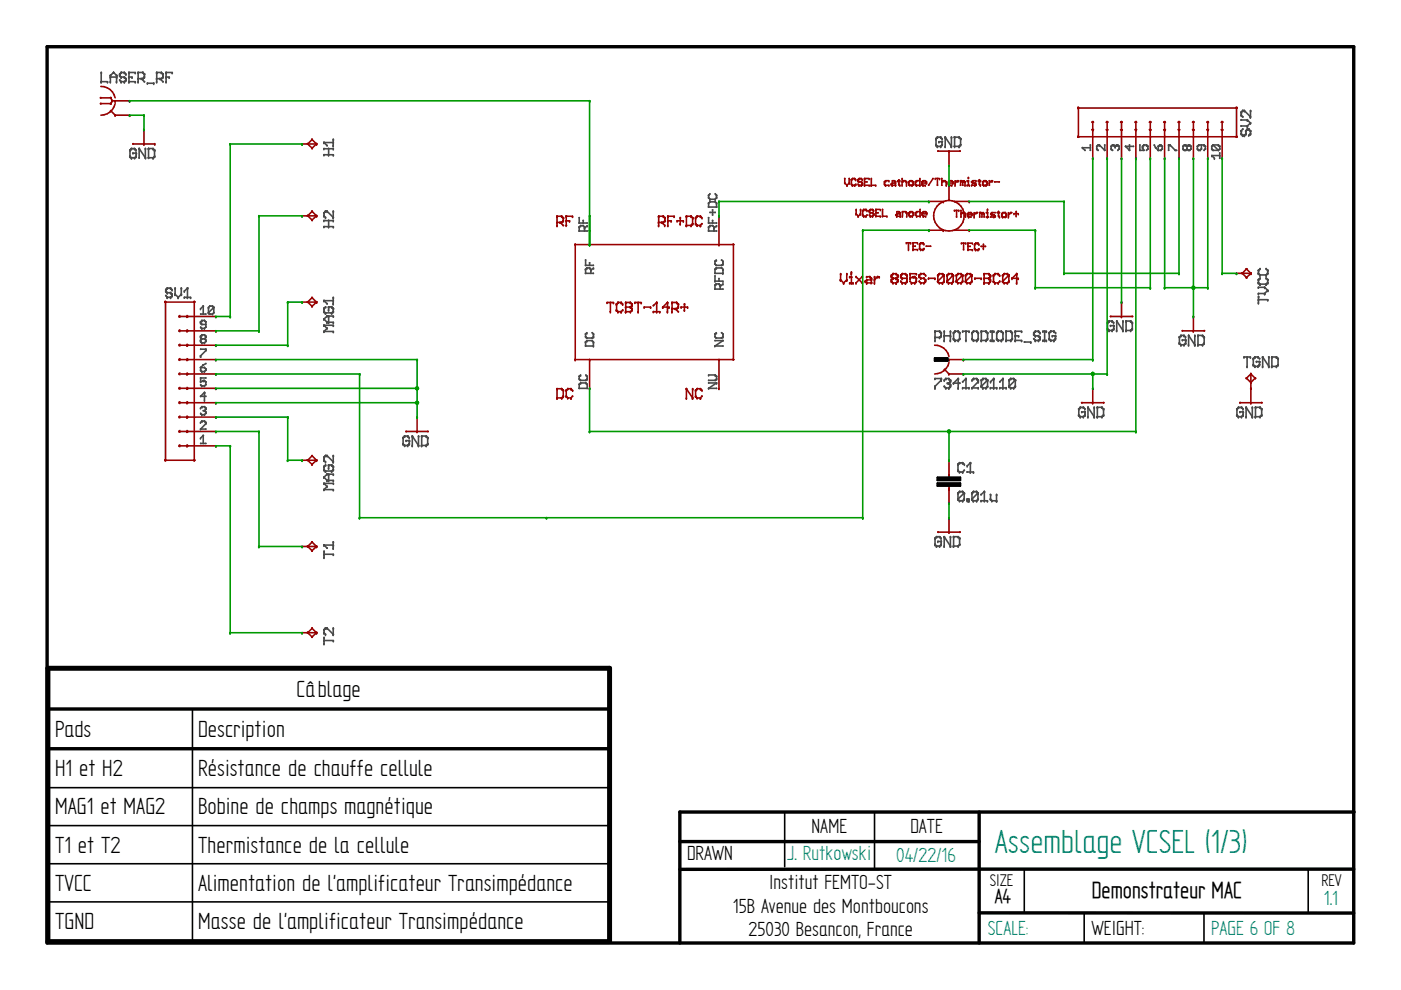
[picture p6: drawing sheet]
<svg xmlns="http://www.w3.org/2000/svg" width="297mm" height="210mm" viewBox="0 0 297 210" stroke-linecap="round" stroke-linejoin="round" font-family="sans-serif">
<defs><g id="words">
<text font-size="8" fill="#008080" x="210.9" y="180.8">Assemblage VCSEL (1/3)</text>
<g font-size="5.6">
<text x="62.9" y="147.7">Câblage</text>
<text x="11.7" y="156.2">Pads</text>
<text x="42" y="156.2">Description</text>
<text x="11.7" y="164.6">H1 et H2</text>
<text x="42" y="164.6">Résistance de chauffe cellule</text>
<text x="11.7" y="172.7">MAG1 et MAG2</text>
<text x="42" y="172.7">Bobine de champs magnétique</text>
<text x="11.7" y="180.8">T1 et T2</text>
<text x="42" y="180.8">Thermistance de la cellule</text>
<text x="11.7" y="188.8">TVCC</text>
<text x="42" y="188.8">Alimentation de l’amplificateur Transimpédance</text>
<text x="11.7" y="196.9">TGND</text>
<text x="42" y="196.9">Masse de l’amplificateur Transimpédance</text>
</g>
<text font-size="5.5" x="231.5" y="190.5">Demonstrateur MAC</text>
<g font-size="4.9">
<text x="172.1" y="176.6">NAME</text>
<text x="193" y="176.5">DATE</text>
<text x="145.7" y="182.3">DRAWN</text>
<text x="163.1" y="188.6">Institut FEMTO-ST</text>
<text x="155.4" y="193.5">15B Avenue des Montboucons</text>
<text x="158.7" y="198.5">25030 Besancon, France</text>
<text x="231.4" y="198.2">WEIGHT:</text>
</g>
<g font-size="4.9" fill="#008080">
<text x="166.9" y="182.4">J. Rutkowski</text>
<text x="190" y="182.8">04/22/16</text>
<text x="280.7" y="191.9">1.1</text>
<text x="209.5" y="198.3">SCALE:</text>
<text x="256.8" y="198.3">PAGE 6 OF 8</text>
</g>
<text font-size="4.8" x="210.9" y="191.4">A4</text>
<g font-size="4.1">
<text x="209.8" y="187.8">SIZE</text>
<text x="280.2" y="187.8">REV</text>
</g>
</g></defs>
<path d="M10 9.9h277v190h-277zM144.1 178.4h63.5M207.6 172.2v27.7M287.1 172.2h-143v27.7M207.6 193.5l79.4 .1M287 184.3h-142.9" fill="none" stroke="#000" stroke-width=".72"/>
<path d="M166.4 172.3v11.5M185.4 172.2v12.1M217.2 184.3v9.3M229.9 193.6v6.3M255.3 193.6v6.3M277.4 184.3v9.2" fill="none" stroke="#000" stroke-width=".34"/>
<path d="M201.2 100.6v.6" fill="none" stroke="#900" stroke-width=".34"/>
<g fill="#900">
<circle cx="201.2" cy="101.2" r=".17"/>
<circle cx="201.2" cy="101.3" r=".17"/>
<circle cx="201.2" cy="100.6" r=".17"/>
</g>
<path d="M201.2 103v.7" fill="none" stroke="#900" stroke-width=".34"/>
<g fill="#900">
<circle cx="201.2" cy="103" r=".17"/>
<circle cx="201.2" cy="103.7" r=".17"/>
</g>
<path d="M204.1 98.1l.3 .3" fill="none" stroke="#484848" stroke-width=".34"/>
<circle cx="204" cy="98.1" r=".17" fill="#484848"/>
<path d="M204.4 98.5h.1" fill="none" stroke="#484848" stroke-width=".34"/>
<circle cx="204.5" cy="98.5" r=".17" fill="#484848"/>
<path d="M203.5 98.1h.6" fill="none" stroke="#484848" stroke-width=".34"/>
<g fill="#484848">
<circle cx="203.5" cy="98.1" r=".17"/>
<circle cx="203.4" cy="98.1" r=".17"/>
<circle cx="204.1" cy="98.2" r=".17"/>
<circle cx="204.1" cy="98.1" r=".17"/>
</g>
<path d="M203.5 98.1l-.4 .3" fill="none" stroke="#484848" stroke-width=".34"/>
<circle cx="203.1" cy="98.4" r=".17" fill="#484848"/>
<path d="M203.1 98.5h.1" fill="none" stroke="#484848" stroke-width=".34"/>
<circle cx="203.5" cy="98.1" r=".17" fill="#484848"/>
<path d="M203.1 98.4v1.3M203.4 98.1h.1" fill="none" stroke="#484848" stroke-width=".34"/>
<g fill="#484848">
<circle cx="203.1" cy="99.7" r=".17"/>
<circle cx="203.1" cy="99.8" r=".17"/>
<circle cx="203.2" cy="98.4" r=".17"/>
<circle cx="203.1" cy="98.4" r=".17"/>
</g>
<path d="M203.1 99.7l.4 .4h.6M203.2 99.7l-.1 .1M203.5 100l-.1 .1" fill="none" stroke="#484848" stroke-width=".34"/>
<g fill="#484848">
<circle cx="204.1" cy="100.1" r=".17"/>
<circle cx="203.5" cy="100" r=".17"/>
<circle cx="203.4" cy="100.1" r=".17"/>
</g>
<path d="M204.4 99.7l.1 .1M204.4 99.7l-.3 .4M205.7 98.1l-.6 .7M204 100l.1 .1" fill="none" stroke="#484848" stroke-width=".34"/>
<circle cx="205.8" cy="98.1" r=".17" fill="#484848"/>
<path d="M205.1 98.7v.1M205.7 98.1h.1" fill="none" stroke="#484848" stroke-width=".34"/>
<circle cx="205.1" cy="98.8" r=".17" fill="#484848"/>
<path d="M205.7 98.1v2" fill="none" stroke="#484848" stroke-width=".34"/>
<g fill="#484848">
<circle cx="205.7" cy="100.1" r=".17"/>
<circle cx="205.8" cy="98.1" r=".17"/>
<circle cx="205.7" cy="98.1" r=".17"/>
</g>
<path d="M205.1 100.1h1.3" fill="none" stroke="#484848" stroke-width=".34"/>
<circle cx="206.4" cy="100.1" r=".17" fill="#484848"/>
<path d="M203.1 104.5v1.3M205.1 100v.1" fill="none" stroke="#484848" stroke-width=".34"/>
<g fill="#484848">
<circle cx="203.2" cy="104.5" r=".17"/>
<circle cx="203.1" cy="104.5" r=".17"/>
<circle cx="203.1" cy="105.8" r=".17"/>
<circle cx="203.1" cy="105.9" r=".17"/>
</g>
<path d="M203.5 104.2l-.4 .3" fill="none" stroke="#484848" stroke-width=".34"/>
<circle cx="203.5" cy="104.2" r=".17" fill="#484848"/>
<path d="M203.4 104.2h.1" fill="none" stroke="#484848" stroke-width=".34"/>
<circle cx="203.1" cy="104.5" r=".17" fill="#484848"/>
<path d="M203.1 104.6h.1M203.5 104.2h.6" fill="none" stroke="#484848" stroke-width=".34"/>
<g fill="#484848">
<circle cx="204.1" cy="104.3" r=".17"/>
<circle cx="204.1" cy="104.2" r=".17"/>
<circle cx="203.5" cy="104.2" r=".17"/>
<circle cx="203.4" cy="104.2" r=".17"/>
</g>
<path d="M204.1 104.2l.3 .3M204.4 104.6h.1" fill="none" stroke="#484848" stroke-width=".34"/>
<circle cx="204.5" cy="104.6" r=".17" fill="#484848"/>
<path d="M204 104.2h.1" fill="none" stroke="#484848" stroke-width=".34"/>
<circle cx="204" cy="104.2" r=".17" fill="#484848"/>
<path d="M204.4 104.5v1.3" fill="none" stroke="#484848" stroke-width=".34"/>
<g fill="#484848">
<circle cx="204.4" cy="105.8" r=".17"/>
<circle cx="204.4" cy="105.9" r=".17"/>
<circle cx="204.5" cy="104.5" r=".17"/>
<circle cx="204.4" cy="104.5" r=".17"/>
</g>
<path d="M204 106.1l.1 .1M204.4 105.8l.1 .1M204.4 105.8l-.3 .4h-.6" fill="none" stroke="#484848" stroke-width=".34"/>
<g fill="#484848">
<circle cx="203.5" cy="106.1" r=".17"/>
<circle cx="203.4" cy="106.2" r=".17"/>
<circle cx="204.1" cy="106.2" r=".17"/>
</g>
<path d="M203.2 105.8l-.1 .1M203.5 106.1l-.1 .1M204.4 104.5l-1.3 1.3 .4 .4" fill="none" stroke="#484848" stroke-width=".34"/>
<circle cx="204.5" cy="104.6" r=".17" fill="#484848"/>
<path d="M203.1 105.8l.1 .1M204.4 104.5h.1M205.1 105.8v.4" fill="none" stroke="#484848" stroke-width=".34"/>
<circle cx="205.1" cy="105.8" r=".17" fill="#484848"/>
<path d="M205 106.2h.1M205.1 105.8h-.1" fill="none" stroke="#484848" stroke-width=".34"/>
<circle cx="205.1" cy="106.2" r=".17" fill="#484848"/>
<path d="M205.1 105.8h.3" fill="none" stroke="#484848" stroke-width=".34"/>
<g fill="#484848">
<circle cx="205.4" cy="105.9" r=".17"/>
<circle cx="205.4" cy="105.8" r=".17"/>
</g>
<path d="M205.1 105.8v.1M205.4 105.8v.4" fill="none" stroke="#484848" stroke-width=".34"/>
<g fill="#484848">
<circle cx="205.4" cy="106.2" r=".17"/>
<circle cx="205.4" cy="105.8" r=".17"/>
</g>
<path d="M205.1 106.2h.3M205.1 106.1v.1" fill="none" stroke="#484848" stroke-width=".34"/>
<circle cx="205.4" cy="106.2" r=".17" fill="#484848"/>
<path d="M206.1 104.5v1.3" fill="none" stroke="#484848" stroke-width=".34"/>
<g fill="#484848">
<circle cx="206.1" cy="104.5" r=".17"/>
<circle cx="206" cy="105.8" r=".17"/>
<circle cx="206.1" cy="105.9" r=".17"/>
</g>
<path d="M206.4 104.2l-.3 .3" fill="none" stroke="#484848" stroke-width=".34"/>
<g fill="#484848">
<circle cx="206.4" cy="104.2" r=".17"/>
<circle cx="206" cy="104.5" r=".17"/>
</g>
<path d="M206 104.6h.1M206.4 104.2h.6" fill="none" stroke="#484848" stroke-width=".34"/>
<g fill="#484848">
<circle cx="207" cy="104.3" r=".17"/>
<circle cx="207.1" cy="104.2" r=".17"/>
<circle cx="206.4" cy="104.2" r=".17"/>
<circle cx="206.3" cy="104.2" r=".17"/>
</g>
<path d="M207 104.2l.3 .3" fill="none" stroke="#484848" stroke-width=".34"/>
<g fill="#484848">
<circle cx="207.3" cy="104.6" r=".17"/>
<circle cx="207.4" cy="104.6" r=".17"/>
</g>
<path d="M207 104.2h.1" fill="none" stroke="#484848" stroke-width=".34"/>
<circle cx="207" cy="104.2" r=".17" fill="#484848"/>
<path d="M207.3 104.5v1.3" fill="none" stroke="#484848" stroke-width=".34"/>
<circle cx="207.3" cy="105.8" r=".17" fill="#484848"/>
<path d="M207.3 104.5h.1M207.4 105.8l-.1 .1" fill="none" stroke="#484848" stroke-width=".34"/>
<circle cx="207.3" cy="104.5" r=".17" fill="#484848"/>
<path d="M207 106.1l.1 .1M207.3 105.8l-.3 .4M207.4 105.8v.1" fill="none" stroke="#484848" stroke-width=".34"/>
<circle cx="207.4" cy="105.8" r=".17" fill="#484848"/>
<path d="M206.4 106.2h.6" fill="none" stroke="#484848" stroke-width=".34"/>
<g fill="#484848">
<circle cx="206.4" cy="106.1" r=".17"/>
<circle cx="206.3" cy="106.2" r=".17"/>
<circle cx="207" cy="106.2" r=".17"/>
<circle cx="207.1" cy="106.2" r=".17"/>
</g>
<path d="M206.1 105.8l.3 .4M206.1 105.8l-.1 .1" fill="none" stroke="#484848" stroke-width=".34"/>
<circle cx="206.4" cy="106.2" r=".17" fill="#484848"/>
<path d="M206.4 106.1v.1M207.3 104.5l-1.2 1.3" fill="none" stroke="#484848" stroke-width=".34"/>
<g fill="#484848">
<circle cx="207.4" cy="104.6" r=".17"/>
<circle cx="207.4" cy="104.5" r=".17"/>
</g>
<path d="M206 105.8l.1 .1M208.7 104.2l-.7 .7" fill="none" stroke="#484848" stroke-width=".34"/>
<circle cx="208.7" cy="104.2" r=".17" fill="#484848"/>
<path d="M208 104.8l.1 .1M208.6 106.2h.1M208.7 104.2v2" fill="none" stroke="#484848" stroke-width=".34"/>
<g fill="#484848">
<circle cx="208.7" cy="106.2" r=".17"/>
<circle cx="208.7" cy="104.2" r=".17"/>
</g>
<path d="M208 106.2h1.3M208.7 104.2h-.1" fill="none" stroke="#484848" stroke-width=".34"/>
<g fill="#484848">
<circle cx="209.3" cy="106.2" r=".17"/>
<circle cx="209.4" cy="106.2" r=".17"/>
<circle cx="208" cy="106.1" r=".17"/>
<circle cx="208" cy="106.2" r=".17"/>
</g>
<path d="M210 104.9l-.1 .9" fill="none" stroke="#484848" stroke-width=".34"/>
<g fill="#484848">
<circle cx="210" cy="105.9" r=".17"/>
<circle cx="210.1" cy="104.9" r=".17"/>
</g>
<path d="M210 104.8l-.1 .1M210 105.8l.3 .4M210.4 106.1l-.1 .1" fill="none" stroke="#484848" stroke-width=".34"/>
<circle cx="210" cy="105.8" r=".17" fill="#484848"/>
<path d="M210 105.8v.1M210.3 106.2h1" fill="none" stroke="#484848" stroke-width=".34"/>
<g fill="#484848">
<circle cx="211.3" cy="106.2" r=".17"/>
<circle cx="210.3" cy="106.1" r=".17"/>
<circle cx="210.3" cy="106.2" r=".17"/>
</g>
<path d="M211.3 104.9v1.3" fill="none" stroke="#484848" stroke-width=".34"/>
<g fill="#484848">
<circle cx="211.3" cy="104.9" r=".17"/>
<circle cx="211.3" cy="104.8" r=".17"/>
<circle cx="211.2" cy="106.2" r=".17"/>
<circle cx="211.3" cy="106.2" r=".17"/>
</g>
<path d="M201.2 97.6v3" fill="none" stroke="#900" stroke-width=".34"/>
<g fill="#900">
<circle cx="201.2" cy="100.6" r=".17"/>
<circle cx="201.2" cy="100.7" r=".17"/>
<circle cx="201.2" cy="97.6" r=".17"/>
<circle cx="201.2" cy="97.5" r=".17"/>
</g>
<path d="M201.2 103.7v3" fill="none" stroke="#900" stroke-width=".34"/>
<g fill="#900">
<circle cx="201.2" cy="103.7" r=".17"/>
<circle cx="201.2" cy="103.6" r=".17"/>
<circle cx="201.2" cy="106.7" r=".17"/>
<circle cx="201.2" cy="106.8" r=".17"/>
</g>
<g fill="#000">
<path d="M198.8 102.4h4.8v.6h-4.8z" fill-rule="evenodd"/>
<path d="M198.8 101.2h4.8v.7h-4.8z" fill-rule="evenodd"/>
</g>
<path d="M198.8 102.4h4.8v.6h-4.8zM198.8 101.2h4.8v.7h-4.8z" fill="none" stroke="#000" stroke-width=".34"/>
<path d="M262.9 85.4h4.6M262.9 85.3v.2M267.5 85.3v.2" fill="none" stroke="#900" stroke-width=".34"/>
<path d="M263.2 86.4h.1M263.2 86.4l.4 .3" fill="none" stroke="#484848" stroke-width=".34"/>
<g fill="#484848">
<circle cx="263.2" cy="86.4" r=".17"/>
<circle cx="263.5" cy="86.7" r=".17"/>
</g>
<path d="M262.6 86.4h.6M263.6 86.7h.1" fill="none" stroke="#484848" stroke-width=".34"/>
<circle cx="262.6" cy="86.3" r=".17" fill="#484848"/>
<path d="M262.5 86.4h.1M263.3 86.4h-.1" fill="none" stroke="#484848" stroke-width=".34"/>
<circle cx="263.3" cy="86.4" r=".17" fill="#484848"/>
<path d="M262.6 86.4l-.4 .3" fill="none" stroke="#484848" stroke-width=".34"/>
<circle cx="262.6" cy="86.4" r=".17" fill="#484848"/>
<path d="M262.3 86.7v1.3" fill="none" stroke="#484848" stroke-width=".34"/>
<g fill="#484848">
<circle cx="262.2" cy="88" r=".17"/>
<circle cx="262.3" cy="88.1" r=".17"/>
<circle cx="262.3" cy="86.7" r=".17"/>
</g>
<path d="M262.3 88l.3 .3" fill="none" stroke="#484848" stroke-width=".34"/>
<g fill="#484848">
<circle cx="262.5" cy="88.3" r=".17"/>
<circle cx="262.6" cy="88.3" r=".17"/>
</g>
<path d="M262.3 88l-.1 .1M262.6 88.3h.6" fill="none" stroke="#484848" stroke-width=".34"/>
<circle cx="263.2" cy="88.4" r=".17" fill="#484848"/>
<path d="M262.6 88.3h-.1M263.2 88.3h.1" fill="none" stroke="#484848" stroke-width=".34"/>
<circle cx="262.5" cy="88.3" r=".17" fill="#484848"/>
<path d="M263.6 88.1l-.4 .2" fill="none" stroke="#484848" stroke-width=".34"/>
<g fill="#484848">
<circle cx="263.6" cy="88" r=".17"/>
<circle cx="263.2" cy="88.3" r=".17"/>
</g>
<path d="M263.2 88.3h.1M263.6 87.3v.7" fill="none" stroke="#484848" stroke-width=".34"/>
<g fill="#484848">
<circle cx="263.6" cy="87.3" r=".17"/>
<circle cx="263.5" cy="88" r=".17"/>
<circle cx="263.6" cy="88.1" r=".17"/>
</g>
<path d="M262.9 87.3h.7" fill="none" stroke="#484848" stroke-width=".34"/>
<circle cx="262.9" cy="87.3" r=".17" fill="#484848"/>
<path d="M262.8 87.3l.1 .1M263.6 87.3v.1" fill="none" stroke="#484848" stroke-width=".34"/>
<circle cx="263.6" cy="87.3" r=".17" fill="#484848"/>
<path d="M264.2 86.4v1.9" fill="none" stroke="#484848" stroke-width=".34"/>
<g fill="#484848">
<circle cx="264.2" cy="86.4" r=".17"/>
<circle cx="264.2" cy="86.3" r=".17"/>
<circle cx="264.2" cy="88.3" r=".17"/>
<circle cx="264.2" cy="88.4" r=".17"/>
</g>
<path d="M264.2 86.4l1.3 1.9M265.5 88.3h.1" fill="none" stroke="#484848" stroke-width=".34"/>
<g fill="#484848">
<circle cx="265.6" cy="88.3" r=".17"/>
<circle cx="264.2" cy="86.4" r=".17"/>
</g>
<path d="M265.5 86.4v1.9" fill="none" stroke="#484848" stroke-width=".34"/>
<g fill="#484848">
<circle cx="265.6" cy="86.4" r=".17"/>
<circle cx="265.5" cy="86.3" r=".17"/>
<circle cx="265.5" cy="88.3" r=".17"/>
<circle cx="265.5" cy="88.4" r=".17"/>
</g>
<path d="M266.2 86.4v1.9" fill="none" stroke="#484848" stroke-width=".34"/>
<g fill="#484848">
<circle cx="266.1" cy="88.3" r=".17"/>
<circle cx="266.2" cy="88.4" r=".17"/>
<circle cx="266.2" cy="86.4" r=".17"/>
<circle cx="266.2" cy="86.3" r=".17"/>
</g>
<path d="M266.2 88.3h1" fill="none" stroke="#484848" stroke-width=".34"/>
<circle cx="267.2" cy="88.4" r=".17" fill="#484848"/>
<path d="M266.2 88.3h-.1M267.2 88.3h.1" fill="none" stroke="#484848" stroke-width=".34"/>
<circle cx="266.1" cy="88.3" r=".17" fill="#484848"/>
<path d="M267.5 88.1l-.3 .2" fill="none" stroke="#484848" stroke-width=".34"/>
<g fill="#484848">
<circle cx="267.5" cy="88" r=".17"/>
<circle cx="267.1" cy="88.3" r=".17"/>
</g>
<path d="M267.1 88.3h.1M267.5 86.7v1.3" fill="none" stroke="#484848" stroke-width=".34"/>
<circle cx="267.5" cy="86.7" r=".17" fill="#484848"/>
<path d="M267.4 88l.1 .1M267.5 86.7h-.1" fill="none" stroke="#484848" stroke-width=".34"/>
<circle cx="267.5" cy="88.1" r=".17" fill="#484848"/>
<path d="M267.2 86.4l.3 .3" fill="none" stroke="#484848" stroke-width=".34"/>
<g fill="#484848">
<circle cx="267.1" cy="86.4" r=".17"/>
<circle cx="267.5" cy="86.7" r=".17"/>
</g>
<path d="M266.2 86.4h1M267.5 86.7h.1" fill="none" stroke="#484848" stroke-width=".34"/>
<circle cx="266.2" cy="86.3" r=".17" fill="#484848"/>
<path d="M266.1 86.4h.1M267.2 86.4h.1" fill="none" stroke="#484848" stroke-width=".34"/>
<circle cx="267.2" cy="86.4" r=".17" fill="#484848"/>
<path d="M265.2 82.3v3.1" fill="none" stroke="#900" stroke-width=".34"/>
<g fill="#900">
<circle cx="265.2" cy="85.4" r=".17"/>
<circle cx="265.3" cy="82.3" r=".17"/>
<circle cx="265.2" cy="82.3" r=".17"/>
</g>
<path d="M229.4 85.4h4.6M229.4 85.3v.2M234 85.3v.2" fill="none" stroke="#900" stroke-width=".34"/>
<path d="M229.7 86.4l.3 .3" fill="none" stroke="#484848" stroke-width=".34"/>
<g fill="#484848">
<circle cx="229.7" cy="86.4" r=".17"/>
<circle cx="230" cy="86.7" r=".17"/>
</g>
<path d="M229.1 86.4h.6M230 86.7h.1" fill="none" stroke="#484848" stroke-width=".34"/>
<circle cx="229.1" cy="86.3" r=".17" fill="#484848"/>
<path d="M229 86.4h.1M229.7 86.4h.1" fill="none" stroke="#484848" stroke-width=".34"/>
<circle cx="229.7" cy="86.4" r=".17" fill="#484848"/>
<path d="M228.7 86.7h.1M229.1 86.4l-.4 .3" fill="none" stroke="#484848" stroke-width=".34"/>
<circle cx="229.1" cy="86.4" r=".17" fill="#484848"/>
<path d="M228.7 86.7v1.3" fill="none" stroke="#484848" stroke-width=".34"/>
<g fill="#484848">
<circle cx="228.7" cy="88" r=".17"/>
<circle cx="228.7" cy="88.1" r=".17"/>
<circle cx="228.8" cy="86.7" r=".17"/>
<circle cx="228.7" cy="86.7" r=".17"/>
</g>
<path d="M228.7 88l.4 .3" fill="none" stroke="#484848" stroke-width=".34"/>
<g fill="#484848">
<circle cx="229" cy="88.3" r=".17"/>
<circle cx="229.1" cy="88.3" r=".17"/>
</g>
<path d="M228.8 88l-.1 .1M229.1 88.3h.6" fill="none" stroke="#484848" stroke-width=".34"/>
<circle cx="229.7" cy="88.4" r=".17" fill="#484848"/>
<path d="M229.1 88.3h-.1M229.7 88.3h.1" fill="none" stroke="#484848" stroke-width=".34"/>
<circle cx="229" cy="88.3" r=".17" fill="#484848"/>
<path d="M230 88.1l-.3 .2" fill="none" stroke="#484848" stroke-width=".34"/>
<g fill="#484848">
<circle cx="230" cy="88" r=".17"/>
<circle cx="229.7" cy="88.3" r=".17"/>
</g>
<path d="M229.7 88.3h.1M230 87.3v.7" fill="none" stroke="#484848" stroke-width=".34"/>
<g fill="#484848">
<circle cx="230.1" cy="87.3" r=".17"/>
<circle cx="230" cy="87.3" r=".17"/>
<circle cx="230" cy="88" r=".17"/>
<circle cx="230" cy="88.1" r=".17"/>
</g>
<path d="M229.4 87.3h.6" fill="none" stroke="#484848" stroke-width=".34"/>
<circle cx="229.4" cy="87.3" r=".17" fill="#484848"/>
<path d="M229.3 87.3l.1 .1M230.1 87.3l-.1 .1" fill="none" stroke="#484848" stroke-width=".34"/>
<circle cx="230.1" cy="87.3" r=".17" fill="#484848"/>
<path d="M230.7 86.4v1.9" fill="none" stroke="#484848" stroke-width=".34"/>
<g fill="#484848">
<circle cx="230.7" cy="86.4" r=".17"/>
<circle cx="230.7" cy="86.3" r=".17"/>
<circle cx="230.6" cy="88.3" r=".17"/>
<circle cx="230.7" cy="88.4" r=".17"/>
</g>
<path d="M230.7 86.4l1.2 1.9" fill="none" stroke="#484848" stroke-width=".34"/>
<g fill="#484848">
<circle cx="232" cy="88.3" r=".17"/>
<circle cx="230.7" cy="86.4" r=".17"/>
</g>
<path d="M232 86.4v1.9" fill="none" stroke="#484848" stroke-width=".34"/>
<g fill="#484848">
<circle cx="232" cy="86.4" r=".17"/>
<circle cx="232" cy="86.3" r=".17"/>
<circle cx="231.9" cy="88.3" r=".17"/>
<circle cx="232" cy="88.4" r=".17"/>
</g>
<path d="M232.7 86.4v1.9" fill="none" stroke="#484848" stroke-width=".34"/>
<g fill="#484848">
<circle cx="232.6" cy="88.3" r=".17"/>
<circle cx="232.7" cy="88.4" r=".17"/>
<circle cx="232.7" cy="86.4" r=".17"/>
<circle cx="232.7" cy="86.3" r=".17"/>
</g>
<path d="M232.7 88.3h.9" fill="none" stroke="#484848" stroke-width=".34"/>
<circle cx="233.6" cy="88.4" r=".17" fill="#484848"/>
<path d="M232.7 88.3h-.1M233.6 88.3h.1" fill="none" stroke="#484848" stroke-width=".34"/>
<circle cx="232.6" cy="88.3" r=".17" fill="#484848"/>
<path d="M234 88.1l-.4 .2" fill="none" stroke="#484848" stroke-width=".34"/>
<g fill="#484848">
<circle cx="234" cy="88" r=".17"/>
<circle cx="233.6" cy="88.3" r=".17"/>
</g>
<path d="M233.6 88.3h.1M234 86.7v1.3" fill="none" stroke="#484848" stroke-width=".34"/>
<circle cx="234" cy="86.7" r=".17" fill="#484848"/>
<path d="M233.9 88l.1 .1M234 86.7h-.1" fill="none" stroke="#484848" stroke-width=".34"/>
<circle cx="234" cy="88.1" r=".17" fill="#484848"/>
<path d="M233.6 86.4h.1M233.6 86.4l.4 .3" fill="none" stroke="#484848" stroke-width=".34"/>
<g fill="#484848">
<circle cx="233.6" cy="86.4" r=".17"/>
<circle cx="233.9" cy="86.7" r=".17"/>
</g>
<path d="M232.7 86.4h.9M234 86.7h.1" fill="none" stroke="#484848" stroke-width=".34"/>
<circle cx="232.7" cy="86.3" r=".17" fill="#484848"/>
<path d="M232.6 86.4h.1M233.7 86.4h-.1" fill="none" stroke="#484848" stroke-width=".34"/>
<circle cx="233.7" cy="86.4" r=".17" fill="#484848"/>
<path d="M231.7 82.3v3.1" fill="none" stroke="#900" stroke-width=".34"/>
<g fill="#900">
<circle cx="231.6" cy="85.4" r=".17"/>
<circle cx="231.7" cy="85.4" r=".17"/>
<circle cx="231.7" cy="82.3" r=".17"/>
</g>
<path d="M28.2 30.5h4.6" fill="none" stroke="#900" stroke-width=".34"/>
<circle cx="32.8" cy="30.6" r=".17" fill="#900"/>
<path d="M28.2 30.4v.2M32.8 30.4v.1" fill="none" stroke="#900" stroke-width=".34"/>
<path d="M28.5 31.5h.1M28.5 31.5l.4 .3" fill="none" stroke="#484848" stroke-width=".34"/>
<g fill="#484848">
<circle cx="28.5" cy="31.5" r=".17"/>
<circle cx="28.8" cy="31.9" r=".17"/>
</g>
<path d="M27.9 31.5h.6M28.9 31.8v.1" fill="none" stroke="#484848" stroke-width=".34"/>
<g fill="#484848">
<circle cx="27.9" cy="31.5" r=".17"/>
<circle cx="27.8" cy="31.5" r=".17"/>
<circle cx="28.5" cy="31.5" r=".17"/>
<circle cx="28.6" cy="31.5" r=".17"/>
</g>
<path d="M27.5 31.8l.1 .1M27.9 31.5l-.3 .3" fill="none" stroke="#484848" stroke-width=".34"/>
<circle cx="27.9" cy="31.5" r=".17" fill="#484848"/>
<path d="M27.6 31.8v1.3" fill="none" stroke="#484848" stroke-width=".34"/>
<g fill="#484848">
<circle cx="27.5" cy="33.1" r=".17"/>
<circle cx="27.6" cy="33.2" r=".17"/>
<circle cx="27.6" cy="31.8" r=".17"/>
</g>
<path d="M27.6 33.1l.3 .3" fill="none" stroke="#484848" stroke-width=".34"/>
<circle cx="27.9" cy="33.5" r=".17" fill="#484848"/>
<path d="M27.6 33.1l-.1 .1M27.9 33.4h.6M28.6 33.4l-.1 .1" fill="none" stroke="#484848" stroke-width=".34"/>
<g fill="#484848">
<circle cx="28.6" cy="33.4" r=".17"/>
<circle cx="27.9" cy="33.4" r=".17"/>
</g>
<path d="M27.8 33.4l.1 .1M28.9 33.2l-.4 .2" fill="none" stroke="#484848" stroke-width=".34"/>
<g fill="#484848">
<circle cx="28.9" cy="33.1" r=".17"/>
<circle cx="28.5" cy="33.4" r=".17"/>
</g>
<path d="M28.5 33.5h.1M28.9 32.5v.6" fill="none" stroke="#484848" stroke-width=".34"/>
<circle cx="28.9" cy="32.5" r=".17" fill="#484848"/>
<path d="M28.8 33.1l.1 .1M28.9 32.4l-.1 .1" fill="none" stroke="#484848" stroke-width=".34"/>
<circle cx="28.9" cy="33.2" r=".17" fill="#484848"/>
<path d="M28.2 32.5h.7" fill="none" stroke="#484848" stroke-width=".34"/>
<circle cx="28.2" cy="32.4" r=".17" fill="#484848"/>
<path d="M28.1 32.5l.1 .1M28.9 32.5v.1" fill="none" stroke="#484848" stroke-width=".34"/>
<circle cx="28.9" cy="32.5" r=".17" fill="#484848"/>
<path d="M29.5 31.5v1.9" fill="none" stroke="#484848" stroke-width=".34"/>
<circle cx="29.5" cy="31.5" r=".17" fill="#484848"/>
<path d="M29.5 33.4h.1M29.5 31.5l1.3 1.9M30.8 33.5h.1" fill="none" stroke="#484848" stroke-width=".34"/>
<g fill="#484848">
<circle cx="30.9" cy="33.5" r=".17"/>
<circle cx="29.5" cy="31.5" r=".17"/>
</g>
<path d="M29.5 31.5h.1M30.8 31.5v1.9" fill="none" stroke="#484848" stroke-width=".34"/>
<g fill="#484848">
<circle cx="30.9" cy="31.5" r=".17"/>
<circle cx="30.8" cy="31.5" r=".17"/>
</g>
<path d="M30.8 33.4h.1M31.5 33.4h.1M31.5 31.5v1.9" fill="none" stroke="#484848" stroke-width=".34"/>
<circle cx="31.5" cy="31.5" r=".17" fill="#484848"/>
<path d="M31.5 33.4l1 .1" fill="none" stroke="#484848" stroke-width=".34"/>
<g fill="#484848">
<circle cx="32.5" cy="33.4" r=".17"/>
<circle cx="31.5" cy="33.4" r=".17"/>
</g>
<path d="M31.5 33.4v.1M32.8 33.1l-.3 .3M32.8 33.1v.1" fill="none" stroke="#484848" stroke-width=".34"/>
<g fill="#484848">
<circle cx="32.8" cy="33.1" r=".17"/>
<circle cx="32.4" cy="33.4" r=".17"/>
<circle cx="32.4" cy="33.5" r=".17"/>
</g>
<path d="M32.8 31.8v1.3" fill="none" stroke="#484848" stroke-width=".34"/>
<g fill="#484848">
<circle cx="32.8" cy="31.8" r=".17"/>
<circle cx="32.7" cy="33.1" r=".17"/>
<circle cx="32.8" cy="33.2" r=".17"/>
</g>
<path d="M32.5 31.5l.3 .3" fill="none" stroke="#484848" stroke-width=".34"/>
<g fill="#484848">
<circle cx="32.5" cy="31.5" r=".17"/>
<circle cx="32.4" cy="31.5" r=".17"/>
<circle cx="32.8" cy="31.9" r=".17"/>
</g>
<path d="M31.5 31.5h1M32.8 31.8v.1" fill="none" stroke="#484848" stroke-width=".34"/>
<g fill="#484848">
<circle cx="31.5" cy="31.5" r=".17"/>
<circle cx="32.5" cy="31.5" r=".17"/>
</g>
<path d="M30.5 27.5v3" fill="none" stroke="#900" stroke-width=".34"/>
<g fill="#900">
<circle cx="30.5" cy="30.5" r=".17"/>
<circle cx="30.5" cy="30.6" r=".17"/>
<circle cx="30.6" cy="27.5" r=".17"/>
<circle cx="30.5" cy="27.4" r=".17"/>
</g>
<path d="M235.5 67.1h4.6M235.5 67v.1M240.1 67v.1" fill="none" stroke="#900" stroke-width=".34"/>
<path d="M235.8 68.1l.3 .3" fill="none" stroke="#484848" stroke-width=".34"/>
<g fill="#484848">
<circle cx="235.8" cy="68.1" r=".17"/>
<circle cx="236.1" cy="68.5" r=".17"/>
</g>
<path d="M235.2 68.1h.6M236.1 68.4v.1" fill="none" stroke="#484848" stroke-width=".34"/>
<g fill="#484848">
<circle cx="235.2" cy="68" r=".17"/>
<circle cx="235.1" cy="68.1" r=".17"/>
<circle cx="235.8" cy="68.1" r=".17"/>
</g>
<path d="M234.8 68.4l.1 .1M235.2 68.1l-.4 .3" fill="none" stroke="#484848" stroke-width=".34"/>
<circle cx="235.2" cy="68.1" r=".17" fill="#484848"/>
<path d="M234.8 68.4v1.3" fill="none" stroke="#484848" stroke-width=".34"/>
<g fill="#484848">
<circle cx="234.8" cy="69.7" r=".17"/>
<circle cx="234.8" cy="69.8" r=".17"/>
<circle cx="234.9" cy="68.4" r=".17"/>
<circle cx="234.8" cy="68.4" r=".17"/>
</g>
<path d="M234.8 69.7l.4 .4" fill="none" stroke="#484848" stroke-width=".34"/>
<g fill="#484848">
<circle cx="235.1" cy="70.1" r=".17"/>
<circle cx="235.2" cy="70.1" r=".17"/>
</g>
<path d="M234.9 69.7l-.1 .1M235.2 70.1h.6" fill="none" stroke="#484848" stroke-width=".34"/>
<circle cx="235.8" cy="70.1" r=".17" fill="#484848"/>
<path d="M235.2 70l-.1 .1M235.8 70v.1" fill="none" stroke="#484848" stroke-width=".34"/>
<circle cx="235.1" cy="70.1" r=".17" fill="#484848"/>
<path d="M236.1 69.8l-.3 .3" fill="none" stroke="#484848" stroke-width=".34"/>
<g fill="#484848">
<circle cx="236.1" cy="69.7" r=".17"/>
<circle cx="235.8" cy="70" r=".17"/>
</g>
<path d="M235.8 70.1h.1M236.1 69v.7" fill="none" stroke="#484848" stroke-width=".34"/>
<g fill="#484848">
<circle cx="236.2" cy="69" r=".17"/>
<circle cx="236.1" cy="69" r=".17"/>
<circle cx="236.1" cy="69.7" r=".17"/>
<circle cx="236.1" cy="69.8" r=".17"/>
</g>
<path d="M235.5 69h.6" fill="none" stroke="#484848" stroke-width=".34"/>
<circle cx="235.5" cy="69" r=".17" fill="#484848"/>
<path d="M235.4 69l.1 .1M236.2 69l-.1 .1" fill="none" stroke="#484848" stroke-width=".34"/>
<circle cx="236.2" cy="69" r=".17" fill="#484848"/>
<path d="M236.8 68.1v2" fill="none" stroke="#484848" stroke-width=".34"/>
<g fill="#484848">
<circle cx="236.8" cy="68.1" r=".17"/>
<circle cx="236.8" cy="68" r=".17"/>
<circle cx="236.7" cy="70.1" r=".17"/>
<circle cx="236.8" cy="70.1" r=".17"/>
</g>
<path d="M236.8 68.1l1.2 2" fill="none" stroke="#484848" stroke-width=".34"/>
<g fill="#484848">
<circle cx="238.1" cy="70.1" r=".17"/>
<circle cx="236.8" cy="68.1" r=".17"/>
</g>
<path d="M238.1 68.1v2" fill="none" stroke="#484848" stroke-width=".34"/>
<g fill="#484848">
<circle cx="238.1" cy="68.1" r=".17"/>
<circle cx="238.1" cy="68" r=".17"/>
<circle cx="238" cy="70.1" r=".17"/>
<circle cx="238.1" cy="70.1" r=".17"/>
</g>
<path d="M238.8 68.1v2" fill="none" stroke="#484848" stroke-width=".34"/>
<g fill="#484848">
<circle cx="238.7" cy="70.1" r=".17"/>
<circle cx="238.8" cy="70.1" r=".17"/>
<circle cx="238.8" cy="68.1" r=".17"/>
<circle cx="238.8" cy="68" r=".17"/>
</g>
<path d="M238.8 70.1h.9" fill="none" stroke="#484848" stroke-width=".34"/>
<circle cx="239.7" cy="70.1" r=".17" fill="#484848"/>
<path d="M238.8 70l-.1 .1M239.7 70l.1 .1" fill="none" stroke="#484848" stroke-width=".34"/>
<circle cx="238.7" cy="70.1" r=".17" fill="#484848"/>
<path d="M240.1 69.8l-.4 .3" fill="none" stroke="#484848" stroke-width=".34"/>
<g fill="#484848">
<circle cx="240.1" cy="69.7" r=".17"/>
<circle cx="239.7" cy="70" r=".17"/>
</g>
<path d="M239.7 70.1h.1M240.1 68.4v1.3" fill="none" stroke="#484848" stroke-width=".34"/>
<circle cx="240.1" cy="68.4" r=".17" fill="#484848"/>
<path d="M240 69.7l.1 .1M240.1 68.4h-.1" fill="none" stroke="#484848" stroke-width=".34"/>
<circle cx="240.1" cy="69.8" r=".17" fill="#484848"/>
<path d="M239.7 68.1h.1M239.7 68.1l.4 .3" fill="none" stroke="#484848" stroke-width=".34"/>
<g fill="#484848">
<circle cx="239.7" cy="68.1" r=".17"/>
<circle cx="240" cy="68.5" r=".17"/>
</g>
<path d="M238.8 68.1h.9M240.1 68.4v.1" fill="none" stroke="#484848" stroke-width=".34"/>
<g fill="#484848">
<circle cx="238.8" cy="68" r=".17"/>
<circle cx="238.7" cy="68.1" r=".17"/>
<circle cx="239.7" cy="68.1" r=".17"/>
<circle cx="239.8" cy="68.1" r=".17"/>
</g>
<path d="M237.8 64.1v3" fill="none" stroke="#900" stroke-width=".34"/>
<g fill="#900">
<circle cx="237.7" cy="67.1" r=".17"/>
<circle cx="237.8" cy="67.1" r=".17"/>
<circle cx="237.8" cy="64.1" r=".17"/>
<circle cx="237.8" cy="64" r=".17"/>
</g>
<path d="M198.9 32h-.1h4.8h-.1" fill="none" stroke="#900" stroke-width=".34"/>
<path d="M199.5 29l.2 .4" fill="none" stroke="#484848" stroke-width=".34"/>
<g fill="#484848">
<circle cx="199.7" cy="29.4" r=".17"/>
<circle cx="199.8" cy="29.4" r=".17"/>
</g>
<path d="M198.8 29.1h.6" fill="none" stroke="#484848" stroke-width=".34"/>
<g fill="#484848">
<circle cx="198.8" cy="29" r=".17"/>
<circle cx="198.7" cy="29.1" r=".17"/>
<circle cx="199.4" cy="29.1" r=".17"/>
<circle cx="199.5" cy="29.1" r=".17"/>
</g>
<path d="M198.8 29.1l-.3 .3" fill="none" stroke="#484848" stroke-width=".34"/>
<circle cx="198.4" cy="29.4" r=".17" fill="#484848"/>
<path d="M198.8 29v.1" fill="none" stroke="#484848" stroke-width=".34"/>
<circle cx="198.8" cy="29" r=".17" fill="#484848"/>
<path d="M198.5 29.4v1.3" fill="none" stroke="#484848" stroke-width=".34"/>
<g fill="#484848">
<circle cx="198.4" cy="30.7" r=".17"/>
<circle cx="198.5" cy="30.7" r=".17"/>
<circle cx="198.5" cy="29.4" r=".17"/>
<circle cx="198.5" cy="29.3" r=".17"/>
</g>
<path d="M198.5 30.7l.3 .3" fill="none" stroke="#484848" stroke-width=".34"/>
<circle cx="198.8" cy="31.1" r=".17" fill="#484848"/>
<path d="M198.8 31v.1" fill="none" stroke="#484848" stroke-width=".34"/>
<circle cx="198.5" cy="30.6" r=".17" fill="#484848"/>
<path d="M198.4 30.6v.1M198.8 31h.6" fill="none" stroke="#484848" stroke-width=".34"/>
<g fill="#484848">
<circle cx="199.4" cy="31.1" r=".17"/>
<circle cx="199.5" cy="31" r=".17"/>
<circle cx="198.8" cy="31" r=".17"/>
<circle cx="198.7" cy="31" r=".17"/>
</g>
<path d="M199.7 30.7l-.3 .3M199.8 30.6v.1" fill="none" stroke="#484848" stroke-width=".34"/>
<circle cx="199.8" cy="30.6" r=".17" fill="#484848"/>
<path d="M199.4 31l.1 .1M199.7 30.1v.6M199.7 30l.1 .1" fill="none" stroke="#484848" stroke-width=".34"/>
<g fill="#484848">
<circle cx="199.7" cy="30" r=".17"/>
<circle cx="199.7" cy="30.7" r=".17"/>
</g>
<path d="M199.1 30.1h.6M199.8 30.7h-.1" fill="none" stroke="#484848" stroke-width=".34"/>
<g fill="#484848">
<circle cx="199.1" cy="30" r=".17"/>
<circle cx="199" cy="30.1" r=".17"/>
</g>
<path d="M199.7 30v.1M200.4 29.1v1.9" fill="none" stroke="#484848" stroke-width=".34"/>
<g fill="#484848">
<circle cx="200.4" cy="29.1" r=".17"/>
<circle cx="200.4" cy="29" r=".17"/>
<circle cx="200.4" cy="31" r=".17"/>
<circle cx="200.4" cy="31.1" r=".17"/>
</g>
<path d="M200.4 29.1l1.3 1.9" fill="none" stroke="#484848" stroke-width=".34"/>
<circle cx="201.7" cy="31" r=".17" fill="#484848"/>
<path d="M201.8 31l-.1 .1" fill="none" stroke="#484848" stroke-width=".34"/>
<circle cx="200.4" cy="29" r=".17" fill="#484848"/>
<path d="M201.7 29.1v1.9" fill="none" stroke="#484848" stroke-width=".34"/>
<g fill="#484848">
<circle cx="201.8" cy="29.1" r=".17"/>
<circle cx="201.7" cy="29" r=".17"/>
<circle cx="201.7" cy="31" r=".17"/>
<circle cx="201.7" cy="31.1" r=".17"/>
</g>
<path d="M202.3 31l.1 .1M202.4 29.1v1.9" fill="none" stroke="#484848" stroke-width=".34"/>
<g fill="#484848">
<circle cx="202.4" cy="31.1" r=".17"/>
<circle cx="202.4" cy="29.1" r=".17"/>
</g>
<path d="M202.4 29l-.1 .1M202.4 31h1" fill="none" stroke="#484848" stroke-width=".34"/>
<g fill="#484848">
<circle cx="203.4" cy="31.1" r=".17"/>
<circle cx="203.4" cy="31" r=".17"/>
</g>
<path d="M202.4 31v.1M203.3 31v.1M203.6 30.6l.1 .1M203.7 30.7l-.3 .3" fill="none" stroke="#484848" stroke-width=".34"/>
<circle cx="203.3" cy="31.1" r=".17" fill="#484848"/>
<path d="M203.7 29.4v1.3" fill="none" stroke="#484848" stroke-width=".34"/>
<g fill="#484848">
<circle cx="203.7" cy="29.4" r=".17"/>
<circle cx="203.7" cy="29.3" r=".17"/>
<circle cx="203.6" cy="30.7" r=".17"/>
<circle cx="203.7" cy="30.7" r=".17"/>
</g>
<path d="M203.4 29.1l.3 .3" fill="none" stroke="#484848" stroke-width=".34"/>
<circle cx="203.4" cy="29" r=".17" fill="#484848"/>
<path d="M203.3 29v.1M203.6 29.4h.1" fill="none" stroke="#484848" stroke-width=".34"/>
<circle cx="203.7" cy="29.4" r=".17" fill="#484848"/>
<path d="M202.4 29l1 .1" fill="none" stroke="#484848" stroke-width=".34"/>
<circle cx="203.4" cy="29.1" r=".17" fill="#484848"/>
<path d="M201.2 32v3.1" fill="none" stroke="#900" stroke-width=".34"/>
<g fill="#900">
<circle cx="201.2" cy="32" r=".17"/>
<circle cx="201.2" cy="35.1" r=".17"/>
</g>
<path d="M250.7 70.1h4.6M250.7 70.1v.1M255.3 70.1v.1" fill="none" stroke="#900" stroke-width=".34"/>
<path d="M251 71.1h.1M251 71.1l.4 .4" fill="none" stroke="#484848" stroke-width=".34"/>
<g fill="#484848">
<circle cx="251" cy="71.1" r=".17"/>
<circle cx="251.3" cy="71.5" r=".17"/>
</g>
<path d="M250.4 71.1h.6M251.4 71.4v.1" fill="none" stroke="#484848" stroke-width=".34"/>
<g fill="#484848">
<circle cx="250.4" cy="71.1" r=".17"/>
<circle cx="251" cy="71.2" r=".17"/>
<circle cx="251.1" cy="71.1" r=".17"/>
</g>
<path d="M250 71.4l.1 .1M250.4 71.1l-.3 .4" fill="none" stroke="#484848" stroke-width=".34"/>
<g fill="#484848">
<circle cx="250.4" cy="71.2" r=".17"/>
<circle cx="250.4" cy="71.1" r=".17"/>
</g>
<path d="M250.1 71.5v1.3" fill="none" stroke="#484848" stroke-width=".34"/>
<g fill="#484848">
<circle cx="250" cy="72.8" r=".17"/>
<circle cx="250.1" cy="72.8" r=".17"/>
<circle cx="250.1" cy="71.5" r=".17"/>
<circle cx="250.1" cy="71.4" r=".17"/>
</g>
<path d="M250.1 72.8l.3 .3" fill="none" stroke="#484848" stroke-width=".34"/>
<circle cx="250.4" cy="73.1" r=".17" fill="#484848"/>
<path d="M250.1 72.7l-.1 .1M250.4 73.1h.6" fill="none" stroke="#484848" stroke-width=".34"/>
<circle cx="251" cy="73.2" r=".17" fill="#484848"/>
<path d="M250.4 73v.1M251 73l.1 .1" fill="none" stroke="#484848" stroke-width=".34"/>
<circle cx="250.4" cy="73.1" r=".17" fill="#484848"/>
<path d="M251.4 72.8l-.4 .3M251.4 72.7v.1" fill="none" stroke="#484848" stroke-width=".34"/>
<g fill="#484848">
<circle cx="251.4" cy="72.7" r=".17"/>
<circle cx="251" cy="73.1" r=".17"/>
</g>
<path d="M251 73.1h.1M251.4 72.1v.7" fill="none" stroke="#484848" stroke-width=".34"/>
<g fill="#484848">
<circle cx="251.4" cy="72.1" r=".17"/>
<circle cx="251.3" cy="72.8" r=".17"/>
<circle cx="251.4" cy="72.8" r=".17"/>
</g>
<path d="M250.7 72.1h.7" fill="none" stroke="#484848" stroke-width=".34"/>
<circle cx="250.7" cy="72.1" r=".17" fill="#484848"/>
<path d="M250.7 72.1v.1M251.4 72.1v.1" fill="none" stroke="#484848" stroke-width=".34"/>
<circle cx="251.4" cy="72.1" r=".17" fill="#484848"/>
<path d="M252 71.1v2" fill="none" stroke="#484848" stroke-width=".34"/>
<g fill="#484848">
<circle cx="252" cy="71.1" r=".17"/>
<circle cx="252" cy="73.1" r=".17"/>
<circle cx="252" cy="73.2" r=".17"/>
</g>
<path d="M252 71.1l1.3 2M253.3 73.1h.1" fill="none" stroke="#484848" stroke-width=".34"/>
<g fill="#484848">
<circle cx="253.4" cy="73.1" r=".17"/>
<circle cx="252" cy="71.1" r=".17"/>
</g>
<path d="M253.3 71.1v2" fill="none" stroke="#484848" stroke-width=".34"/>
<g fill="#484848">
<circle cx="253.4" cy="71.1" r=".17"/>
<circle cx="253.3" cy="71.1" r=".17"/>
<circle cx="253.3" cy="73.1" r=".17"/>
<circle cx="253.3" cy="73.2" r=".17"/>
</g>
<path d="M254 71.1v2" fill="none" stroke="#484848" stroke-width=".34"/>
<g fill="#484848">
<circle cx="254" cy="73.1" r=".17"/>
<circle cx="254" cy="73.2" r=".17"/>
<circle cx="254" cy="71.1" r=".17"/>
</g>
<path d="M254 73.1h1" fill="none" stroke="#484848" stroke-width=".34"/>
<circle cx="255" cy="73.2" r=".17" fill="#484848"/>
<path d="M254 73v.1M255 73v.1" fill="none" stroke="#484848" stroke-width=".34"/>
<circle cx="254" cy="73.1" r=".17" fill="#484848"/>
<path d="M255.3 72.8l-.3 .3M255.3 72.7v.1" fill="none" stroke="#484848" stroke-width=".34"/>
<g fill="#484848">
<circle cx="255.3" cy="72.7" r=".17"/>
<circle cx="254.9" cy="73.1" r=".17"/>
</g>
<path d="M254.9 73.1h.1M255.3 71.5v1.3" fill="none" stroke="#484848" stroke-width=".34"/>
<circle cx="255.4" cy="71.5" r=".17" fill="#484848"/>
<path d="M255.2 72.8h.1M255.3 71.4l-.1 .1" fill="none" stroke="#484848" stroke-width=".34"/>
<circle cx="255.3" cy="72.8" r=".17" fill="#484848"/>
<path d="M255 71.1l.3 .4" fill="none" stroke="#484848" stroke-width=".34"/>
<g fill="#484848">
<circle cx="254.9" cy="71.1" r=".17"/>
<circle cx="255.3" cy="71.5" r=".17"/>
</g>
<path d="M254 71.1h1M255.3 71.4v.1" fill="none" stroke="#484848" stroke-width=".34"/>
<g fill="#484848">
<circle cx="254" cy="71.1" r=".17"/>
<circle cx="255" cy="71.2" r=".17"/>
<circle cx="255" cy="71.1" r=".17"/>
</g>
<path d="M253 67.1v3" fill="none" stroke="#900" stroke-width=".34"/>
<g fill="#900">
<circle cx="253" cy="70.1" r=".17"/>
<circle cx="253" cy="70.2" r=".17"/>
<circle cx="253.1" cy="67.1" r=".17"/>
<circle cx="253" cy="67.1" r=".17"/>
</g>
<path d="M86.1 91.5h4.6M86.1 91.4v.2M90.7 91.4v.2" fill="none" stroke="#900" stroke-width=".34"/>
<path d="M86.4 92.5h.1M86.4 92.5l.4 .3" fill="none" stroke="#484848" stroke-width=".34"/>
<g fill="#484848">
<circle cx="86.4" cy="92.5" r=".17"/>
<circle cx="86.7" cy="92.8" r=".17"/>
</g>
<path d="M85.8 92.5h.6M85.8 92.4v.1M86.5 92.5h-.1M86.8 92.8h.1" fill="none" stroke="#484848" stroke-width=".34"/>
<circle cx="86.5" cy="92.5" r=".17" fill="#484848"/>
<path d="M85.4 92.8h.1M85.8 92.5l-.3 .3" fill="none" stroke="#484848" stroke-width=".34"/>
<circle cx="85.8" cy="92.5" r=".17" fill="#484848"/>
<path d="M85.5 92.8v1.3" fill="none" stroke="#484848" stroke-width=".34"/>
<g fill="#484848">
<circle cx="85.4" cy="94.1" r=".17"/>
<circle cx="85.5" cy="94.1" r=".17"/>
<circle cx="85.5" cy="92.8" r=".17"/>
</g>
<path d="M85.5 94.1l.3 .3" fill="none" stroke="#484848" stroke-width=".34"/>
<circle cx="85.8" cy="94.4" r=".17" fill="#484848"/>
<path d="M85.5 94.1h-.1M85.8 94.4h.6" fill="none" stroke="#484848" stroke-width=".34"/>
<circle cx="86.4" cy="94.5" r=".17" fill="#484848"/>
<path d="M85.8 94.4v.1M86.4 94.4h.1M86.8 94.1l-.4 .3" fill="none" stroke="#484848" stroke-width=".34"/>
<g fill="#484848">
<circle cx="86.8" cy="94.1" r=".17"/>
<circle cx="86.4" cy="94.4" r=".17"/>
</g>
<path d="M86.4 94.4h.1M86.8 93.4v.7" fill="none" stroke="#484848" stroke-width=".34"/>
<circle cx="86.8" cy="93.4" r=".17" fill="#484848"/>
<path d="M86.7 94.1h.1M86.8 93.4h-.1" fill="none" stroke="#484848" stroke-width=".34"/>
<circle cx="86.8" cy="94.1" r=".17" fill="#484848"/>
<path d="M86.1 93.4h.7" fill="none" stroke="#484848" stroke-width=".34"/>
<circle cx="86.1" cy="93.4" r=".17" fill="#484848"/>
<path d="M86.1 93.4v.1M86.8 93.4v.1" fill="none" stroke="#484848" stroke-width=".34"/>
<circle cx="86.8" cy="93.4" r=".17" fill="#484848"/>
<path d="M87.4 92.5v1.9" fill="none" stroke="#484848" stroke-width=".34"/>
<g fill="#484848">
<circle cx="87.5" cy="92.5" r=".17"/>
<circle cx="87.4" cy="92.4" r=".17"/>
<circle cx="87.4" cy="94.4" r=".17"/>
<circle cx="87.4" cy="94.5" r=".17"/>
</g>
<path d="M87.4 92.5l1.3 1.9M88.7 94.4h.1" fill="none" stroke="#484848" stroke-width=".34"/>
<g fill="#484848">
<circle cx="88.8" cy="94.4" r=".17"/>
<circle cx="87.5" cy="92.5" r=".17"/>
<circle cx="87.4" cy="92.5" r=".17"/>
</g>
<path d="M88.7 92.5v1.9" fill="none" stroke="#484848" stroke-width=".34"/>
<g fill="#484848">
<circle cx="88.8" cy="92.5" r=".17"/>
<circle cx="88.7" cy="92.4" r=".17"/>
<circle cx="88.7" cy="94.4" r=".17"/>
<circle cx="88.7" cy="94.5" r=".17"/>
</g>
<path d="M89.4 92.5v1.9" fill="none" stroke="#484848" stroke-width=".34"/>
<g fill="#484848">
<circle cx="89.4" cy="94.4" r=".17"/>
<circle cx="89.4" cy="94.5" r=".17"/>
<circle cx="89.4" cy="92.5" r=".17"/>
<circle cx="89.4" cy="92.4" r=".17"/>
</g>
<path d="M89.4 94.4h1" fill="none" stroke="#484848" stroke-width=".34"/>
<circle cx="90.4" cy="94.5" r=".17" fill="#484848"/>
<path d="M89.4 94.4h.1M90.4 94.4h.1" fill="none" stroke="#484848" stroke-width=".34"/>
<circle cx="89.4" cy="94.4" r=".17" fill="#484848"/>
<path d="M90.7 94.1l-.3 .3" fill="none" stroke="#484848" stroke-width=".34"/>
<g fill="#484848">
<circle cx="90.7" cy="94.1" r=".17"/>
<circle cx="90.3" cy="94.4" r=".17"/>
</g>
<path d="M90.7 92.8v1.3" fill="none" stroke="#484848" stroke-width=".34"/>
<g fill="#484848">
<circle cx="90.7" cy="92.8" r=".17"/>
<circle cx="90.6" cy="94.1" r=".17"/>
<circle cx="90.7" cy="94.1" r=".17"/>
</g>
<path d="M90.4 92.5l.3 .3" fill="none" stroke="#484848" stroke-width=".34"/>
<g fill="#484848">
<circle cx="90.4" cy="92.5" r=".17"/>
<circle cx="90.3" cy="92.5" r=".17"/>
<circle cx="90.7" cy="92.8" r=".17"/>
</g>
<path d="M89.4 92.5h1M90.7 92.8h.1" fill="none" stroke="#484848" stroke-width=".34"/>
<circle cx="89.4" cy="92.4" r=".17" fill="#484848"/>
<path d="M89.4 92.5h.1M90.4 92.5h.1" fill="none" stroke="#484848" stroke-width=".34"/>
<circle cx="90.4" cy="92.5" r=".17" fill="#484848"/>
<path d="M88.4 88.4v3.1" fill="none" stroke="#900" stroke-width=".34"/>
<g fill="#900">
<circle cx="88.4" cy="91.5" r=".17"/>
<circle cx="88.5" cy="88.4" r=".17"/>
<circle cx="88.4" cy="88.4" r=".17"/>
</g>
<path d="M198.9 112.8h4.6M198.9 112.7v.2M203.5 112.7v.2" fill="none" stroke="#900" stroke-width=".34"/>
<path d="M199.3 113.8l.3 .3" fill="none" stroke="#484848" stroke-width=".34"/>
<g fill="#484848">
<circle cx="199.2" cy="113.8" r=".17"/>
<circle cx="199.5" cy="114.2" r=".17"/>
</g>
<path d="M198.6 113.8h.6M199.6 114.1v.1" fill="none" stroke="#484848" stroke-width=".34"/>
<circle cx="198.6" cy="113.7" r=".17" fill="#484848"/>
<path d="M198.5 113.8l.1 .1M199.3 113.8l-.1 .1" fill="none" stroke="#484848" stroke-width=".34"/>
<circle cx="199.3" cy="113.8" r=".17" fill="#484848"/>
<path d="M198.2 114.1l.1 .1M198.6 113.8l-.4 .3" fill="none" stroke="#484848" stroke-width=".34"/>
<circle cx="198.6" cy="113.8" r=".17" fill="#484848"/>
<path d="M198.2 114.1v1.3" fill="none" stroke="#484848" stroke-width=".34"/>
<g fill="#484848">
<circle cx="198.2" cy="115.4" r=".17"/>
<circle cx="198.2" cy="115.5" r=".17"/>
<circle cx="198.3" cy="114.1" r=".17"/>
<circle cx="198.2" cy="114.1" r=".17"/>
</g>
<path d="M198.2 115.4l.4 .4" fill="none" stroke="#484848" stroke-width=".34"/>
<g fill="#484848">
<circle cx="198.5" cy="115.8" r=".17"/>
<circle cx="198.6" cy="115.8" r=".17"/>
</g>
<path d="M198.3 115.4l-.1 .1M198.6 115.8h.6" fill="none" stroke="#484848" stroke-width=".34"/>
<circle cx="199.2" cy="115.8" r=".17" fill="#484848"/>
<path d="M198.6 115.7l-.1 .1M199.2 115.7l.1 .1" fill="none" stroke="#484848" stroke-width=".34"/>
<circle cx="198.5" cy="115.8" r=".17" fill="#484848"/>
<path d="M199.6 115.4l-.4 .4M199.6 115.4v.1" fill="none" stroke="#484848" stroke-width=".34"/>
<g fill="#484848">
<circle cx="199.6" cy="115.4" r=".17"/>
<circle cx="199.2" cy="115.7" r=".17"/>
</g>
<path d="M199.2 115.8h.1M199.5 114.8h.1M199.6 114.8v.6" fill="none" stroke="#484848" stroke-width=".34"/>
<g fill="#484848">
<circle cx="199.5" cy="115.4" r=".17"/>
<circle cx="199.6" cy="115.5" r=".17"/>
</g>
<path d="M198.9 114.8h.7M198.9 114.7l-.1 .1" fill="none" stroke="#484848" stroke-width=".34"/>
<g fill="#484848">
<circle cx="198.8" cy="114.8" r=".17"/>
<circle cx="199.6" cy="114.9" r=".17"/>
</g>
<path d="M199.6 114.7v.1M200.2 113.8v2" fill="none" stroke="#484848" stroke-width=".34"/>
<g fill="#484848">
<circle cx="200.2" cy="113.8" r=".17"/>
<circle cx="200.2" cy="113.7" r=".17"/>
<circle cx="200.1" cy="115.8" r=".17"/>
<circle cx="200.2" cy="115.8" r=".17"/>
</g>
<path d="M200.2 113.8l1.3 2" fill="none" stroke="#484848" stroke-width=".34"/>
<g fill="#484848">
<circle cx="201.5" cy="115.8" r=".17"/>
<circle cx="200.2" cy="113.8" r=".17"/>
</g>
<path d="M201.5 113.8v2" fill="none" stroke="#484848" stroke-width=".34"/>
<g fill="#484848">
<circle cx="201.5" cy="113.8" r=".17"/>
<circle cx="201.5" cy="113.7" r=".17"/>
<circle cx="201.5" cy="115.8" r=".17"/>
</g>
<path d="M202.2 113.8v2" fill="none" stroke="#484848" stroke-width=".34"/>
<g fill="#484848">
<circle cx="202.1" cy="115.8" r=".17"/>
<circle cx="202.2" cy="115.8" r=".17"/>
<circle cx="202.2" cy="113.8" r=".17"/>
<circle cx="202.2" cy="113.7" r=".17"/>
</g>
<path d="M202.2 115.8h1" fill="none" stroke="#484848" stroke-width=".34"/>
<circle cx="203.2" cy="115.8" r=".17" fill="#484848"/>
<path d="M202.2 115.7l-.1 .1M203.2 115.7v.1" fill="none" stroke="#484848" stroke-width=".34"/>
<circle cx="202.1" cy="115.8" r=".17" fill="#484848"/>
<path d="M203.5 115.4l-.3 .4M203.5 115.4v.1" fill="none" stroke="#484848" stroke-width=".34"/>
<g fill="#484848">
<circle cx="203.5" cy="115.4" r=".17"/>
<circle cx="203.1" cy="115.7" r=".17"/>
</g>
<path d="M203.1 115.8h.1M203.5 114.1v1.3M203.5 114.1h.1" fill="none" stroke="#484848" stroke-width=".34"/>
<g fill="#484848">
<circle cx="203.5" cy="114.1" r=".17"/>
<circle cx="203.4" cy="115.4" r=".17"/>
</g>
<path d="M203.1 113.8h.1M203.2 113.8l.3 .3M203.5 115.4v.1" fill="none" stroke="#484848" stroke-width=".34"/>
<g fill="#484848">
<circle cx="203.1" cy="113.8" r=".17"/>
<circle cx="203.5" cy="114.2" r=".17"/>
</g>
<path d="M202.2 113.8h1M203.5 114.1v.1" fill="none" stroke="#484848" stroke-width=".34"/>
<circle cx="202.2" cy="113.7" r=".17" fill="#484848"/>
<path d="M202.1 113.8l.1 .1M203.2 113.8v.1" fill="none" stroke="#484848" stroke-width=".34"/>
<circle cx="203.2" cy="113.8" r=".17" fill="#484848"/>
<path d="M201.2 109.8v3" fill="none" stroke="#900" stroke-width=".34"/>
<g fill="#900">
<circle cx="201.2" cy="112.8" r=".17"/>
<circle cx="201.2" cy="112.9" r=".17"/>
<circle cx="201.2" cy="109.8" r=".17"/>
<circle cx="201.2" cy="109.7" r=".17"/>
</g>
<path d="M65.3 30.4h-.1l.1 .2M66.1 29.6h.1M66.1 31.4v.1l.1-.1M66.2 29.6l.9 .9-.9 .9-1-.9zM67 30.4h.1l-.1 .2" fill="none" stroke="#900" stroke-width=".34"/>
<path d="M68.7 32.8h2" fill="none" stroke="#484848" stroke-width=".34"/>
<g fill="#484848">
<circle cx="68.7" cy="32.8" r=".17"/>
<circle cx="70.7" cy="32.9" r=".17"/>
<circle cx="70.7" cy="32.8" r=".17"/>
</g>
<path d="M69.6 31.5l.1 1.3" fill="none" stroke="#484848" stroke-width=".34"/>
<g fill="#484848">
<circle cx="69.6" cy="32.8" r=".17"/>
<circle cx="69.7" cy="32.9" r=".17"/>
</g>
<path d="M68.7 31.5h2" fill="none" stroke="#484848" stroke-width=".34"/>
<circle cx="70.7" cy="31.6" r=".17" fill="#484848"/>
<path d="M68.7 31.5h.1M70.7 31.5h.1" fill="none" stroke="#484848" stroke-width=".34"/>
<circle cx="68.7" cy="31.5" r=".17" fill="#484848"/>
<path d="M68.7 30.2h.1M68.7 30.2l.6 .7" fill="none" stroke="#484848" stroke-width=".34"/>
<circle cx="68.7" cy="30.2" r=".17" fill="#484848"/>
<path d="M68.7 30.2h2M69.4 30.8l-.1 .1" fill="none" stroke="#484848" stroke-width=".34"/>
<circle cx="70.7" cy="30.3" r=".17" fill="#484848"/>
<path d="M68.7 30.1v.1M70.7 30.1v.1" fill="none" stroke="#484848" stroke-width=".34"/>
<circle cx="68.7" cy="30.2" r=".17" fill="#484848"/>
<path d="M70.7 29.5v1.4" fill="none" stroke="#484848" stroke-width=".34"/>
<g fill="#484848">
<circle cx="70.7" cy="29.5" r=".17"/>
<circle cx="70.6" cy="30.9" r=".17"/>
<circle cx="70.7" cy="30.9" r=".17"/>
</g>
<path d="M64 30.5h3.1" fill="none" stroke="#900" stroke-width=".34"/>
<g fill="#900">
<circle cx="67.1" cy="30.6" r=".17"/>
<circle cx="67.1" cy="30.5" r=".17"/>
<circle cx="64" cy="30.5" r=".17"/>
</g>
<path d="M65.3 45.7h-.1l.1 .1M66.1 44.9h.1M66.1 46.6v.1l.1-.1M66.2 44.8l.9 1-.9 .9-1-.9zM67 45.7h.1l-.1 .1" fill="none" stroke="#900" stroke-width=".34"/>
<path d="M68.7 48h2" fill="none" stroke="#484848" stroke-width=".34"/>
<g fill="#484848">
<circle cx="68.7" cy="48" r=".17"/>
<circle cx="70.7" cy="48.1" r=".17"/>
<circle cx="70.7" cy="48" r=".17"/>
</g>
<path d="M69.6 46.8l.1 1.2" fill="none" stroke="#484848" stroke-width=".34"/>
<g fill="#484848">
<circle cx="69.6" cy="48" r=".17"/>
<circle cx="69.7" cy="48.1" r=".17"/>
</g>
<path d="M68.7 46.8h2" fill="none" stroke="#484848" stroke-width=".34"/>
<circle cx="70.7" cy="46.8" r=".17" fill="#484848"/>
<path d="M68.7 46.7v.1M70.7 46.7v.1" fill="none" stroke="#484848" stroke-width=".34"/>
<circle cx="68.7" cy="46.8" r=".17" fill="#484848"/>
<path d="M70.7 44.8v1.3" fill="none" stroke="#484848" stroke-width=".34"/>
<g fill="#484848">
<circle cx="70.6" cy="46.1" r=".17"/>
<circle cx="70.7" cy="46.1" r=".17"/>
<circle cx="70.7" cy="44.8" r=".17"/>
<circle cx="70.7" cy="44.7" r=".17"/>
</g>
<path d="M69 44.8h.3l1.4 1.3M69.4 44.7l-.1 .1M70.7 46.1h-.1" fill="none" stroke="#484848" stroke-width=".34"/>
<g fill="#484848">
<circle cx="69" cy="44.7" r=".17"/>
<circle cx="69" cy="44.8" r=".17"/>
<circle cx="69.3" cy="44.8" r=".17"/>
<circle cx="69.4" cy="44.8" r=".17"/>
</g>
<path d="M68.7 45.1v.1M69 44.8l-.3 .3M69 44.7v.1" fill="none" stroke="#484848" stroke-width=".34"/>
<circle cx="69" cy="44.7" r=".17" fill="#484848"/>
<path d="M68.7 45.1v.7" fill="none" stroke="#484848" stroke-width=".34"/>
<g fill="#484848">
<circle cx="68.7" cy="45.8" r=".17"/>
<circle cx="68.7" cy="45.1" r=".17"/>
</g>
<path d="M68.7 45.8l.3 .3" fill="none" stroke="#484848" stroke-width=".34"/>
<circle cx="69" cy="46.1" r=".17" fill="#484848"/>
<path d="M68.7 45.7v.1M69 46.1h.1" fill="none" stroke="#484848" stroke-width=".34"/>
<path d="M64 45.8h3.1" fill="none" stroke="#900" stroke-width=".34"/>
<g fill="#900">
<circle cx="67.1" cy="45.8" r=".17"/>
<circle cx="64" cy="45.7" r=".17"/>
<circle cx="64" cy="45.8" r=".17"/>
</g>
<path d="M23.5 23.5l.9 .9M23.5 23.5h-.1M23.8 21.4h.6M24.5 24.3l-.2 .2" fill="none" stroke="#900" stroke-width=".34"/>
<g fill="#900">
<circle cx="23.8" cy="21.3" r=".17"/>
<circle cx="23.7" cy="21.4" r=".17"/>
<circle cx="24.4" cy="21.4" r=".17"/>
<circle cx="24.5" cy="21.4" r=".17"/>
</g>
<g fill="none" stroke="#900" stroke-width=".34">
<path d="M21.4 18.3a3 3 0 0 1 3 2.4M21.4 20.7v.1M21.4 21.9v.2M23.4 21.9l.2 .1M23.4 20.7v.1M23.5 20.7h.1M23.5 20.7l.3 .7-.3 .6h-2.1M23.5 21.9l.1 .1M23.6 20.7h-2.2M23.6 20.7l-.1 .1M23.6 22l-.1 .1M23.8 21.3v.1z"/>
<path d="M24.4 22a3.1 3.1 0 0 1-3 2.4"/>
</g>
<path d="M21.5 15.4v1.9" fill="none" stroke="#484848" stroke-width=".34"/>
<g fill="#484848">
<circle cx="21.4" cy="17.3" r=".17"/>
<circle cx="21.5" cy="17.4" r=".17"/>
<circle cx="21.5" cy="15.4" r=".17"/>
<circle cx="21.5" cy="15.3" r=".17"/>
</g>
<path d="M21.5 17.3h1.3" fill="none" stroke="#484848" stroke-width=".34"/>
<g fill="#484848">
<circle cx="22.8" cy="17.4" r=".17"/>
<circle cx="22.8" cy="17.3" r=".17"/>
<circle cx="21.5" cy="17.3" r=".17"/>
<circle cx="21.4" cy="17.3" r=".17"/>
</g>
<path d="M23.4 16v1.3" fill="none" stroke="#484848" stroke-width=".34"/>
<g fill="#484848">
<circle cx="23.4" cy="16" r=".17"/>
<circle cx="23.4" cy="17.3" r=".17"/>
<circle cx="23.4" cy="17.4" r=".17"/>
</g>
<path d="M24.1 15.4l-.7 .6M24.1 15.3v.1" fill="none" stroke="#484848" stroke-width=".34"/>
<circle cx="24.1" cy="15.3" r=".17" fill="#484848"/>
<path d="M23.4 16h.1M24.1 15.4l.6 .6M24.8 16h-.1" fill="none" stroke="#484848" stroke-width=".34"/>
<circle cx="24.1" cy="15.3" r=".17" fill="#484848"/>
<path d="M24 15.3v.1M24.7 16v1.3" fill="none" stroke="#484848" stroke-width=".34"/>
<g fill="#484848">
<circle cx="24.7" cy="17.3" r=".17"/>
<circle cx="24.7" cy="17.4" r=".17"/>
<circle cx="24.8" cy="16" r=".17"/>
<circle cx="24.7" cy="16" r=".17"/>
</g>
<path d="M23.4 16.3h1.3" fill="none" stroke="#484848" stroke-width=".34"/>
<g fill="#484848">
<circle cx="24.7" cy="16.4" r=".17"/>
<circle cx="24.8" cy="16.3" r=".17"/>
<circle cx="23.4" cy="16.3" r=".17"/>
</g>
<path d="M26.4 15.4l.3 .3" fill="none" stroke="#484848" stroke-width=".34"/>
<circle cx="26.4" cy="15.3" r=".17" fill="#484848"/>
<path d="M26.3 15.3v.1" fill="none" stroke="#484848" stroke-width=".34"/>
<circle cx="26.7" cy="15.7" r=".17" fill="#484848"/>
<path d="M25.7 15.4h.7" fill="none" stroke="#484848" stroke-width=".34"/>
<g fill="#484848">
<circle cx="25.7" cy="15.3" r=".17"/>
<circle cx="25.7" cy="15.4" r=".17"/>
<circle cx="26.4" cy="15.4" r=".17"/>
</g>
<path d="M25.7 15.4l-.3 .3" fill="none" stroke="#484848" stroke-width=".34"/>
<circle cx="25.4" cy="15.7" r=".17" fill="#484848"/>
<path d="M25.7 15.3v.1" fill="none" stroke="#484848" stroke-width=".34"/>
<circle cx="25.7" cy="15.3" r=".17" fill="#484848"/>
<path d="M25.4 15.7v.3" fill="none" stroke="#484848" stroke-width=".34"/>
<g fill="#484848">
<circle cx="25.4" cy="16" r=".17"/>
<circle cx="25.4" cy="15.7" r=".17"/>
<circle cx="25.4" cy="15.6" r=".17"/>
</g>
<path d="M25.4 16l.3 .3" fill="none" stroke="#484848" stroke-width=".34"/>
<circle cx="25.7" cy="16.4" r=".17" fill="#484848"/>
<path d="M25.7 16.3v.1" fill="none" stroke="#484848" stroke-width=".34"/>
<circle cx="25.4" cy="16" r=".17" fill="#484848"/>
<path d="M25.4 16h.1M25.7 16.3h.7" fill="none" stroke="#484848" stroke-width=".34"/>
<g fill="#484848">
<circle cx="26.4" cy="16.4" r=".17"/>
<circle cx="26.4" cy="16.3" r=".17"/>
<circle cx="25.7" cy="16.3" r=".17"/>
</g>
<path d="M26.4 16.3l.3 .4" fill="none" stroke="#484848" stroke-width=".34"/>
<g fill="#484848">
<circle cx="26.7" cy="16.7" r=".17"/>
<circle cx="26.4" cy="16.3" r=".17"/>
</g>
<path d="M26.3 16.3v.1M26.7 16.7v.3" fill="none" stroke="#484848" stroke-width=".34"/>
<g fill="#484848">
<circle cx="26.6" cy="17" r=".17"/>
<circle cx="26.7" cy="17" r=".17"/>
</g>
<path d="M26.3 17.3v.1M26.6 16.7h.1M26.7 17l-.3 .3" fill="none" stroke="#484848" stroke-width=".34"/>
<circle cx="26.3" cy="17.4" r=".17" fill="#484848"/>
<path d="M26.7 16.9v.1" fill="none" stroke="#484848" stroke-width=".34"/>
<circle cx="26.7" cy="16.9" r=".17" fill="#484848"/>
<path d="M25.7 17.3h.7" fill="none" stroke="#484848" stroke-width=".34"/>
<g fill="#484848">
<circle cx="25.7" cy="17.3" r=".17"/>
<circle cx="26.4" cy="17.4" r=".17"/>
<circle cx="26.4" cy="17.3" r=".17"/>
</g>
<path d="M25.4 17l.3 .3" fill="none" stroke="#484848" stroke-width=".34"/>
<circle cx="25.4" cy="16.9" r=".17" fill="#484848"/>
<path d="M25.4 16.9v.1" fill="none" stroke="#484848" stroke-width=".34"/>
<circle cx="25.7" cy="17.4" r=".17" fill="#484848"/>
<path d="M25.7 17.3v.1M27.3 15.4h1.4" fill="none" stroke="#484848" stroke-width=".34"/>
<g fill="#484848">
<circle cx="27.3" cy="15.3" r=".17"/>
<circle cx="27.3" cy="15.4" r=".17"/>
<circle cx="28.7" cy="15.4" r=".17"/>
</g>
<path d="M27.3 15.4v1.9" fill="none" stroke="#484848" stroke-width=".34"/>
<g fill="#484848">
<circle cx="27.3" cy="17.3" r=".17"/>
<circle cx="27.3" cy="17.4" r=".17"/>
<circle cx="27.4" cy="15.4" r=".17"/>
<circle cx="27.3" cy="15.3" r=".17"/>
</g>
<path d="M27.3 17.3h1.4" fill="none" stroke="#484848" stroke-width=".34"/>
<g fill="#484848">
<circle cx="28.7" cy="17.4" r=".17"/>
<circle cx="28.7" cy="17.3" r=".17"/>
<circle cx="27.3" cy="17.3" r=".17"/>
</g>
<path d="M27.3 16.3h.7" fill="none" stroke="#484848" stroke-width=".34"/>
<g fill="#484848">
<circle cx="28" cy="16.4" r=".17"/>
<circle cx="28" cy="16.3" r=".17"/>
<circle cx="27.3" cy="16.3" r=".17"/>
</g>
<path d="M29.3 15.4v1.9" fill="none" stroke="#484848" stroke-width=".34"/>
<g fill="#484848">
<circle cx="29.3" cy="15.4" r=".17"/>
<circle cx="29.3" cy="15.3" r=".17"/>
<circle cx="29.2" cy="17.3" r=".17"/>
<circle cx="29.3" cy="17.4" r=".17"/>
</g>
<path d="M29.3 15.4h1M30.3 15.3v.1" fill="none" stroke="#484848" stroke-width=".34"/>
<g fill="#484848">
<circle cx="29.3" cy="15.3" r=".17"/>
<circle cx="29.2" cy="15.4" r=".17"/>
</g>
<path d="M30.3 15.4l.3 .3" fill="none" stroke="#484848" stroke-width=".34"/>
<g fill="#484848">
<circle cx="30.6" cy="15.7" r=".17"/>
<circle cx="30.3" cy="15.3" r=".17"/>
</g>
<path d="M30.3 15.3v.1M30.6 15.7v.6" fill="none" stroke="#484848" stroke-width=".34"/>
<g fill="#484848">
<circle cx="30.6" cy="16.3" r=".17"/>
<circle cx="30.6" cy="16.4" r=".17"/>
<circle cx="30.6" cy="15.7" r=".17"/>
<circle cx="30.6" cy="15.6" r=".17"/>
</g>
<path d="M30.6 16.3l-.3 .4" fill="none" stroke="#484848" stroke-width=".34"/>
<g fill="#484848">
<circle cx="30.3" cy="16.6" r=".17"/>
<circle cx="30.3" cy="16.7" r=".17"/>
</g>
<path d="M29.3 16.7h1M29.3 16.6l-.1 .1M30.6 16.3v.1" fill="none" stroke="#484848" stroke-width=".34"/>
<circle cx="29.2" cy="16.7" r=".17" fill="#484848"/>
<path d="M29.9 16.6h.1M30 16.7l.6 .6M30.3 16.6v.1" fill="none" stroke="#484848" stroke-width=".34"/>
<circle cx="29.9" cy="16.6" r=".17" fill="#484848"/>
<path d="M31.3 17.7h1.3" fill="none" stroke="#484848" stroke-width=".34"/>
<circle cx="32.6" cy="17.7" r=".17" fill="#484848"/>
<path d="M31.3 17.6l-.1 .1M32.6 17.6v.1" fill="none" stroke="#484848" stroke-width=".34"/>
<circle cx="31.2" cy="17.7" r=".17" fill="#484848"/>
<path d="M33.2 15.4v1.9" fill="none" stroke="#484848" stroke-width=".34"/>
<g fill="#484848">
<circle cx="33.3" cy="15.4" r=".17"/>
<circle cx="33.2" cy="15.3" r=".17"/>
<circle cx="33.2" cy="17.3" r=".17"/>
<circle cx="33.2" cy="17.4" r=".17"/>
</g>
<path d="M33.2 15.4h1" fill="none" stroke="#484848" stroke-width=".34"/>
<g fill="#484848">
<circle cx="34.2" cy="15.4" r=".17"/>
<circle cx="33.2" cy="15.3" r=".17"/>
<circle cx="33.2" cy="15.4" r=".17"/>
</g>
<path d="M34.2 15.4l.3 .3" fill="none" stroke="#484848" stroke-width=".34"/>
<g fill="#484848">
<circle cx="34.6" cy="15.7" r=".17"/>
<circle cx="34.2" cy="15.3" r=".17"/>
</g>
<path d="M34.2 15.3v.1M34.5 15.7v.6" fill="none" stroke="#484848" stroke-width=".34"/>
<g fill="#484848">
<circle cx="34.5" cy="16.3" r=".17"/>
<circle cx="34.5" cy="16.4" r=".17"/>
<circle cx="34.6" cy="15.7" r=".17"/>
<circle cx="34.5" cy="15.6" r=".17"/>
</g>
<path d="M34.5 16.3l-.3 .4" fill="none" stroke="#484848" stroke-width=".34"/>
<g fill="#484848">
<circle cx="34.2" cy="16.6" r=".17"/>
<circle cx="34.2" cy="16.7" r=".17"/>
</g>
<path d="M33.2 16.7h1M33.2 16.6v.1M34.5 16.3l.1 .1" fill="none" stroke="#484848" stroke-width=".34"/>
<g fill="#484848">
<circle cx="33.2" cy="16.7" r=".17"/>
<circle cx="34.2" cy="16.7" r=".17"/>
</g>
<path d="M33.9 16.7l.6 .6M34.2 16.6v.1M34.5 17.4h.1M34.6 17.3v.1" fill="none" stroke="#484848" stroke-width=".34"/>
<circle cx="33.9" cy="16.6" r=".17" fill="#484848"/>
<path d="M35.2 15.4v1.9" fill="none" stroke="#484848" stroke-width=".34"/>
<g fill="#484848">
<circle cx="35.3" cy="15.4" r=".17"/>
<circle cx="35.2" cy="15.3" r=".17"/>
<circle cx="35.2" cy="17.3" r=".17"/>
<circle cx="35.2" cy="17.4" r=".17"/>
</g>
<path d="M35.2 15.4h1.3" fill="none" stroke="#484848" stroke-width=".34"/>
<g fill="#484848">
<circle cx="36.5" cy="15.4" r=".17"/>
<circle cx="35.2" cy="15.3" r=".17"/>
<circle cx="35.2" cy="15.4" r=".17"/>
</g>
<path d="M35.2 16.3h.7" fill="none" stroke="#484848" stroke-width=".34"/>
<g fill="#484848">
<circle cx="35.9" cy="16.4" r=".17"/>
<circle cx="35.9" cy="16.3" r=".17"/>
<circle cx="35.2" cy="16.3" r=".17"/>
</g>
<path d="M24.4 21.4h3.1" fill="none" stroke="#900" stroke-width=".34"/>
<g fill="#900">
<circle cx="24.4" cy="21.3" r=".17"/>
<circle cx="24.4" cy="21.4" r=".17"/>
<circle cx="27.5" cy="21.4" r=".17"/>
</g>
<path d="M24.4 24.4h3.1" fill="none" stroke="#900" stroke-width=".34"/>
<g fill="#900">
<circle cx="24.4" cy="24.4" r=".17"/>
<circle cx="27.5" cy="24.5" r=".17"/>
<circle cx="27.5" cy="24.4" r=".17"/>
</g>
<path d="M65.3 64h-.1l.1 .1M66.1 63.2h.1M66.1 64.9v.1l.1-.1M66.2 63.1l.9 1-.9 .8-1-.8zM67 64h.1l-.1 .1" fill="none" stroke="#900" stroke-width=".34"/>
<path d="M68.7 70.3h2" fill="none" stroke="#484848" stroke-width=".34"/>
<g fill="#484848">
<circle cx="68.7" cy="70.2" r=".17"/>
<circle cx="68.7" cy="70.3" r=".17"/>
<circle cx="70.7" cy="70.3" r=".17"/>
</g>
<path d="M68.7 70.2v.1M68.7 69h.1M68.7 69l.6 .6-.6 .7M69.3 69.6l.1 .1" fill="none" stroke="#484848" stroke-width=".34"/>
<circle cx="68.7" cy="69" r=".17" fill="#484848"/>
<path d="M68.7 69h2M69.4 69.6l-.1 .1" fill="none" stroke="#484848" stroke-width=".34"/>
<g fill="#484848">
<circle cx="70.7" cy="69" r=".17"/>
<circle cx="68.7" cy="68.9" r=".17"/>
<circle cx="68.7" cy="69" r=".17"/>
</g>
<path d="M69.3 68.3h1.4" fill="none" stroke="#484848" stroke-width=".34"/>
<g fill="#484848">
<circle cx="69.3" cy="68.3" r=".17"/>
<circle cx="70.7" cy="68.4" r=".17"/>
<circle cx="70.7" cy="68.3" r=".17"/>
</g>
<path d="M68.7 67.6h.1M68.7 67.6l.6 .7" fill="none" stroke="#484848" stroke-width=".34"/>
<circle cx="68.7" cy="67.6" r=".17" fill="#484848"/>
<path d="M69.3 67l.1 .1M69.3 67l-.6 .6M69.4 68.3l-.1 .1" fill="none" stroke="#484848" stroke-width=".34"/>
<circle cx="68.7" cy="67.6" r=".17" fill="#484848"/>
<path d="M68.7 67.7h.1M69.3 67h1.4" fill="none" stroke="#484848" stroke-width=".34"/>
<g fill="#484848">
<circle cx="70.7" cy="67.1" r=".17"/>
<circle cx="70.7" cy="67" r=".17"/>
<circle cx="69.3" cy="67" r=".17"/>
</g>
<path d="M69.7 67v1.3" fill="none" stroke="#484848" stroke-width=".34"/>
<g fill="#484848">
<circle cx="69.7" cy="67" r=".17"/>
<circle cx="69.6" cy="68.3" r=".17"/>
<circle cx="69.7" cy="68.4" r=".17"/>
</g>
<path d="M69 65.1l-.3 .3" fill="none" stroke="#484848" stroke-width=".34"/>
<circle cx="68.7" cy="65.4" r=".17" fill="#484848"/>
<path d="M68.7 65.4h.1" fill="none" stroke="#484848" stroke-width=".34"/>
<g fill="#484848">
<circle cx="69" cy="65.1" r=".17"/>
<circle cx="69" cy="65" r=".17"/>
</g>
<path d="M68.7 65.4v.6" fill="none" stroke="#484848" stroke-width=".34"/>
<g fill="#484848">
<circle cx="68.7" cy="66" r=".17"/>
<circle cx="68.7" cy="66.1" r=".17"/>
<circle cx="68.7" cy="65.4" r=".17"/>
<circle cx="68.7" cy="65.3" r=".17"/>
</g>
<path d="M68.7 66l.3 .3" fill="none" stroke="#484848" stroke-width=".34"/>
<circle cx="69" cy="66.4" r=".17" fill="#484848"/>
<path d="M68.7 66h.1" fill="none" stroke="#484848" stroke-width=".34"/>
<circle cx="68.7" cy="66" r=".17" fill="#484848"/>
<path d="M69 66.3h1.3" fill="none" stroke="#484848" stroke-width=".34"/>
<g fill="#484848">
<circle cx="70.3" cy="66.4" r=".17"/>
<circle cx="70.4" cy="66.3" r=".17"/>
<circle cx="69" cy="66.3" r=".17"/>
</g>
<path d="M70.7 66l-.4 .3" fill="none" stroke="#484848" stroke-width=".34"/>
<circle cx="70.7" cy="66" r=".17" fill="#484848"/>
<path d="M70.6 66h.1" fill="none" stroke="#484848" stroke-width=".34"/>
<circle cx="70.3" cy="66.3" r=".17" fill="#484848"/>
<path d="M70.3 66.4h.1M70.7 65.4v.6" fill="none" stroke="#484848" stroke-width=".34"/>
<g fill="#484848">
<circle cx="70.7" cy="65.4" r=".17"/>
<circle cx="70.7" cy="65.3" r=".17"/>
<circle cx="70.6" cy="66" r=".17"/>
<circle cx="70.7" cy="66.1" r=".17"/>
</g>
<path d="M70.3 65h.1M70.3 65.1l.4 .3" fill="none" stroke="#484848" stroke-width=".34"/>
<circle cx="70.3" cy="65" r=".17" fill="#484848"/>
<path d="M70.6 65.4h.1" fill="none" stroke="#484848" stroke-width=".34"/>
<circle cx="70.7" cy="65.4" r=".17" fill="#484848"/>
<path d="M69.7 65.1h.6" fill="none" stroke="#484848" stroke-width=".34"/>
<g fill="#484848">
<circle cx="69.7" cy="65" r=".17"/>
<circle cx="69.6" cy="65.1" r=".17"/>
<circle cx="70.3" cy="65.1" r=".17"/>
<circle cx="70.4" cy="65.1" r=".17"/>
</g>
<path d="M69.7 65.1v.6" fill="none" stroke="#484848" stroke-width=".34"/>
<g fill="#484848">
<circle cx="69.6" cy="65.7" r=".17"/>
<circle cx="69.7" cy="65.7" r=".17"/>
<circle cx="69.7" cy="65.1" r=".17"/>
<circle cx="69.7" cy="65" r=".17"/>
</g>
<path d="M68.7 63.7h.1M68.7 63.8l.6 .6" fill="none" stroke="#484848" stroke-width=".34"/>
<circle cx="68.7" cy="63.7" r=".17" fill="#484848"/>
<path d="M68.7 63.8h2M69.4 64.3l-.1 .1" fill="none" stroke="#484848" stroke-width=".34"/>
<circle cx="70.7" cy="63.8" r=".17" fill="#484848"/>
<path d="M68.7 63.7v.1M70.7 63.7v.1" fill="none" stroke="#484848" stroke-width=".34"/>
<circle cx="68.7" cy="63.8" r=".17" fill="#484848"/>
<path d="M70.7 63.1v1.3" fill="none" stroke="#484848" stroke-width=".34"/>
<g fill="#484848">
<circle cx="70.7" cy="63.1" r=".17"/>
<circle cx="70.7" cy="63" r=".17"/>
<circle cx="70.6" cy="64.4" r=".17"/>
<circle cx="70.7" cy="64.4" r=".17"/>
</g>
<path d="M64 64.1h3.1" fill="none" stroke="#900" stroke-width=".34"/>
<g fill="#900">
<circle cx="67.1" cy="64.1" r=".17"/>
<circle cx="64" cy="64" r=".17"/>
<circle cx="64" cy="64.1" r=".17"/>
</g>
<path d="M65.3 97.5h-.1l.1 .1M66.1 96.7h.1M66.1 98.4v.2l.1-.2M66.2 96.6l.9 1-.9 .9-1-.9zM67 97.5h.1l-.1 .1" fill="none" stroke="#900" stroke-width=".34"/>
<path d="M68.7 103.8h2" fill="none" stroke="#484848" stroke-width=".34"/>
<g fill="#484848">
<circle cx="68.7" cy="103.8" r=".17"/>
<circle cx="70.7" cy="103.8" r=".17"/>
</g>
<path d="M68.7 103.8h.1M68.7 102.5h.1M68.7 102.5l.6 .7-.6 .6M69.3 103.1l.1 .1" fill="none" stroke="#484848" stroke-width=".34"/>
<circle cx="68.7" cy="102.5" r=".17" fill="#484848"/>
<path d="M68.7 102.5h2M69.4 103.1l-.1 .1M70.7 102.5v.1" fill="none" stroke="#484848" stroke-width=".34"/>
<g fill="#484848">
<circle cx="70.7" cy="102.5" r=".17"/>
<circle cx="68.7" cy="102.4" r=".17"/>
</g>
<path d="M68.7 102.5v.1M69.3 101.9h1.4" fill="none" stroke="#484848" stroke-width=".34"/>
<g fill="#484848">
<circle cx="69.3" cy="101.8" r=".17"/>
<circle cx="69.3" cy="101.9" r=".17"/>
<circle cx="70.7" cy="101.9" r=".17"/>
</g>
<path d="M68.7 101.2h.1M68.7 101.2l.6 .7" fill="none" stroke="#484848" stroke-width=".34"/>
<circle cx="68.7" cy="101.2" r=".17" fill="#484848"/>
<path d="M69.3 100.5l.1 .1M69.3 100.5l-.6 .7M69.4 101.8l-.1 .1" fill="none" stroke="#484848" stroke-width=".34"/>
<circle cx="68.7" cy="101.2" r=".17" fill="#484848"/>
<path d="M68.7 101.2h.1M69.3 100.5h1.4" fill="none" stroke="#484848" stroke-width=".34"/>
<g fill="#484848">
<circle cx="70.7" cy="100.6" r=".17"/>
<circle cx="70.7" cy="100.5" r=".17"/>
<circle cx="69.3" cy="100.5" r=".17"/>
</g>
<path d="M69.7 100.5v1.4" fill="none" stroke="#484848" stroke-width=".34"/>
<g fill="#484848">
<circle cx="69.7" cy="100.5" r=".17"/>
<circle cx="69.6" cy="101.9" r=".17"/>
<circle cx="69.7" cy="101.9" r=".17"/>
</g>
<path d="M69 98.6l-.3 .3" fill="none" stroke="#484848" stroke-width=".34"/>
<circle cx="68.7" cy="98.9" r=".17" fill="#484848"/>
<path d="M68.7 98.9h.1" fill="none" stroke="#484848" stroke-width=".34"/>
<circle cx="69" cy="98.6" r=".17" fill="#484848"/>
<path d="M68.7 98.9v.7" fill="none" stroke="#484848" stroke-width=".34"/>
<g fill="#484848">
<circle cx="68.7" cy="99.6" r=".17"/>
<circle cx="68.7" cy="98.9" r=".17"/>
<circle cx="68.7" cy="98.8" r=".17"/>
</g>
<path d="M68.7 99.6l.3 .3" fill="none" stroke="#484848" stroke-width=".34"/>
<circle cx="69" cy="99.9" r=".17" fill="#484848"/>
<path d="M68.7 99.5h.1" fill="none" stroke="#484848" stroke-width=".34"/>
<circle cx="68.7" cy="99.5" r=".17" fill="#484848"/>
<path d="M69 99.9h1.3" fill="none" stroke="#484848" stroke-width=".34"/>
<g fill="#484848">
<circle cx="70.3" cy="99.9" r=".17"/>
<circle cx="70.4" cy="99.9" r=".17"/>
<circle cx="69" cy="99.8" r=".17"/>
<circle cx="69" cy="99.9" r=".17"/>
</g>
<path d="M70.7 99.6l-.4 .3" fill="none" stroke="#484848" stroke-width=".34"/>
<circle cx="70.7" cy="99.6" r=".17" fill="#484848"/>
<path d="M70.6 99.5h.1" fill="none" stroke="#484848" stroke-width=".34"/>
<circle cx="70.3" cy="99.9" r=".17" fill="#484848"/>
<path d="M70.3 99.9h.1M70.7 98.9v.7" fill="none" stroke="#484848" stroke-width=".34"/>
<g fill="#484848">
<circle cx="70.7" cy="98.9" r=".17"/>
<circle cx="70.7" cy="98.8" r=".17"/>
<circle cx="70.6" cy="99.6" r=".17"/>
<circle cx="70.7" cy="99.6" r=".17"/>
</g>
<path d="M70.3 98.6h.1M70.3 98.6l.4 .3" fill="none" stroke="#484848" stroke-width=".34"/>
<circle cx="70.3" cy="98.6" r=".17" fill="#484848"/>
<path d="M70.6 98.9h.1" fill="none" stroke="#484848" stroke-width=".34"/>
<circle cx="70.7" cy="98.9" r=".17" fill="#484848"/>
<path d="M69.7 98.6h.6" fill="none" stroke="#484848" stroke-width=".34"/>
<g fill="#484848">
<circle cx="69.7" cy="98.6" r=".17"/>
<circle cx="69.6" cy="98.6" r=".17"/>
<circle cx="70.3" cy="98.6" r=".17"/>
<circle cx="70.4" cy="98.6" r=".17"/>
</g>
<path d="M69.7 98.6v.6" fill="none" stroke="#484848" stroke-width=".34"/>
<g fill="#484848">
<circle cx="69.6" cy="99.2" r=".17"/>
<circle cx="69.7" cy="99.3" r=".17"/>
<circle cx="69.7" cy="98.6" r=".17"/>
</g>
<path d="M70.7 96.6v1.3" fill="none" stroke="#484848" stroke-width=".34"/>
<g fill="#484848">
<circle cx="70.6" cy="97.9" r=".17"/>
<circle cx="70.7" cy="98" r=".17"/>
<circle cx="70.7" cy="96.6" r=".17"/>
</g>
<path d="M69 96.6h.3l1.4 1.3M69.4 96.6h-.1M70.7 97.9l-.1 .1" fill="none" stroke="#484848" stroke-width=".34"/>
<g fill="#484848">
<circle cx="69" cy="96.6" r=".17"/>
<circle cx="69.3" cy="96.6" r=".17"/>
<circle cx="69.4" cy="96.6" r=".17"/>
</g>
<path d="M68.7 96.9v.1M69 96.6l-.3 .3M69 96.6h.1" fill="none" stroke="#484848" stroke-width=".34"/>
<circle cx="69" cy="96.6" r=".17" fill="#484848"/>
<path d="M68.7 96.9v.7" fill="none" stroke="#484848" stroke-width=".34"/>
<g fill="#484848">
<circle cx="68.7" cy="97.6" r=".17"/>
<circle cx="68.7" cy="96.9" r=".17"/>
</g>
<path d="M68.7 97.6l.3 .3" fill="none" stroke="#484848" stroke-width=".34"/>
<circle cx="69" cy="98" r=".17" fill="#484848"/>
<path d="M68.7 97.6h.1M69 97.9v.1" fill="none" stroke="#484848" stroke-width=".34"/>
<circle cx="68.7" cy="97.6" r=".17" fill="#484848"/>
<path d="M64 97.6h3.1" fill="none" stroke="#900" stroke-width=".34"/>
<g fill="#900">
<circle cx="67.1" cy="97.6" r=".17"/>
<circle cx="64" cy="97.5" r=".17"/>
<circle cx="64" cy="97.6" r=".17"/>
</g>
<path d="M200.2 78.3h.1M200.2 78.3v.1M200.3 78.4l.9 .9M200.6 76.2h.6M201.2 79.2l-.1 .1" fill="none" stroke="#900" stroke-width=".34"/>
<g fill="#900">
<circle cx="200.6" cy="76.2" r=".17"/>
<circle cx="200.5" cy="76.2" r=".17"/>
<circle cx="201.2" cy="76.3" r=".17"/>
<circle cx="201.2" cy="76.2" r=".17"/>
</g>
<path d="M198.2 73.2a3 3 0 0 1 3 2.4M201.2 76.8a3.1 3.1 0 0 1-3 2.5" fill="none" stroke="#900" stroke-width=".34"/>
<path d="M198.2 80.3h1.4" fill="none" stroke="#484848" stroke-width=".34"/>
<g fill="#484848">
<circle cx="199.6" cy="80.3" r=".17"/>
<circle cx="198.2" cy="80.2" r=".17"/>
<circle cx="198.2" cy="80.3" r=".17"/>
</g>
<path d="M199.6 80.3v.3" fill="none" stroke="#484848" stroke-width=".34"/>
<g fill="#484848">
<circle cx="199.5" cy="80.6" r=".17"/>
<circle cx="199.6" cy="80.6" r=".17"/>
<circle cx="199.6" cy="80.3" r=".17"/>
<circle cx="199.6" cy="80.2" r=".17"/>
</g>
<path d="M198.2 81.9l.1 .1M199.6 80.6l-1.4 1.3" fill="none" stroke="#484848" stroke-width=".34"/>
<circle cx="199.6" cy="80.6" r=".17" fill="#484848"/>
<path d="M198.2 81.9v.4" fill="none" stroke="#484848" stroke-width=".34"/>
<g fill="#484848">
<circle cx="198.2" cy="82.3" r=".17"/>
<circle cx="198.3" cy="81.9" r=".17"/>
<circle cx="198.2" cy="81.9" r=".17"/>
</g>
<path d="M200.5 80.3l-.3 .3" fill="none" stroke="#484848" stroke-width=".34"/>
<circle cx="200.6" cy="80.3" r=".17" fill="#484848"/>
<path d="M200.2 80.6h.1M200.5 80.3h.1" fill="none" stroke="#484848" stroke-width=".34"/>
<circle cx="200.2" cy="80.6" r=".17" fill="#484848"/>
<path d="M200.5 80.3h.7" fill="none" stroke="#484848" stroke-width=".34"/>
<g fill="#484848">
<circle cx="201.2" cy="80.3" r=".17"/>
<circle cx="200.5" cy="80.2" r=".17"/>
<circle cx="200.5" cy="80.3" r=".17"/>
</g>
<path d="M201.2 80.3l.3 .3M201.5 80.6h.1" fill="none" stroke="#484848" stroke-width=".34"/>
<circle cx="201.2" cy="80.3" r=".17" fill="#484848"/>
<path d="M201.5 80.6v.3" fill="none" stroke="#484848" stroke-width=".34"/>
<g fill="#484848">
<circle cx="201.5" cy="80.9" r=".17"/>
<circle cx="201.5" cy="81" r=".17"/>
<circle cx="201.5" cy="80.6" r=".17"/>
</g>
<path d="M201.5 80.9l-.3 .3" fill="none" stroke="#484848" stroke-width=".34"/>
<g fill="#484848">
<circle cx="201.2" cy="81.2" r=".17"/>
<circle cx="201.2" cy="81.3" r=".17"/>
</g>
<path d="M200.9 81.2h.3M201.5 80.9v.1" fill="none" stroke="#484848" stroke-width=".34"/>
<circle cx="200.9" cy="81.2" r=".17" fill="#484848"/>
<path d="M200.8 81.2l.1 .1M201.2 81.2v.1" fill="none" stroke="#484848" stroke-width=".34"/>
<circle cx="201.2" cy="81.2" r=".17" fill="#484848"/>
<path d="M201.2 81.2l.3 .4M201.5 81.5v.1" fill="none" stroke="#484848" stroke-width=".34"/>
<circle cx="201.2" cy="81.2" r=".17" fill="#484848"/>
<path d="M201.5 81.6v.3" fill="none" stroke="#484848" stroke-width=".34"/>
<g fill="#484848">
<circle cx="201.5" cy="81.9" r=".17"/>
<circle cx="201.5" cy="82" r=".17"/>
<circle cx="201.5" cy="81.6" r=".17"/>
<circle cx="201.5" cy="81.5" r=".17"/>
</g>
<path d="M201.5 81.9l-.3 .4" fill="none" stroke="#484848" stroke-width=".34"/>
<g fill="#484848">
<circle cx="201.2" cy="82.2" r=".17"/>
<circle cx="201.2" cy="82.3" r=".17"/>
</g>
<path d="M200.5 82.3h.7M200.5 82.2v.1M201.5 81.9v.1" fill="none" stroke="#484848" stroke-width=".34"/>
<g fill="#484848">
<circle cx="200.5" cy="82.3" r=".17"/>
<circle cx="201.2" cy="82.3" r=".17"/>
</g>
<path d="M200.2 81.9l.3 .4M201.2 82.2v.1" fill="none" stroke="#484848" stroke-width=".34"/>
<circle cx="200.2" cy="81.9" r=".17" fill="#484848"/>
<path d="M200.2 81.9v.1M200.5 82.3h.1" fill="none" stroke="#484848" stroke-width=".34"/>
<circle cx="200.6" cy="82.3" r=".17" fill="#484848"/>
<path d="M203.2 80.3v2" fill="none" stroke="#484848" stroke-width=".34"/>
<g fill="#484848">
<circle cx="203.2" cy="80.3" r=".17"/>
<circle cx="203.2" cy="80.2" r=".17"/>
<circle cx="203.1" cy="82.3" r=".17"/>
<circle cx="203.2" cy="82.3" r=".17"/>
</g>
<path d="M203.2 80.3l-1 .9" fill="none" stroke="#484848" stroke-width=".34"/>
<circle cx="202.1" cy="81.2" r=".17" fill="#484848"/>
<path d="M202.1 81.3h.1" fill="none" stroke="#484848" stroke-width=".34"/>
<circle cx="203.2" cy="80.3" r=".17" fill="#484848"/>
<path d="M202.2 81.2h1.3M203.1 80.3h.1M203.5 81.2v.1" fill="none" stroke="#484848" stroke-width=".34"/>
<circle cx="202.2" cy="81.2" r=".17" fill="#484848"/>
<path d="M202.1 81.2l.1 .1M204.8 80.3l-.7 .6" fill="none" stroke="#484848" stroke-width=".34"/>
<circle cx="204.8" cy="80.3" r=".17" fill="#484848"/>
<path d="M204.1 80.9l.1 .1M204.7 82.3h.1M204.8 80.3v2" fill="none" stroke="#484848" stroke-width=".34"/>
<g fill="#484848">
<circle cx="204.8" cy="82.3" r=".17"/>
<circle cx="204.8" cy="80.3" r=".17"/>
</g>
<path d="M204.1 82.3h1.3M204.8 80.2l-.1 .1" fill="none" stroke="#484848" stroke-width=".34"/>
<circle cx="205.4" cy="82.3" r=".17" fill="#484848"/>
<path d="M204.1 82.2v.1M205.4 82.2l.1 .1" fill="none" stroke="#484848" stroke-width=".34"/>
<circle cx="204.1" cy="82.3" r=".17" fill="#484848"/>
<path d="M206.1 82.3h1.3M206.1 82.2v.1" fill="none" stroke="#484848" stroke-width=".34"/>
<circle cx="207.4" cy="82.3" r=".17" fill="#484848"/>
<path d="M207.4 82.2v.1M207.4 80.9l-1.3 1.4M207.4 80.9v.1" fill="none" stroke="#484848" stroke-width=".34"/>
<g fill="#484848">
<circle cx="207.4" cy="80.9" r=".17"/>
<circle cx="206.1" cy="82.2" r=".17"/>
<circle cx="206.1" cy="82.3" r=".17"/>
</g>
<path d="M207.4 80.6v.3" fill="none" stroke="#484848" stroke-width=".34"/>
<g fill="#484848">
<circle cx="207.4" cy="80.6" r=".17"/>
<circle cx="207.3" cy="80.9" r=".17"/>
<circle cx="207.4" cy="81" r=".17"/>
</g>
<path d="M207.1 80.3l.3 .3" fill="none" stroke="#484848" stroke-width=".34"/>
<g fill="#484848">
<circle cx="207.1" cy="80.3" r=".17"/>
<circle cx="207" cy="80.3" r=".17"/>
<circle cx="207.4" cy="80.6" r=".17"/>
</g>
<path d="M206.4 80.3h.7M207.4 80.6h.1" fill="none" stroke="#484848" stroke-width=".34"/>
<g fill="#484848">
<circle cx="206.4" cy="80.2" r=".17"/>
<circle cx="206.4" cy="80.3" r=".17"/>
<circle cx="207.1" cy="80.3" r=".17"/>
</g>
<path d="M206.1 80.6h.1M206.4 80.3l-.3 .3" fill="none" stroke="#484848" stroke-width=".34"/>
<g fill="#484848">
<circle cx="206.1" cy="80.6" r=".17"/>
<circle cx="206.5" cy="80.3" r=".17"/>
</g>
<path d="M206.4 80.3h.1M208.1 80.6v1.3" fill="none" stroke="#484848" stroke-width=".34"/>
<g fill="#484848">
<circle cx="208.1" cy="80.6" r=".17"/>
<circle cx="208" cy="81.9" r=".17"/>
<circle cx="208.1" cy="82" r=".17"/>
</g>
<path d="M208.4 80.3l-.3 .3" fill="none" stroke="#484848" stroke-width=".34"/>
<circle cx="208.4" cy="80.3" r=".17" fill="#484848"/>
<path d="M208 80.6h.1M208.4 80.3h.6" fill="none" stroke="#484848" stroke-width=".34"/>
<g fill="#484848">
<circle cx="209" cy="80.3" r=".17"/>
<circle cx="209.1" cy="80.3" r=".17"/>
<circle cx="208.4" cy="80.2" r=".17"/>
<circle cx="208.4" cy="80.3" r=".17"/>
</g>
<path d="M209 80.3l.4 .3" fill="none" stroke="#484848" stroke-width=".34"/>
<circle cx="209.3" cy="80.6" r=".17" fill="#484848"/>
<path d="M209 80.3h.1M209.4 80.6h.1" fill="none" stroke="#484848" stroke-width=".34"/>
<circle cx="209" cy="80.3" r=".17" fill="#484848"/>
<path d="M209.4 80.6v1.3" fill="none" stroke="#484848" stroke-width=".34"/>
<g fill="#484848">
<circle cx="209.3" cy="81.9" r=".17"/>
<circle cx="209.4" cy="82" r=".17"/>
<circle cx="209.4" cy="80.6" r=".17"/>
</g>
<path d="M209.4 81.9l-.4 .4" fill="none" stroke="#484848" stroke-width=".34"/>
<circle cx="209" cy="82.2" r=".17" fill="#484848"/>
<path d="M209 82.3h.1M209.4 81.9v.1" fill="none" stroke="#484848" stroke-width=".34"/>
<circle cx="209.4" cy="81.9" r=".17" fill="#484848"/>
<path d="M208.4 82.3h.6M208.4 82.2v.1" fill="none" stroke="#484848" stroke-width=".34"/>
<g fill="#484848">
<circle cx="208.4" cy="82.3" r=".17"/>
<circle cx="209" cy="82.3" r=".17"/>
</g>
<path d="M208 81.9h.1M208 81.9v.1M208.1 81.9l.3 .4M209 82.2l.1 .1" fill="none" stroke="#484848" stroke-width=".34"/>
<circle cx="208.4" cy="82.3" r=".17" fill="#484848"/>
<path d="M209.4 80.6l-1.3 1.3" fill="none" stroke="#484848" stroke-width=".34"/>
<circle cx="209.4" cy="80.6" r=".17" fill="#484848"/>
<path d="M208 81.9l.1 .1M210.7 80.3l-.7 .6" fill="none" stroke="#484848" stroke-width=".34"/>
<circle cx="210.7" cy="80.3" r=".17" fill="#484848"/>
<path d="M210 80.9v.1M210.6 80.3h.1" fill="none" stroke="#484848" stroke-width=".34"/>
<circle cx="210" cy="81" r=".17" fill="#484848"/>
<path d="M210.7 80.3v2" fill="none" stroke="#484848" stroke-width=".34"/>
<g fill="#484848">
<circle cx="210.6" cy="82.3" r=".17"/>
<circle cx="210.7" cy="82.3" r=".17"/>
<circle cx="210.7" cy="80.3" r=".17"/>
<circle cx="210.7" cy="80.2" r=".17"/>
</g>
<path d="M210 82.3h1.3" fill="none" stroke="#484848" stroke-width=".34"/>
<circle cx="211.3" cy="82.3" r=".17" fill="#484848"/>
<path d="M210 82.2v.1M211.3 82.2l.1 .1" fill="none" stroke="#484848" stroke-width=".34"/>
<circle cx="210" cy="82.3" r=".17" fill="#484848"/>
<path d="M212.6 80.3l-.6 .6" fill="none" stroke="#484848" stroke-width=".34"/>
<circle cx="212.7" cy="80.3" r=".17" fill="#484848"/>
<path d="M212 80.9v.1M212.6 80.3v2" fill="none" stroke="#484848" stroke-width=".34"/>
<g fill="#484848">
<circle cx="212.6" cy="82.3" r=".17"/>
<circle cx="212.7" cy="80.3" r=".17"/>
<circle cx="212.6" cy="80.2" r=".17"/>
</g>
<path d="M212 82.3h1.3" fill="none" stroke="#484848" stroke-width=".34"/>
<circle cx="213.3" cy="82.3" r=".17" fill="#484848"/>
<path d="M212 82.2v.1M213.3 82.2l.1 .1" fill="none" stroke="#484848" stroke-width=".34"/>
<circle cx="212" cy="82.3" r=".17" fill="#484848"/>
<path d="M213.9 80.6v1.3" fill="none" stroke="#484848" stroke-width=".34"/>
<g fill="#484848">
<circle cx="214" cy="80.6" r=".17"/>
<circle cx="213.9" cy="80.6" r=".17"/>
<circle cx="213.9" cy="81.9" r=".17"/>
<circle cx="213.9" cy="82" r=".17"/>
</g>
<path d="M214.3 80.3l-.4 .3" fill="none" stroke="#484848" stroke-width=".34"/>
<circle cx="214.3" cy="80.3" r=".17" fill="#484848"/>
<path d="M213.9 80.6h.1M214.2 80.3h.7" fill="none" stroke="#484848" stroke-width=".34"/>
<g fill="#484848">
<circle cx="214.9" cy="80.3" r=".17"/>
<circle cx="215" cy="80.3" r=".17"/>
<circle cx="214.3" cy="80.2" r=".17"/>
<circle cx="214.2" cy="80.3" r=".17"/>
</g>
<path d="M214.9 80.3h.1M214.9 80.3l.4 .3M215.3 80.6h-.1" fill="none" stroke="#484848" stroke-width=".34"/>
<circle cx="214.9" cy="80.3" r=".17" fill="#484848"/>
<path d="M215.3 80.6v1.3" fill="none" stroke="#484848" stroke-width=".34"/>
<g fill="#484848">
<circle cx="215.2" cy="81.9" r=".17"/>
<circle cx="215.3" cy="82" r=".17"/>
<circle cx="215.3" cy="80.6" r=".17"/>
</g>
<path d="M215.3 81.9l-.4 .4" fill="none" stroke="#484848" stroke-width=".34"/>
<circle cx="214.9" cy="82.2" r=".17" fill="#484848"/>
<path d="M214.3 82.3h.7M214.3 82.2l-.1 .1M215.2 81.9l.1 .1" fill="none" stroke="#484848" stroke-width=".34"/>
<g fill="#484848">
<circle cx="214.2" cy="82.3" r=".17"/>
<circle cx="214.9" cy="82.3" r=".17"/>
</g>
<path d="M213.9 81.9h.1M213.9 81.9v.1M213.9 81.9l.4 .4M214.2 82.3h.1M214.9 82.2l.1 .1" fill="none" stroke="#484848" stroke-width=".34"/>
<circle cx="214.3" cy="82.3" r=".17" fill="#484848"/>
<path d="M198.2 70.2v2M215.2 80.6h.1M215.3 80.6l-1.3 1.4" fill="none" stroke="#484848" stroke-width=".34"/>
<g fill="#484848">
<circle cx="198.3" cy="70.2" r=".17"/>
<circle cx="198.2" cy="70.2" r=".17"/>
<circle cx="198.2" cy="72.2" r=".17"/>
</g>
<path d="M198.2 70.2h1" fill="none" stroke="#484848" stroke-width=".34"/>
<g fill="#484848">
<circle cx="199.2" cy="70.3" r=".17"/>
<circle cx="199.3" cy="70.2" r=".17"/>
<circle cx="198.2" cy="70.2" r=".17"/>
</g>
<path d="M199.2 70.2l.4 .3" fill="none" stroke="#484848" stroke-width=".34"/>
<g fill="#484848">
<circle cx="199.5" cy="70.6" r=".17"/>
<circle cx="199.6" cy="70.6" r=".17"/>
</g>
<path d="M199.3 70.2l-.1 .1M199.6 70.5v.7" fill="none" stroke="#484848" stroke-width=".34"/>
<g fill="#484848">
<circle cx="199.5" cy="71.2" r=".17"/>
<circle cx="199.6" cy="71.2" r=".17"/>
<circle cx="199.6" cy="70.5" r=".17"/>
</g>
<path d="M199.6 71.2l-.4 .3" fill="none" stroke="#484848" stroke-width=".34"/>
<circle cx="199.2" cy="71.5" r=".17" fill="#484848"/>
<path d="M199.2 71.5h.1M199.6 71.2h.1" fill="none" stroke="#484848" stroke-width=".34"/>
<circle cx="199.6" cy="71.2" r=".17" fill="#484848"/>
<path d="M198.2 71.5h1M198.2 71.5h.1" fill="none" stroke="#484848" stroke-width=".34"/>
<g fill="#484848">
<circle cx="198.2" cy="71.5" r=".17"/>
<circle cx="199.2" cy="71.6" r=".17"/>
</g>
<path d="M199.2 71.5h.1M200.2 70.2v2" fill="none" stroke="#484848" stroke-width=".34"/>
<g fill="#484848">
<circle cx="200.2" cy="70.2" r=".17"/>
<circle cx="200.1" cy="72.2" r=".17"/>
<circle cx="200.2" cy="72.2" r=".17"/>
</g>
<path d="M200.2 71.2h1.3" fill="none" stroke="#484848" stroke-width=".34"/>
<g fill="#484848">
<circle cx="201.5" cy="71.2" r=".17"/>
<circle cx="200.2" cy="71.2" r=".17"/>
<circle cx="200.1" cy="71.2" r=".17"/>
</g>
<path d="M201.5 70.2v2" fill="none" stroke="#484848" stroke-width=".34"/>
<g fill="#484848">
<circle cx="201.5" cy="72.2" r=".17"/>
<circle cx="201.5" cy="70.2" r=".17"/>
</g>
<path d="M202.5 70.2h.7" fill="none" stroke="#484848" stroke-width=".34"/>
<g fill="#484848">
<circle cx="202.5" cy="70.2" r=".17"/>
<circle cx="202.4" cy="70.2" r=".17"/>
<circle cx="203.2" cy="70.3" r=".17"/>
<circle cx="203.2" cy="70.2" r=".17"/>
</g>
<path d="M202.5 70.2l-.3 .3" fill="none" stroke="#484848" stroke-width=".34"/>
<circle cx="202.1" cy="70.5" r=".17" fill="#484848"/>
<path d="M202.1 70.6h.1M202.5 70.2v.1" fill="none" stroke="#484848" stroke-width=".34"/>
<circle cx="202.5" cy="70.2" r=".17" fill="#484848"/>
<path d="M202.2 70.5v1.3" fill="none" stroke="#484848" stroke-width=".34"/>
<g fill="#484848">
<circle cx="202.1" cy="71.8" r=".17"/>
<circle cx="202.2" cy="71.9" r=".17"/>
<circle cx="202.2" cy="70.5" r=".17"/>
</g>
<path d="M202.2 71.8l.3 .4" fill="none" stroke="#484848" stroke-width=".34"/>
<circle cx="202.5" cy="72.2" r=".17" fill="#484848"/>
<path d="M202.2 71.8l-.1 .1M202.5 72.2h.7M202.5 72.1v.1" fill="none" stroke="#484848" stroke-width=".34"/>
<g fill="#484848">
<circle cx="203.2" cy="72.2" r=".17"/>
<circle cx="202.5" cy="72.1" r=".17"/>
<circle cx="202.4" cy="72.2" r=".17"/>
</g>
<path d="M203.5 71.8l-.3 .4M203.5 71.8v.1" fill="none" stroke="#484848" stroke-width=".34"/>
<circle cx="203.5" cy="71.8" r=".17" fill="#484848"/>
<path d="M203.1 72.1l.1 .1M203.5 70.5v1.3M203.5 70.5h.1" fill="none" stroke="#484848" stroke-width=".34"/>
<g fill="#484848">
<circle cx="203.5" cy="70.5" r=".17"/>
<circle cx="203.4" cy="71.8" r=".17"/>
</g>
<path d="M203.2 70.2l.3 .3M203.2 70.2l-.1 .1M203.5 71.8v.1" fill="none" stroke="#484848" stroke-width=".34"/>
<circle cx="203.5" cy="70.6" r=".17" fill="#484848"/>
<path d="M204.8 70.2v2" fill="none" stroke="#484848" stroke-width=".34"/>
<circle cx="204.8" cy="70.2" r=".17" fill="#484848"/>
<path d="M204.7 72.2h.1M204.8 70.2h-.1" fill="none" stroke="#484848" stroke-width=".34"/>
<circle cx="204.8" cy="72.2" r=".17" fill="#484848"/>
<path d="M204.1 70.2h1.3" fill="none" stroke="#484848" stroke-width=".34"/>
<g fill="#484848">
<circle cx="205.4" cy="70.3" r=".17"/>
<circle cx="205.5" cy="70.2" r=".17"/>
<circle cx="204.1" cy="70.2" r=".17"/>
</g>
<path d="M206.4 70.2h.7" fill="none" stroke="#484848" stroke-width=".34"/>
<g fill="#484848">
<circle cx="206.4" cy="70.2" r=".17"/>
<circle cx="207.1" cy="70.3" r=".17"/>
<circle cx="207.1" cy="70.2" r=".17"/>
</g>
<path d="M206.4 70.2l-.3 .3" fill="none" stroke="#484848" stroke-width=".34"/>
<g fill="#484848">
<circle cx="206.1" cy="70.5" r=".17"/>
<circle cx="206.1" cy="70.6" r=".17"/>
</g>
<path d="M206 71.8l.1 .1M206.1 70.5v1.3M206.4 70.2l.1 .1" fill="none" stroke="#484848" stroke-width=".34"/>
<g fill="#484848">
<circle cx="206.1" cy="71.9" r=".17"/>
<circle cx="206.2" cy="70.5" r=".17"/>
</g>
<path d="M206.1 70.5h-.1M206.1 71.8l.3 .4M206.5 72.1l-.1 .1" fill="none" stroke="#484848" stroke-width=".34"/>
<circle cx="206.1" cy="71.8" r=".17" fill="#484848"/>
<path d="M206.1 71.8v.1M206.4 72.2h.7" fill="none" stroke="#484848" stroke-width=".34"/>
<g fill="#484848">
<circle cx="207.1" cy="72.2" r=".17"/>
<circle cx="206.4" cy="72.1" r=".17"/>
<circle cx="206.4" cy="72.2" r=".17"/>
</g>
<path d="M207.4 71.9l-.3 .3" fill="none" stroke="#484848" stroke-width=".34"/>
<circle cx="207.4" cy="71.8" r=".17" fill="#484848"/>
<path d="M207 72.1v.1" fill="none" stroke="#484848" stroke-width=".34"/>
<circle cx="207" cy="72.2" r=".17" fill="#484848"/>
<path d="M207.4 70.5v1.3" fill="none" stroke="#484848" stroke-width=".34"/>
<g fill="#484848">
<circle cx="207.4" cy="70.5" r=".17"/>
<circle cx="207.3" cy="71.8" r=".17"/>
<circle cx="207.4" cy="71.9" r=".17"/>
</g>
<path d="M207.1 70.2l.3 .3" fill="none" stroke="#484848" stroke-width=".34"/>
<circle cx="207.1" cy="70.2" r=".17" fill="#484848"/>
<path d="M207 70.2v.1" fill="none" stroke="#484848" stroke-width=".34"/>
<circle cx="207.4" cy="70.6" r=".17" fill="#484848"/>
<path d="M208.1 70.2v2" fill="none" stroke="#484848" stroke-width=".34"/>
<g fill="#484848">
<circle cx="208" cy="72.2" r=".17"/>
<circle cx="208.1" cy="72.2" r=".17"/>
<circle cx="208.1" cy="70.2" r=".17"/>
</g>
<path d="M208.1 72.2h.9" fill="none" stroke="#484848" stroke-width=".34"/>
<g fill="#484848">
<circle cx="209" cy="72.2" r=".17"/>
<circle cx="209.1" cy="72.2" r=".17"/>
<circle cx="208.1" cy="72.1" r=".17"/>
<circle cx="208" cy="72.2" r=".17"/>
</g>
<path d="M209.4 71.9l-.4 .3" fill="none" stroke="#484848" stroke-width=".34"/>
<circle cx="209.4" cy="71.8" r=".17" fill="#484848"/>
<path d="M209 72.1l.1 .1M209.4 70.5v1.3" fill="none" stroke="#484848" stroke-width=".34"/>
<g fill="#484848">
<circle cx="209.4" cy="70.5" r=".17"/>
<circle cx="209.3" cy="71.8" r=".17"/>
<circle cx="209.4" cy="71.9" r=".17"/>
</g>
<path d="M209 70.2l.4 .3M209.1 70.2l-.1 .1" fill="none" stroke="#484848" stroke-width=".34"/>
<g fill="#484848">
<circle cx="209.3" cy="70.6" r=".17"/>
<circle cx="209.4" cy="70.6" r=".17"/>
</g>
<path d="M208.1 70.2h.9" fill="none" stroke="#484848" stroke-width=".34"/>
<g fill="#484848">
<circle cx="208.1" cy="70.2" r=".17"/>
<circle cx="208" cy="70.2" r=".17"/>
<circle cx="209" cy="70.3" r=".17"/>
<circle cx="209.1" cy="70.2" r=".17"/>
</g>
<path d="M210 72.2h.7" fill="none" stroke="#484848" stroke-width=".34"/>
<g fill="#484848">
<circle cx="210.7" cy="72.2" r=".17"/>
<circle cx="210" cy="72.1" r=".17"/>
<circle cx="210" cy="72.2" r=".17"/>
</g>
<path d="M210.4 70.2v2" fill="none" stroke="#484848" stroke-width=".34"/>
<g fill="#484848">
<circle cx="210.4" cy="70.2" r=".17"/>
<circle cx="210.3" cy="72.2" r=".17"/>
<circle cx="210.4" cy="72.2" r=".17"/>
</g>
<path d="M210 70.2h.7" fill="none" stroke="#484848" stroke-width=".34"/>
<g fill="#484848">
<circle cx="210.7" cy="70.3" r=".17"/>
<circle cx="210.7" cy="70.2" r=".17"/>
<circle cx="210" cy="70.2" r=".17"/>
</g>
<path d="M211.7 70.2h.6" fill="none" stroke="#484848" stroke-width=".34"/>
<g fill="#484848">
<circle cx="211.7" cy="70.2" r=".17"/>
<circle cx="211.6" cy="70.2" r=".17"/>
<circle cx="212.3" cy="70.3" r=".17"/>
<circle cx="212.3" cy="70.2" r=".17"/>
</g>
<path d="M211.7 70.2l-.4 .3" fill="none" stroke="#484848" stroke-width=".34"/>
<g fill="#484848">
<circle cx="211.3" cy="70.5" r=".17"/>
<circle cx="211.3" cy="70.6" r=".17"/>
</g>
<path d="M211.3 70.5v1.3M211.6 70.2l.1 .1" fill="none" stroke="#484848" stroke-width=".34"/>
<g fill="#484848">
<circle cx="211.3" cy="71.8" r=".17"/>
<circle cx="211.3" cy="71.9" r=".17"/>
<circle cx="211.4" cy="70.5" r=".17"/>
<circle cx="211.3" cy="70.5" r=".17"/>
</g>
<path d="M211.3 71.8l.4 .4M211.7 72.1l-.1 .1" fill="none" stroke="#484848" stroke-width=".34"/>
<circle cx="211.4" cy="71.8" r=".17" fill="#484848"/>
<path d="M211.3 71.8v.1M211.7 72.2h.6" fill="none" stroke="#484848" stroke-width=".34"/>
<g fill="#484848">
<circle cx="212.3" cy="72.2" r=".17"/>
<circle cx="211.7" cy="72.1" r=".17"/>
<circle cx="211.6" cy="72.2" r=".17"/>
</g>
<path d="M212.3 72.1v.1M212.6 71.8h.1M212.6 71.8l-.3 .4M212.7 71.8v.1" fill="none" stroke="#484848" stroke-width=".34"/>
<circle cx="212.3" cy="72.2" r=".17" fill="#484848"/>
<path d="M212.6 70.5v1.3" fill="none" stroke="#484848" stroke-width=".34"/>
<g fill="#484848">
<circle cx="212.7" cy="70.5" r=".17"/>
<circle cx="212.6" cy="70.5" r=".17"/>
<circle cx="212.6" cy="71.8" r=".17"/>
<circle cx="212.6" cy="71.9" r=".17"/>
</g>
<path d="M212.3 70.2l.3 .3" fill="none" stroke="#484848" stroke-width=".34"/>
<circle cx="212.3" cy="70.2" r=".17" fill="#484848"/>
<path d="M212.3 70.2v.1M212.6 70.6h.1" fill="none" stroke="#484848" stroke-width=".34"/>
<circle cx="212.7" cy="70.6" r=".17" fill="#484848"/>
<path d="M213.3 70.2v2" fill="none" stroke="#484848" stroke-width=".34"/>
<g fill="#484848">
<circle cx="213.3" cy="72.2" r=".17"/>
<circle cx="213.4" cy="70.2" r=".17"/>
<circle cx="213.3" cy="70.2" r=".17"/>
</g>
<path d="M213.3 72.2h1" fill="none" stroke="#484848" stroke-width=".34"/>
<g fill="#484848">
<circle cx="214.3" cy="72.2" r=".17"/>
<circle cx="213.3" cy="72.1" r=".17"/>
<circle cx="213.3" cy="72.2" r=".17"/>
</g>
<path d="M214.6 71.8l-.3 .4M214.6 71.8v.1" fill="none" stroke="#484848" stroke-width=".34"/>
<circle cx="214.6" cy="71.8" r=".17" fill="#484848"/>
<path d="M214.2 72.1l.1 .1M214.6 70.5v1.3M214.6 70.5h.1" fill="none" stroke="#484848" stroke-width=".34"/>
<g fill="#484848">
<circle cx="214.6" cy="70.5" r=".17"/>
<circle cx="214.5" cy="71.8" r=".17"/>
</g>
<path d="M214.3 70.2l.3 .3M214.3 70.2l-.1 .1M214.7 71.8l-.1 .1" fill="none" stroke="#484848" stroke-width=".34"/>
<circle cx="214.6" cy="70.6" r=".17" fill="#484848"/>
<path d="M213.3 70.2h1" fill="none" stroke="#484848" stroke-width=".34"/>
<g fill="#484848">
<circle cx="213.3" cy="70.2" r=".17"/>
<circle cx="214.3" cy="70.3" r=".17"/>
<circle cx="214.3" cy="70.2" r=".17"/>
</g>
<path d="M215.3 70.2h1.3" fill="none" stroke="#484848" stroke-width=".34"/>
<g fill="#484848">
<circle cx="215.3" cy="70.2" r=".17"/>
<circle cx="215.2" cy="70.2" r=".17"/>
<circle cx="216.6" cy="70.3" r=".17"/>
<circle cx="216.6" cy="70.2" r=".17"/>
</g>
<path d="M215.3 70.2v2" fill="none" stroke="#484848" stroke-width=".34"/>
<g fill="#484848">
<circle cx="215.2" cy="72.2" r=".17"/>
<circle cx="215.3" cy="72.2" r=".17"/>
<circle cx="215.3" cy="70.2" r=".17"/>
</g>
<path d="M215.3 72.2h1.3" fill="none" stroke="#484848" stroke-width=".34"/>
<g fill="#484848">
<circle cx="216.6" cy="72.2" r=".17"/>
<circle cx="215.3" cy="72.1" r=".17"/>
<circle cx="215.2" cy="72.2" r=".17"/>
</g>
<path d="M215.3 71.2h.6" fill="none" stroke="#484848" stroke-width=".34"/>
<g fill="#484848">
<circle cx="215.9" cy="71.2" r=".17"/>
<circle cx="216" cy="71.2" r=".17"/>
<circle cx="215.3" cy="71.2" r=".17"/>
<circle cx="215.2" cy="71.2" r=".17"/>
</g>
<path d="M217.3 72.5h1.2" fill="none" stroke="#484848" stroke-width=".34"/>
<g fill="#484848">
<circle cx="218.5" cy="72.6" r=".17"/>
<circle cx="218.6" cy="72.5" r=".17"/>
</g>
<path d="M217.3 72.5v.1M220.2 70.2l.3 .3M220.2 70.2l-.1 .1" fill="none" stroke="#484848" stroke-width=".34"/>
<circle cx="220.5" cy="70.6" r=".17" fill="#484848"/>
<path d="M219.5 70.2h.7" fill="none" stroke="#484848" stroke-width=".34"/>
<g fill="#484848">
<circle cx="219.5" cy="70.2" r=".17"/>
<circle cx="220.2" cy="70.3" r=".17"/>
<circle cx="220.2" cy="70.2" r=".17"/>
</g>
<path d="M219.5 70.2l-.3 .3" fill="none" stroke="#484848" stroke-width=".34"/>
<circle cx="219.2" cy="70.5" r=".17" fill="#484848"/>
<path d="M219.2 70.6h.1M219.5 70.2v.1" fill="none" stroke="#484848" stroke-width=".34"/>
<circle cx="219.5" cy="70.2" r=".17" fill="#484848"/>
<path d="M219.2 70.5v.4" fill="none" stroke="#484848" stroke-width=".34"/>
<g fill="#484848">
<circle cx="219.2" cy="70.9" r=".17"/>
<circle cx="219.2" cy="70.5" r=".17"/>
</g>
<path d="M219.2 70.9l.3 .3" fill="none" stroke="#484848" stroke-width=".34"/>
<circle cx="219.5" cy="71.2" r=".17" fill="#484848"/>
<path d="M219.2 70.8v.1M220.2 71.2h-.7" fill="none" stroke="#484848" stroke-width=".34"/>
<g fill="#484848">
<circle cx="220.2" cy="71.2" r=".17"/>
<circle cx="219.5" cy="71.2" r=".17"/>
</g>
<path d="M220.2 71.2l.3 .3" fill="none" stroke="#484848" stroke-width=".34"/>
<circle cx="220.5" cy="71.5" r=".17" fill="#484848"/>
<path d="M220.2 71.2h-.1M220.5 71.5v.3" fill="none" stroke="#484848" stroke-width=".34"/>
<g fill="#484848">
<circle cx="220.5" cy="71.8" r=".17"/>
<circle cx="220.5" cy="71.9" r=".17"/>
</g>
<path d="M220.1 72.1l.1 .1M220.5 71.5h.1M220.5 71.9l-.3 .3" fill="none" stroke="#484848" stroke-width=".34"/>
<circle cx="220.5" cy="71.8" r=".17" fill="#484848"/>
<path d="M219.5 72.2h.7" fill="none" stroke="#484848" stroke-width=".34"/>
<g fill="#484848">
<circle cx="219.5" cy="72.1" r=".17"/>
<circle cx="219.5" cy="72.2" r=".17"/>
<circle cx="220.2" cy="72.2" r=".17"/>
</g>
<path d="M219.2 71.8h.1M219.2 71.8v.1M219.2 71.8l.3 .4" fill="none" stroke="#484848" stroke-width=".34"/>
<circle cx="219.5" cy="72.2" r=".17" fill="#484848"/>
<path d="M219.5 72.1v.1M221.1 72.2h.7" fill="none" stroke="#484848" stroke-width=".34"/>
<g fill="#484848">
<circle cx="221.8" cy="72.2" r=".17"/>
<circle cx="221.9" cy="72.2" r=".17"/>
<circle cx="221.1" cy="72.1" r=".17"/>
<circle cx="221.1" cy="72.2" r=".17"/>
</g>
<path d="M221.5 70.2v2" fill="none" stroke="#484848" stroke-width=".34"/>
<g fill="#484848">
<circle cx="221.5" cy="70.2" r=".17"/>
<circle cx="221.4" cy="72.2" r=".17"/>
<circle cx="221.5" cy="72.2" r=".17"/>
</g>
<path d="M221.1 70.2h.7" fill="none" stroke="#484848" stroke-width=".34"/>
<g fill="#484848">
<circle cx="221.8" cy="70.3" r=".17"/>
<circle cx="221.9" cy="70.2" r=".17"/>
<circle cx="221.1" cy="70.2" r=".17"/>
</g>
<path d="M223.4 70.2l.4 .3" fill="none" stroke="#484848" stroke-width=".34"/>
<circle cx="223.5" cy="70.2" r=".17" fill="#484848"/>
<path d="M223.4 70.2v.1M223.7 70.6h.1" fill="none" stroke="#484848" stroke-width=".34"/>
<circle cx="223.8" cy="70.6" r=".17" fill="#484848"/>
<path d="M222.8 70.2h.6" fill="none" stroke="#484848" stroke-width=".34"/>
<g fill="#484848">
<circle cx="222.8" cy="70.2" r=".17"/>
<circle cx="223.4" cy="70.3" r=".17"/>
<circle cx="223.5" cy="70.2" r=".17"/>
</g>
<path d="M222.8 70.2l-.3 .3" fill="none" stroke="#484848" stroke-width=".34"/>
<g fill="#484848">
<circle cx="222.5" cy="70.5" r=".17"/>
<circle cx="222.5" cy="70.6" r=".17"/>
</g>
<path d="M222.5 70.5v1.3M222.8 70.2v.1" fill="none" stroke="#484848" stroke-width=".34"/>
<g fill="#484848">
<circle cx="222.4" cy="71.8" r=".17"/>
<circle cx="222.5" cy="71.9" r=".17"/>
<circle cx="222.5" cy="70.5" r=".17"/>
</g>
<path d="M222.5 71.8l.3 .4M222.8 72.1v.1" fill="none" stroke="#484848" stroke-width=".34"/>
<circle cx="222.5" cy="71.8" r=".17" fill="#484848"/>
<path d="M222.5 71.8v.1M222.8 72.2h.6" fill="none" stroke="#484848" stroke-width=".34"/>
<g fill="#484848">
<circle cx="223.4" cy="72.2" r=".17"/>
<circle cx="223.5" cy="72.2" r=".17"/>
<circle cx="222.8" cy="72.1" r=".17"/>
<circle cx="222.8" cy="72.2" r=".17"/>
</g>
<path d="M223.4 72.1v.1M223.7 71.8l.1 .1M223.8 71.8l-.4 .4" fill="none" stroke="#484848" stroke-width=".34"/>
<circle cx="223.4" cy="72.2" r=".17" fill="#484848"/>
<path d="M223.8 71.2v.6" fill="none" stroke="#484848" stroke-width=".34"/>
<g fill="#484848">
<circle cx="223.8" cy="71.2" r=".17"/>
<circle cx="223.7" cy="71.8" r=".17"/>
<circle cx="223.8" cy="71.9" r=".17"/>
</g>
<path d="M223.1 71.2h.7" fill="none" stroke="#484848" stroke-width=".34"/>
<g fill="#484848">
<circle cx="223.1" cy="71.2" r=".17"/>
<circle cx="223.8" cy="71.2" r=".17"/>
</g>
<path d="M201.2 76.2h3.1" fill="none" stroke="#900" stroke-width=".34"/>
<g fill="#900">
<circle cx="201.2" cy="76.2" r=".17"/>
<circle cx="204.3" cy="76.3" r=".17"/>
<circle cx="204.3" cy="76.2" r=".17"/>
</g>
<path d="M201.2 79.3h3.1" fill="none" stroke="#900" stroke-width=".34"/>
<g fill="#900">
<circle cx="201.2" cy="79.2" r=".17"/>
<circle cx="201.2" cy="79.3" r=".17"/>
<circle cx="204.3" cy="79.3" r=".17"/>
</g>
<path d="M198.2 75.9h2.7v.6h-2.7z" fill-rule="evenodd" fill="#000"/>
<path d="M198.2 75.9h2.7v.6h-2.7z" fill="none" stroke="#000" stroke-width=".34"/>
<path d="M203.8 51.6h1M204.3 51.6v1.4" fill="none" stroke="#900" stroke-width=".34"/>
<g fill="#900">
<circle cx="204.8" cy="51.6" r=".17"/>
<circle cx="203.8" cy="51.5" r=".17"/>
</g>
<path d="M205.2 51.6h1" fill="none" stroke="#900" stroke-width=".34"/>
<g fill="#900">
<circle cx="205.2" cy="51.5" r=".17"/>
<circle cx="206.2" cy="51.6" r=".17"/>
</g>
<path d="M205.2 53h1M205.2 51.6h.1M205.2 51.6v1.4" fill="none" stroke="#900" stroke-width=".34"/>
<g fill="#900">
<circle cx="206.2" cy="53" r=".17"/>
<circle cx="205.2" cy="52.9" r=".17"/>
</g>
<path d="M205.2 52.2h.5M207.3 51.6l.3 .2" fill="none" stroke="#900" stroke-width=".34"/>
<g fill="#900">
<circle cx="207.3" cy="51.5" r=".17"/>
<circle cx="207.6" cy="51.8" r=".17"/>
</g>
<path d="M206.9 51.6h.4" fill="none" stroke="#900" stroke-width=".34"/>
<g fill="#900">
<circle cx="206.9" cy="51.5" r=".17"/>
<circle cx="207.3" cy="51.6" r=".17"/>
</g>
<path d="M206.9 51.6l-.3 .2" fill="none" stroke="#900" stroke-width=".34"/>
<g fill="#900">
<circle cx="206.6" cy="51.8" r=".17"/>
<circle cx="206.9" cy="51.6" r=".17"/>
</g>
<path d="M206.6 51.8v.9" fill="none" stroke="#900" stroke-width=".34"/>
<g fill="#900">
<circle cx="206.6" cy="52.7" r=".17"/>
<circle cx="206.7" cy="51.8" r=".17"/>
</g>
<path d="M206.6 52.7l.3 .3" fill="none" stroke="#900" stroke-width=".34"/>
<g fill="#900">
<circle cx="206.8" cy="53" r=".17"/>
<circle cx="206.7" cy="52.7" r=".17"/>
</g>
<path d="M206.9 53h.4" fill="none" stroke="#900" stroke-width=".34"/>
<g fill="#900">
<circle cx="207.3" cy="53" r=".17"/>
<circle cx="206.9" cy="52.9" r=".17"/>
</g>
<path d="M207.6 52.7l-.3 .3" fill="none" stroke="#900" stroke-width=".34"/>
<g fill="#900">
<circle cx="207.6" cy="52.7" r=".17"/>
<circle cx="207.3" cy="52.9" r=".17"/>
</g>
<path d="M208 52.2h1M208.5 51.8v.9" fill="none" stroke="#900" stroke-width=".34"/>
<g fill="#900">
<circle cx="208.5" cy="52.7" r=".17"/>
<circle cx="208.5" cy="51.8" r=".17"/>
</g>
<path d="M179.1 38.8h.1M179.1 37.8h.1M179.1 37.8v1l.5 .5" fill="none" stroke="#900" stroke-width=".34"/>
<g fill="#900">
<circle cx="179.6" cy="39.3" r=".17"/>
<circle cx="179.2" cy="38.8" r=".17"/>
</g>
<path d="M180 38.8l-.4 .5" fill="none" stroke="#900" stroke-width=".34"/>
<g fill="#900">
<circle cx="180.1" cy="38.8" r=".17"/>
<circle cx="179.6" cy="39.2" r=".17"/>
</g>
<path d="M180 37.8v1M181.2 37.8l.2 .3" fill="none" stroke="#900" stroke-width=".34"/>
<g fill="#900">
<circle cx="181.2" cy="37.8" r=".17"/>
<circle cx="181.4" cy="38.1" r=".17"/>
</g>
<path d="M180.8 37.8h.4" fill="none" stroke="#900" stroke-width=".34"/>
<g fill="#900">
<circle cx="180.8" cy="37.8" r=".17"/>
<circle cx="181.2" cy="37.9" r=".17"/>
</g>
<path d="M180.8 37.8l-.3 .3" fill="none" stroke="#900" stroke-width=".34"/>
<g fill="#900">
<circle cx="180.5" cy="38.1" r=".17"/>
<circle cx="180.8" cy="37.9" r=".17"/>
</g>
<path d="M180.5 39h.1M180.5 39l.3 .3M180.5 38.1v.9" fill="none" stroke="#900" stroke-width=".34"/>
<g fill="#900">
<circle cx="180.7" cy="39.3" r=".17"/>
<circle cx="180.5" cy="39" r=".17"/>
</g>
<path d="M180.8 39.3h.4" fill="none" stroke="#900" stroke-width=".34"/>
<g fill="#900">
<circle cx="181.2" cy="39.3" r=".17"/>
<circle cx="180.8" cy="39.2" r=".17"/>
</g>
<path d="M181.4 39l-.2 .3" fill="none" stroke="#900" stroke-width=".34"/>
<g fill="#900">
<circle cx="181.5" cy="39.1" r=".17"/>
<circle cx="181.2" cy="39.2" r=".17"/>
</g>
<path d="M182.6 37.8l.2 .3" fill="none" stroke="#900" stroke-width=".34"/>
<g fill="#900">
<circle cx="182.6" cy="37.8" r=".17"/>
<circle cx="182.8" cy="38.1" r=".17"/>
</g>
<path d="M182.2 37.8h.4" fill="none" stroke="#900" stroke-width=".34"/>
<g fill="#900">
<circle cx="182.2" cy="37.8" r=".17"/>
<circle cx="182.6" cy="37.9" r=".17"/>
</g>
<path d="M182.2 37.8l-.3 .3" fill="none" stroke="#900" stroke-width=".34"/>
<g fill="#900">
<circle cx="181.9" cy="38.1" r=".17"/>
<circle cx="182.2" cy="37.9" r=".17"/>
</g>
<path d="M181.9 38.1v.2" fill="none" stroke="#900" stroke-width=".34"/>
<g fill="#900">
<circle cx="181.9" cy="38.3" r=".17"/>
<circle cx="181.9" cy="38.1" r=".17"/>
</g>
<path d="M181.9 38.3l.3 .3M182.2 38.5l-.1 .1" fill="none" stroke="#900" stroke-width=".34"/>
<circle cx="181.9" cy="38.3" r=".17" fill="#900"/>
<path d="M182.2 38.5l.4 .1M182.6 38.5v.1M182.6 38.6l.2 .2" fill="none" stroke="#900" stroke-width=".34"/>
<circle cx="182.8" cy="38.8" r=".17" fill="#900"/>
<path d="M182.6 38.5v.1M182.8 38.8v.2" fill="none" stroke="#900" stroke-width=".34"/>
<g fill="#900">
<circle cx="182.8" cy="39" r=".17"/>
<circle cx="182.9" cy="38.8" r=".17"/>
</g>
<path d="M182.8 39l-.2 .3" fill="none" stroke="#900" stroke-width=".34"/>
<g fill="#900">
<circle cx="182.6" cy="39.2" r=".17"/>
<circle cx="182.9" cy="39.1" r=".17"/>
</g>
<path d="M182.2 39.3h.4" fill="none" stroke="#900" stroke-width=".34"/>
<g fill="#900">
<circle cx="182.2" cy="39.2" r=".17"/>
<circle cx="182.6" cy="39.3" r=".17"/>
</g>
<path d="M181.9 39l.3 .3" fill="none" stroke="#900" stroke-width=".34"/>
<g fill="#900">
<circle cx="181.9" cy="39" r=".17"/>
<circle cx="182.1" cy="39.3" r=".17"/>
</g>
<path d="M183.3 37.8h1" fill="none" stroke="#900" stroke-width=".34"/>
<g fill="#900">
<circle cx="183.3" cy="37.8" r=".17"/>
<circle cx="184.3" cy="37.9" r=".17"/>
</g>
<path d="M183.3 37.8v1.5" fill="none" stroke="#900" stroke-width=".34"/>
<g fill="#900">
<circle cx="183.3" cy="39.3" r=".17"/>
<circle cx="183.3" cy="37.8" r=".17"/>
</g>
<path d="M183.3 39.3h1" fill="none" stroke="#900" stroke-width=".34"/>
<g fill="#900">
<circle cx="184.3" cy="39.3" r=".17"/>
<circle cx="183.3" cy="39.2" r=".17"/>
</g>
<path d="M183.3 38.5h.5M184.7 37.8v1.5" fill="none" stroke="#900" stroke-width=".34"/>
<g fill="#900">
<circle cx="184.7" cy="39.3" r=".17"/>
<circle cx="184.7" cy="37.8" r=".17"/>
</g>
<path d="M184.7 39.3h1" fill="none" stroke="#900" stroke-width=".34"/>
<g fill="#900">
<circle cx="185.7" cy="39.3" r=".17"/>
<circle cx="184.7" cy="39.2" r=".17"/>
</g>
<path d="M187.7 38.3h.8" fill="none" stroke="#900" stroke-width=".34"/>
<g fill="#900">
<circle cx="187.7" cy="38.3" r=".17"/>
<circle cx="188.5" cy="38.4" r=".17"/>
</g>
<path d="M187.7 38.3l-.2 .2" fill="none" stroke="#900" stroke-width=".34"/>
<circle cx="187.8" cy="38.4" r=".17" fill="#900"/>
<path d="M187.5 39h.1M187.5 38.6h.1M187.5 38.6v.4l.2 .3" fill="none" stroke="#900" stroke-width=".34"/>
<g fill="#900">
<circle cx="187.7" cy="39.3" r=".17"/>
<circle cx="187.5" cy="39" r=".17"/>
</g>
<path d="M187.7 39.3h.8" fill="none" stroke="#900" stroke-width=".34"/>
<g fill="#900">
<circle cx="188.5" cy="39.3" r=".17"/>
<circle cx="187.7" cy="39.2" r=".17"/>
</g>
<path d="M189.2 38.3h.4" fill="none" stroke="#900" stroke-width=".34"/>
<g fill="#900">
<circle cx="189.6" cy="38.4" r=".17"/>
<circle cx="189.2" cy="38.3" r=".17"/>
</g>
<path d="M189.6 38.3l.3 .2" fill="none" stroke="#900" stroke-width=".34"/>
<circle cx="189.6" cy="38.3" r=".17" fill="#900"/>
<path d="M189.2 39.3h.7M189.8 38.6h.1M189.9 38.6v.7" fill="none" stroke="#900" stroke-width=".34"/>
<g fill="#900">
<circle cx="189.2" cy="39.2" r=".17"/>
<circle cx="189.9" cy="39.3" r=".17"/>
</g>
<path d="M188.9 39l.3 .3" fill="none" stroke="#900" stroke-width=".34"/>
<g fill="#900">
<circle cx="189" cy="39" r=".17"/>
<circle cx="189.1" cy="39.3" r=".17"/>
</g>
<path d="M189.2 38.8l-.3 .2" fill="none" stroke="#900" stroke-width=".34"/>
<g fill="#900">
<circle cx="189.2" cy="38.8" r=".17"/>
<circle cx="188.9" cy="39" r=".17"/>
</g>
<path d="M189.2 38.8h.7" fill="none" stroke="#900" stroke-width=".34"/>
<g fill="#900">
<circle cx="189.9" cy="38.8" r=".17"/>
<circle cx="189.2" cy="38.8" r=".17"/>
</g>
<path d="M190.6 38.1v.9" fill="none" stroke="#900" stroke-width=".34"/>
<g fill="#900">
<circle cx="190.5" cy="39" r=".17"/>
<circle cx="190.6" cy="38.1" r=".17"/>
</g>
<path d="M190.6 39l.2 .3" fill="none" stroke="#900" stroke-width=".34"/>
<g fill="#900">
<circle cx="190.8" cy="39.3" r=".17"/>
<circle cx="190.6" cy="39" r=".17"/>
</g>
<path d="M190.3 38.3h.5" fill="none" stroke="#900" stroke-width=".34"/>
<g fill="#900">
<circle cx="190.8" cy="38.4" r=".17"/>
<circle cx="190.3" cy="38.3" r=".17"/>
</g>
<path d="M191.3 37.8v1.5" fill="none" stroke="#900" stroke-width=".34"/>
<g fill="#900">
<circle cx="191.3" cy="39.3" r=".17"/>
<circle cx="191.3" cy="37.8" r=".17"/>
</g>
<path d="M191.5 38.3l-.2 .3" fill="none" stroke="#900" stroke-width=".34"/>
<circle cx="191.5" cy="38.4" r=".17" fill="#900"/>
<path d="M191.3 38.5v.1M191.5 38.3h.5" fill="none" stroke="#900" stroke-width=".34"/>
<g fill="#900">
<circle cx="192" cy="38.4" r=".17"/>
<circle cx="191.5" cy="38.3" r=".17"/>
</g>
<path d="M192 38.3l.2 .2" fill="none" stroke="#900" stroke-width=".34"/>
<circle cx="192" cy="38.3" r=".17" fill="#900"/>
<path d="M192.2 38.6v.7" fill="none" stroke="#900" stroke-width=".34"/>
<g fill="#900">
<circle cx="192.2" cy="39.3" r=".17"/>
<circle cx="192.2" cy="38.6" r=".17"/>
</g>
<path d="M192.9 39.3h.5" fill="none" stroke="#900" stroke-width=".34"/>
<g fill="#900">
<circle cx="193.4" cy="39.3" r=".17"/>
<circle cx="192.9" cy="39.2" r=".17"/>
</g>
<path d="M193.6 39l-.2 .3" fill="none" stroke="#900" stroke-width=".34"/>
<g fill="#900">
<circle cx="193.6" cy="39.1" r=".17"/>
<circle cx="193.4" cy="39.2" r=".17"/>
</g>
<path d="M193.6 38.6v.4" fill="none" stroke="#900" stroke-width=".34"/>
<g fill="#900">
<circle cx="193.6" cy="38.6" r=".17"/>
<circle cx="193.6" cy="39" r=".17"/>
</g>
<path d="M193.4 38.3l.2 .3" fill="none" stroke="#900" stroke-width=".34"/>
<circle cx="193.4" cy="38.3" r=".17" fill="#900"/>
<path d="M192.9 38.3h.5M193.6 38.5v.1" fill="none" stroke="#900" stroke-width=".34"/>
<g fill="#900">
<circle cx="192.9" cy="38.3" r=".17"/>
<circle cx="193.4" cy="38.4" r=".17"/>
</g>
<path d="M192.7 38.5v.1M192.7 38.6v.4M193 38.4l-.3 .2" fill="none" stroke="#900" stroke-width=".34"/>
<g fill="#900">
<circle cx="192.7" cy="39" r=".17"/>
<circle cx="192.7" cy="38.6" r=".17"/>
</g>
<path d="M192.7 39l.3 .2" fill="none" stroke="#900" stroke-width=".34"/>
<circle cx="192.7" cy="39" r=".17" fill="#900"/>
<path d="M195 37.8v1.5" fill="none" stroke="#900" stroke-width=".34"/>
<g fill="#900">
<circle cx="195" cy="39.3" r=".17"/>
<circle cx="195" cy="37.8" r=".17"/>
</g>
<path d="M194.3 39.3h.7" fill="none" stroke="#900" stroke-width=".34"/>
<g fill="#900">
<circle cx="194.3" cy="39.2" r=".17"/>
<circle cx="195" cy="39.3" r=".17"/>
</g>
<path d="M194.1 39l.2 .3" fill="none" stroke="#900" stroke-width=".34"/>
<g fill="#900">
<circle cx="194.1" cy="39" r=".17"/>
<circle cx="194.3" cy="39.3" r=".17"/>
</g>
<path d="M194.1 38.6v.4" fill="none" stroke="#900" stroke-width=".34"/>
<g fill="#900">
<circle cx="194.1" cy="38.6" r=".17"/>
<circle cx="194.1" cy="39" r=".17"/>
</g>
<path d="M194.3 38.3l-.2 .3" fill="none" stroke="#900" stroke-width=".34"/>
<circle cx="194.3" cy="38.4" r=".17" fill="#900"/>
<path d="M194.1 38.5v.1M194.3 38.3h.7" fill="none" stroke="#900" stroke-width=".34"/>
<g fill="#900">
<circle cx="195" cy="38.4" r=".17"/>
<circle cx="194.3" cy="38.3" r=".17"/>
</g>
<path d="M195.7 39.3h.5" fill="none" stroke="#900" stroke-width=".34"/>
<g fill="#900">
<circle cx="195.7" cy="39.2" r=".17"/>
<circle cx="196.2" cy="39.3" r=".17"/>
</g>
<path d="M195.5 39l.2 .3" fill="none" stroke="#900" stroke-width=".34"/>
<g fill="#900">
<circle cx="195.5" cy="39" r=".17"/>
<circle cx="195.7" cy="39.3" r=".17"/>
</g>
<path d="M195.5 38.6v.4" fill="none" stroke="#900" stroke-width=".34"/>
<g fill="#900">
<circle cx="195.5" cy="38.6" r=".17"/>
<circle cx="195.4" cy="39" r=".17"/>
</g>
<path d="M195.7 38.3l-.2 .3" fill="none" stroke="#900" stroke-width=".34"/>
<circle cx="195.7" cy="38.4" r=".17" fill="#900"/>
<path d="M195.4 38.5l.1 .1M195.7 38.3h.5" fill="none" stroke="#900" stroke-width=".34"/>
<g fill="#900">
<circle cx="196.2" cy="38.4" r=".17"/>
<circle cx="195.7" cy="38.3" r=".17"/>
</g>
<path d="M196.2 38.3l.2 .3M196.4 38.5v.1" fill="none" stroke="#900" stroke-width=".34"/>
<circle cx="196.2" cy="38.3" r=".17" fill="#900"/>
<path d="M195.5 38.8h1M196.4 38.6h.1M196.4 38.6v.2" fill="none" stroke="#900" stroke-width=".34"/>
<g fill="#900">
<circle cx="195.5" cy="38.8" r=".17"/>
<circle cx="196.4" cy="38.8" r=".17"/>
</g>
<path d="M197.8 37.8l.1 .1M197.8 37.8l-1 1.4M198.3 37.8h.9M198.8 37.8l-.1 1.5" fill="none" stroke="#900" stroke-width=".34"/>
<g fill="#900">
<circle cx="199.2" cy="37.9" r=".17"/>
<circle cx="198.3" cy="37.8" r=".17"/>
</g>
<path d="M199.6 39.3h.1M199.6 37.8h.1M199.7 37.8v1.5M199.9 38.3l-.2 .3" fill="none" stroke="#900" stroke-width=".34"/>
<circle cx="199.9" cy="38.4" r=".17" fill="#900"/>
<path d="M199.7 38.5v.1M199.9 38.3h.5" fill="none" stroke="#900" stroke-width=".34"/>
<g fill="#900">
<circle cx="200.4" cy="38.4" r=".17"/>
<circle cx="199.9" cy="38.3" r=".17"/>
</g>
<path d="M200.4 38.3l.3 .2" fill="none" stroke="#900" stroke-width=".34"/>
<circle cx="200.4" cy="38.3" r=".17" fill="#900"/>
<path d="M200.6 38.6v.7" fill="none" stroke="#900" stroke-width=".34"/>
<g fill="#900">
<circle cx="200.6" cy="39.3" r=".17"/>
<circle cx="200.7" cy="38.6" r=".17"/>
</g>
<path d="M201.3 39.3h.5" fill="none" stroke="#900" stroke-width=".34"/>
<g fill="#900">
<circle cx="201.3" cy="39.2" r=".17"/>
<circle cx="201.8" cy="39.3" r=".17"/>
</g>
<path d="M201.1 39l.2 .3" fill="none" stroke="#900" stroke-width=".34"/>
<g fill="#900">
<circle cx="201.1" cy="39" r=".17"/>
<circle cx="201.3" cy="39.3" r=".17"/>
</g>
<path d="M201.1 38.6v.4" fill="none" stroke="#900" stroke-width=".34"/>
<g fill="#900">
<circle cx="201.1" cy="38.6" r=".17"/>
<circle cx="201.1" cy="39" r=".17"/>
</g>
<path d="M201.3 38.3l-.2 .3" fill="none" stroke="#900" stroke-width=".34"/>
<circle cx="201.3" cy="38.4" r=".17" fill="#900"/>
<path d="M201.1 38.5v.1M201.3 38.3h.5" fill="none" stroke="#900" stroke-width=".34"/>
<g fill="#900">
<circle cx="201.8" cy="38.4" r=".17"/>
<circle cx="201.3" cy="38.3" r=".17"/>
</g>
<path d="M201.8 38.3l.3 .2" fill="none" stroke="#900" stroke-width=".34"/>
<circle cx="201.8" cy="38.3" r=".17" fill="#900"/>
<path d="M202 38.6v.2" fill="none" stroke="#900" stroke-width=".34"/>
<g fill="#900">
<circle cx="202" cy="38.8" r=".17"/>
<circle cx="202.1" cy="38.6" r=".17"/>
</g>
<path d="M201.1 38.8h.9" fill="none" stroke="#900" stroke-width=".34"/>
<g fill="#900">
<circle cx="201.1" cy="38.8" r=".17"/>
<circle cx="202" cy="38.8" r=".17"/>
</g>
<path d="M202.5 38.3v1" fill="none" stroke="#900" stroke-width=".34"/>
<g fill="#900">
<circle cx="202.5" cy="38.3" r=".17"/>
<circle cx="202.5" cy="39.3" r=".17"/>
</g>
<path d="M203 38.3l-.5 .5" fill="none" stroke="#900" stroke-width=".34"/>
<g fill="#900">
<circle cx="203" cy="38.4" r=".17"/>
<circle cx="202.5" cy="38.8" r=".17"/>
</g>
<path d="M203 38.3h.2" fill="none" stroke="#900" stroke-width=".34"/>
<g fill="#900">
<circle cx="203.2" cy="38.4" r=".17"/>
<circle cx="203" cy="38.3" r=".17"/>
</g>
<path d="M203.9 38.3h-.2v1" fill="none" stroke="#900" stroke-width=".34"/>
<g fill="#900">
<circle cx="203.9" cy="38.4" r=".17"/>
<circle cx="203.7" cy="38.3" r=".17"/>
</g>
<path d="M203.9 38.3l.3 .2" fill="none" stroke="#900" stroke-width=".34"/>
<circle cx="203.9" cy="38.3" r=".17" fill="#900"/>
<path d="M204.1 39.3h.1M204.1 38.6h.1M204.4 38.3l-.3 .3v.7" fill="none" stroke="#900" stroke-width=".34"/>
<circle cx="204.4" cy="38.4" r=".17" fill="#900"/>
<path d="M204.1 38.5l.1 .1M204.4 38.3l.2 .2" fill="none" stroke="#900" stroke-width=".34"/>
<circle cx="204.4" cy="38.3" r=".17" fill="#900"/>
<path d="M204.6 38.6v.7" fill="none" stroke="#900" stroke-width=".34"/>
<g fill="#900">
<circle cx="204.6" cy="39.3" r=".17"/>
<circle cx="204.6" cy="38.6" r=".17"/>
</g>
<path d="M205.1 38.3h.2" fill="none" stroke="#900" stroke-width=".34"/>
<g fill="#900">
<circle cx="205.3" cy="38.4" r=".17"/>
<circle cx="205.1" cy="38.3" r=".17"/>
</g>
<path d="M205.1 39.3h.4M205.4 38.3l-.1 1" fill="none" stroke="#900" stroke-width=".34"/>
<g fill="#900">
<circle cx="205.5" cy="39.3" r=".17"/>
<circle cx="205.1" cy="39.2" r=".17"/>
</g>
<path d="M205.4 37.6v.2M206 39.3h.7" fill="none" stroke="#900" stroke-width=".34"/>
<g fill="#900">
<circle cx="206.7" cy="39.3" r=".17"/>
<circle cx="206" cy="39.2" r=".17"/>
</g>
<path d="M206.9 39l-.2 .3" fill="none" stroke="#900" stroke-width=".34"/>
<g fill="#900">
<circle cx="207" cy="39.1" r=".17"/>
<circle cx="206.7" cy="39.2" r=".17"/>
</g>
<path d="M206.7 38.8l.2 .2" fill="none" stroke="#900" stroke-width=".34"/>
<g fill="#900">
<circle cx="206.7" cy="38.8" r=".17"/>
<circle cx="206.9" cy="39.1" r=".17"/>
</g>
<path d="M206.2 38.8h.5" fill="none" stroke="#900" stroke-width=".34"/>
<g fill="#900">
<circle cx="206.2" cy="38.8" r=".17"/>
<circle cx="206.7" cy="38.8" r=".17"/>
</g>
<path d="M206 38.5l.2 .3" fill="none" stroke="#900" stroke-width=".34"/>
<circle cx="206.2" cy="38.8" r=".17" fill="#900"/>
<path d="M206.2 38.3l-.2 .3" fill="none" stroke="#900" stroke-width=".34"/>
<circle cx="206.2" cy="38.4" r=".17" fill="#900"/>
<path d="M206 38.5v.1M206.2 38.3h.7" fill="none" stroke="#900" stroke-width=".34"/>
<g fill="#900">
<circle cx="206.9" cy="38.4" r=".17"/>
<circle cx="206.2" cy="38.3" r=".17"/>
</g>
<path d="M207.6 39h.1M207.6 39l.3 .3M207.7 38.1l-.1 .9" fill="none" stroke="#900" stroke-width=".34"/>
<g fill="#900">
<circle cx="207.9" cy="39.3" r=".17"/>
<circle cx="207.7" cy="39" r=".17"/>
</g>
<path d="M207.4 38.3h.5" fill="none" stroke="#900" stroke-width=".34"/>
<g fill="#900">
<circle cx="207.9" cy="38.4" r=".17"/>
<circle cx="207.4" cy="38.3" r=".17"/>
</g>
<path d="M208.6 39.3h.4" fill="none" stroke="#900" stroke-width=".34"/>
<g fill="#900">
<circle cx="209" cy="39.3" r=".17"/>
<circle cx="208.6" cy="39.2" r=".17"/>
</g>
<path d="M209.3 39l-.3 .3" fill="none" stroke="#900" stroke-width=".34"/>
<g fill="#900">
<circle cx="209.3" cy="39.1" r=".17"/>
<circle cx="209" cy="39.2" r=".17"/>
</g>
<path d="M209.3 38.6v.4" fill="none" stroke="#900" stroke-width=".34"/>
<g fill="#900">
<circle cx="209.3" cy="38.6" r=".17"/>
<circle cx="209.3" cy="39" r=".17"/>
</g>
<path d="M209 38.3l.3 .3" fill="none" stroke="#900" stroke-width=".34"/>
<circle cx="209.1" cy="38.3" r=".17" fill="#900"/>
<path d="M208.6 38.3h.4M209.3 38.5v.1" fill="none" stroke="#900" stroke-width=".34"/>
<g fill="#900">
<circle cx="208.6" cy="38.3" r=".17"/>
<circle cx="209" cy="38.4" r=".17"/>
</g>
<path d="M208.6 38.3l-.3 .2" fill="none" stroke="#900" stroke-width=".34"/>
<circle cx="208.6" cy="38.4" r=".17" fill="#900"/>
<path d="M208.4 38.6v.4" fill="none" stroke="#900" stroke-width=".34"/>
<g fill="#900">
<circle cx="208.3" cy="39" r=".17"/>
<circle cx="208.4" cy="38.6" r=".17"/>
</g>
<path d="M208.4 39l.2 .3" fill="none" stroke="#900" stroke-width=".34"/>
<g fill="#900">
<circle cx="208.6" cy="39.3" r=".17"/>
<circle cx="208.4" cy="39" r=".17"/>
</g>
<path d="M209.8 38.3v1M210.2 38.3l-.4 .5" fill="none" stroke="#900" stroke-width=".34"/>
<g fill="#900">
<circle cx="210.2" cy="38.4" r=".17"/>
<circle cx="209.7" cy="38.8" r=".17"/>
</g>
<path d="M210.2 38.3h.2" fill="none" stroke="#900" stroke-width=".34"/>
<g fill="#900">
<circle cx="210.4" cy="38.4" r=".17"/>
<circle cx="210.2" cy="38.3" r=".17"/>
</g>
<path d="M210.9 38.5h1M192.6 51.5v1.4" fill="none" stroke="#900" stroke-width=".34"/>
<g fill="#900">
<circle cx="192.7" cy="51.5" r=".17"/>
<circle cx="192.6" cy="52.9" r=".17"/>
</g>
<path d="M192.1 51.5h1" fill="none" stroke="#900" stroke-width=".34"/>
<g fill="#900">
<circle cx="193.1" cy="51.5" r=".17"/>
<circle cx="192.1" cy="51.5" r=".17"/>
</g>
<path d="M193.6 51.5h.9" fill="none" stroke="#900" stroke-width=".34"/>
<g fill="#900">
<circle cx="193.6" cy="51.5" r=".17"/>
<circle cx="194.5" cy="51.5" r=".17"/>
</g>
<path d="M193.6 51.5v1.4" fill="none" stroke="#900" stroke-width=".34"/>
<g fill="#900">
<circle cx="193.5" cy="52.9" r=".17"/>
<circle cx="193.6" cy="51.5" r=".17"/>
</g>
<path d="M193.6 52.9h.9" fill="none" stroke="#900" stroke-width=".34"/>
<g fill="#900">
<circle cx="194.5" cy="52.9" r=".17"/>
<circle cx="193.6" cy="52.9" r=".17"/>
</g>
<path d="M193.6 52.2h.5M193.6 52.2h.1M194.1 52.2h.1M195.7 51.5l.2 .2" fill="none" stroke="#900" stroke-width=".34"/>
<g fill="#900">
<circle cx="195.7" cy="51.5" r=".17"/>
<circle cx="195.9" cy="51.7" r=".17"/>
</g>
<path d="M195.2 51.5h.5" fill="none" stroke="#900" stroke-width=".34"/>
<g fill="#900">
<circle cx="195.2" cy="51.5" r=".17"/>
<circle cx="195.7" cy="51.5" r=".17"/>
</g>
<path d="M195.2 51.5l-.2 .2" fill="none" stroke="#900" stroke-width=".34"/>
<g fill="#900">
<circle cx="194.9" cy="51.7" r=".17"/>
<circle cx="195.2" cy="51.5" r=".17"/>
</g>
<path d="M195 51.7v1" fill="none" stroke="#900" stroke-width=".34"/>
<g fill="#900">
<circle cx="194.9" cy="52.7" r=".17"/>
<circle cx="195" cy="51.7" r=".17"/>
</g>
<path d="M195 52.7l.2 .2" fill="none" stroke="#900" stroke-width=".34"/>
<g fill="#900">
<circle cx="195.2" cy="52.9" r=".17"/>
<circle cx="195" cy="52.7" r=".17"/>
</g>
<path d="M195.2 52.9h.5" fill="none" stroke="#900" stroke-width=".34"/>
<g fill="#900">
<circle cx="195.7" cy="52.9" r=".17"/>
<circle cx="195.2" cy="52.9" r=".17"/>
</g>
<path d="M195.9 52.7l-.2 .2" fill="none" stroke="#900" stroke-width=".34"/>
<g fill="#900">
<circle cx="195.9" cy="52.7" r=".17"/>
<circle cx="195.7" cy="52.9" r=".17"/>
</g>
<path d="M196.4 52.2h.9M196.4 52.2h.1M197.3 52.2h.1M202.3 44.6h1M202.8 44.6l.1 1.4" fill="none" stroke="#900" stroke-width=".34"/>
<g fill="#900">
<circle cx="203.3" cy="44.6" r=".17"/>
<circle cx="202.3" cy="44.6" r=".17"/>
</g>
<path d="M203.7 46h.1M203.7 44.6h.1M203.7 44.6v1.4M204 45.1l-.3 .2" fill="none" stroke="#900" stroke-width=".34"/>
<g fill="#900">
<circle cx="204" cy="45.1" r=".17"/>
<circle cx="203.7" cy="45.3" r=".17"/>
</g>
<path d="M204 45l.5 .1M204.5 45v.1M204.5 45.1l.2 .2" fill="none" stroke="#900" stroke-width=".34"/>
<g fill="#900">
<circle cx="204.7" cy="45.3" r=".17"/>
<circle cx="204.5" cy="45" r=".17"/>
</g>
<path d="M204.6 45.3v.7M205.1 45.8l.3 .2h.5M205.4 46v.1M205.9 46v.1" fill="none" stroke="#900" stroke-width=".34"/>
<g fill="#900">
<circle cx="205.2" cy="45.8" r=".17"/>
<circle cx="205.4" cy="46" r=".17"/>
</g>
<path d="M205.1 45.3h.1M205.1 45.8h.1M205.4 45.1l-.3 .2v.5" fill="none" stroke="#900" stroke-width=".34"/>
<g fill="#900">
<circle cx="205.4" cy="45.1" r=".17"/>
<circle cx="205.1" cy="45.3" r=".17"/>
</g>
<path d="M205.4 45l.5 .1M205.9 45v.1M205.9 45.1l.2 .2" fill="none" stroke="#900" stroke-width=".34"/>
<g fill="#900">
<circle cx="206.1" cy="45.3" r=".17"/>
<circle cx="205.9" cy="45" r=".17"/>
</g>
<path d="M206.1 45.3v.3" fill="none" stroke="#900" stroke-width=".34"/>
<g fill="#900">
<circle cx="206.1" cy="45.6" r=".17"/>
<circle cx="206.1" cy="45.3" r=".17"/>
</g>
<path d="M205.1 45.6h1M206.5 45.1v.9" fill="none" stroke="#900" stroke-width=".34"/>
<g fill="#900">
<circle cx="206.6" cy="45.1" r=".17"/>
<circle cx="206.5" cy="46" r=".17"/>
</g>
<path d="M207 45.1l-.5 .5" fill="none" stroke="#900" stroke-width=".34"/>
<g fill="#900">
<circle cx="207" cy="45.1" r=".17"/>
<circle cx="206.5" cy="45.5" r=".17"/>
</g>
<path d="M207 45h.3M207.7 45.1h.2M207.7 46h.1M207.7 45v1M207.9 45v.1M207.9 45.1l.3 .2M208.2 45.3h-.1" fill="none" stroke="#900" stroke-width=".34"/>
<circle cx="208" cy="45" r=".17" fill="#900"/>
<path d="M208.1 46h.1M208.1 45.3h.1M208.4 45.1l-.2 .2v.7" fill="none" stroke="#900" stroke-width=".34"/>
<circle cx="208.4" cy="45.1" r=".17" fill="#900"/>
<path d="M208.1 45.3h.1M208.4 45.1l.3 .2" fill="none" stroke="#900" stroke-width=".34"/>
<g fill="#900">
<circle cx="208.7" cy="45.3" r=".17"/>
<circle cx="208.4" cy="45" r=".17"/>
</g>
<path d="M208.6 45.3v.7M209.1 45l.3 .1M209.4 45v1" fill="none" stroke="#900" stroke-width=".34"/>
<g fill="#900">
<circle cx="209.3" cy="46" r=".17"/>
<circle cx="209.4" cy="45.1" r=".17"/>
</g>
<path d="M209.1 46h.5M209.1 46v.1M209.4 44.4v.2M209.6 46v.1" fill="none" stroke="#900" stroke-width=".34"/>
<g fill="#900">
<circle cx="209.3" cy="44.6" r=".17"/>
<circle cx="209.4" cy="44.4" r=".17"/>
</g>
<path d="M210.1 46v.1M210.8 46v.1M211 45.8l-.2 .2h-.7" fill="none" stroke="#900" stroke-width=".34"/>
<g fill="#900">
<circle cx="211" cy="45.8" r=".17"/>
<circle cx="210.7" cy="46" r=".17"/>
</g>
<path d="M210.8 45.6l.2 .2" fill="none" stroke="#900" stroke-width=".34"/>
<g fill="#900">
<circle cx="210.8" cy="45.5" r=".17"/>
<circle cx="211" cy="45.8" r=".17"/>
</g>
<path d="M210.1 45.3l.2 .3M210.3 45.6h.5M210.3 45.5v.1" fill="none" stroke="#900" stroke-width=".34"/>
<g fill="#900">
<circle cx="210.1" cy="45.3" r=".17"/>
<circle cx="210.3" cy="45.6" r=".17"/>
</g>
<path d="M210.3 45.1l-.2 .2" fill="none" stroke="#900" stroke-width=".34"/>
<g fill="#900">
<circle cx="210.3" cy="45.1" r=".17"/>
<circle cx="210.1" cy="45.3" r=".17"/>
</g>
<path d="M210.3 45h.7M211.7 45.8h.1M211.7 44.8h.1M211.7 44.8v1l.2 .2" fill="none" stroke="#900" stroke-width=".34"/>
<g fill="#900">
<circle cx="211.9" cy="46" r=".17"/>
<circle cx="211.7" cy="45.8" r=".17"/>
</g>
<path d="M211.5 45h.4M212.6 46v.1M213.1 46v.1M213.4 45.8l-.3 .2h-.5" fill="none" stroke="#900" stroke-width=".34"/>
<g fill="#900">
<circle cx="213.4" cy="45.8" r=".17"/>
<circle cx="213.1" cy="46" r=".17"/>
</g>
<path d="M213.4 45.3v.5" fill="none" stroke="#900" stroke-width=".34"/>
<g fill="#900">
<circle cx="213.4" cy="45.3" r=".17"/>
<circle cx="213.3" cy="45.8" r=".17"/>
</g>
<path d="M213.1 45.1l.3 .2" fill="none" stroke="#900" stroke-width=".34"/>
<g fill="#900">
<circle cx="213.1" cy="45" r=".17"/>
<circle cx="213.3" cy="45.3" r=".17"/>
</g>
<path d="M212.6 45v.1M212.6 45.1l-.2 .2M213.1 45l-.5 .1" fill="none" stroke="#900" stroke-width=".34"/>
<g fill="#900">
<circle cx="212.4" cy="45.3" r=".17"/>
<circle cx="212.6" cy="45.1" r=".17"/>
</g>
<path d="M212.4 45.3v.5" fill="none" stroke="#900" stroke-width=".34"/>
<g fill="#900">
<circle cx="212.4" cy="45.8" r=".17"/>
<circle cx="212.4" cy="45.3" r=".17"/>
</g>
<path d="M212.4 45.8l.2 .2" fill="none" stroke="#900" stroke-width=".34"/>
<g fill="#900">
<circle cx="212.6" cy="46" r=".17"/>
<circle cx="212.4" cy="45.8" r=".17"/>
</g>
<path d="M213.8 45.1v.9" fill="none" stroke="#900" stroke-width=".34"/>
<g fill="#900">
<circle cx="213.8" cy="45.1" r=".17"/>
<circle cx="213.8" cy="46" r=".17"/>
</g>
<path d="M214.3 45.1l-.5 .5" fill="none" stroke="#900" stroke-width=".34"/>
<g fill="#900">
<circle cx="214.3" cy="45.1" r=".17"/>
<circle cx="213.8" cy="45.5" r=".17"/>
</g>
<path d="M214.3 45h.2M215 45.3h.9" fill="none" stroke="#900" stroke-width=".34"/>
<g fill="#900">
<circle cx="215.9" cy="45.3" r=".17"/>
<circle cx="215" cy="45.3" r=".17"/>
</g>
<path d="M215.4 44.8v1" fill="none" stroke="#900" stroke-width=".34"/>
<g fill="#900">
<circle cx="215.4" cy="45.8" r=".17"/>
<circle cx="215.5" cy="44.8" r=".17"/>
</g>
<path d="M181.5 44.4v.9" fill="none" stroke="#900" stroke-width=".34"/>
<g fill="#900">
<circle cx="181.5" cy="45.3" r=".17"/>
<circle cx="181.5" cy="44.4" r=".17"/>
</g>
<path d="M181.5 45.3l.5 .5" fill="none" stroke="#900" stroke-width=".34"/>
<g fill="#900">
<circle cx="181.9" cy="45.8" r=".17"/>
<circle cx="181.5" cy="45.3" r=".17"/>
</g>
<path d="M182.5 45.3l-.5 .5" fill="none" stroke="#900" stroke-width=".34"/>
<g fill="#900">
<circle cx="182.5" cy="45.4" r=".17"/>
<circle cx="181.9" cy="45.8" r=".17"/>
</g>
<path d="M182.5 44.4v.9" fill="none" stroke="#900" stroke-width=".34"/>
<g fill="#900">
<circle cx="182.5" cy="44.4" r=".17"/>
<circle cx="182.4" cy="45.3" r=".17"/>
</g>
<path d="M183.6 44.4l.3 .3" fill="none" stroke="#900" stroke-width=".34"/>
<g fill="#900">
<circle cx="183.6" cy="44.4" r=".17"/>
<circle cx="183.8" cy="44.7" r=".17"/>
</g>
<path d="M183.1 44.4h.5" fill="none" stroke="#900" stroke-width=".34"/>
<g fill="#900">
<circle cx="183.1" cy="44.4" r=".17"/>
<circle cx="183.6" cy="44.4" r=".17"/>
</g>
<path d="M183.1 44.4l-.2 .3" fill="none" stroke="#900" stroke-width=".34"/>
<g fill="#900">
<circle cx="182.9" cy="44.6" r=".17"/>
<circle cx="183.2" cy="44.4" r=".17"/>
</g>
<path d="M182.9 44.7v.9" fill="none" stroke="#900" stroke-width=".34"/>
<g fill="#900">
<circle cx="182.9" cy="45.6" r=".17"/>
<circle cx="182.9" cy="44.7" r=".17"/>
</g>
<path d="M182.9 45.6l.2 .2" fill="none" stroke="#900" stroke-width=".34"/>
<circle cx="183.1" cy="45.8" r=".17" fill="#900"/>
<path d="M182.9 45.6h.1M183.1 45.8h.5" fill="none" stroke="#900" stroke-width=".34"/>
<g fill="#900">
<circle cx="183.6" cy="45.8" r=".17"/>
<circle cx="183.1" cy="45.8" r=".17"/>
</g>
<path d="M183.8 45.6h.1M183.9 45.6l-.3 .2" fill="none" stroke="#900" stroke-width=".34"/>
<circle cx="183.6" cy="45.8" r=".17" fill="#900"/>
<path d="M185 44.4l.2 .3" fill="none" stroke="#900" stroke-width=".34"/>
<g fill="#900">
<circle cx="185" cy="44.4" r=".17"/>
<circle cx="185.2" cy="44.7" r=".17"/>
</g>
<path d="M184.5 44.4h.5" fill="none" stroke="#900" stroke-width=".34"/>
<g fill="#900">
<circle cx="184.5" cy="44.4" r=".17"/>
<circle cx="185" cy="44.4" r=".17"/>
</g>
<path d="M184.5 44.4l-.2 .3" fill="none" stroke="#900" stroke-width=".34"/>
<g fill="#900">
<circle cx="184.3" cy="44.6" r=".17"/>
<circle cx="184.6" cy="44.4" r=".17"/>
</g>
<path d="M184.3 44.9h.1M184.3 44.9l.2 .2M184.4 44.7l-.1 .2" fill="none" stroke="#900" stroke-width=".34"/>
<g fill="#900">
<circle cx="184.5" cy="45.1" r=".17"/>
<circle cx="184.3" cy="44.9" r=".17"/>
</g>
<path d="M185 45.1l-.5 .1M185 45.1v.1M185 45.1l.2 .2" fill="none" stroke="#900" stroke-width=".34"/>
<g fill="#900">
<circle cx="185.2" cy="45.4" r=".17"/>
<circle cx="185" cy="45.1" r=".17"/>
</g>
<path d="M185.2 45.6h.1M185.2 45.3h.1M185.2 45.3v.3l-.2 .2" fill="none" stroke="#900" stroke-width=".34"/>
<circle cx="185" cy="45.8" r=".17" fill="#900"/>
<path d="M184.5 45.8h.5M185.2 45.6h.1" fill="none" stroke="#900" stroke-width=".34"/>
<g fill="#900">
<circle cx="184.5" cy="45.8" r=".17"/>
<circle cx="185" cy="45.8" r=".17"/>
</g>
<path d="M184.3 45.6l.2 .2M184.3 45.6h.1" fill="none" stroke="#900" stroke-width=".34"/>
<circle cx="184.5" cy="45.8" r=".17" fill="#900"/>
<path d="M185.7 44.4h.9" fill="none" stroke="#900" stroke-width=".34"/>
<g fill="#900">
<circle cx="185.7" cy="44.4" r=".17"/>
<circle cx="186.6" cy="44.4" r=".17"/>
</g>
<path d="M185.7 44.4v1.4M185.7 45.8h.9" fill="none" stroke="#900" stroke-width=".34"/>
<g fill="#900">
<circle cx="186.6" cy="45.8" r=".17"/>
<circle cx="185.7" cy="45.8" r=".17"/>
</g>
<path d="M185.7 45.2h.5M187.1 45.8h.9M187.1 44.4h.1M187.1 44.4v1.4" fill="none" stroke="#900" stroke-width=".34"/>
<g fill="#900">
<circle cx="188" cy="45.8" r=".17"/>
<circle cx="187.1" cy="45.8" r=".17"/>
</g>
<path d="M190.2 44.9h.4" fill="none" stroke="#900" stroke-width=".34"/>
<g fill="#900">
<circle cx="190.6" cy="44.9" r=".17"/>
<circle cx="190.2" cy="44.9" r=".17"/>
</g>
<path d="M190.6 44.9l.3 .2" fill="none" stroke="#900" stroke-width=".34"/>
<g fill="#900">
<circle cx="190.8" cy="45.1" r=".17"/>
<circle cx="190.6" cy="44.9" r=".17"/>
</g>
<path d="M190.9 45.1v.7" fill="none" stroke="#900" stroke-width=".34"/>
<g fill="#900">
<circle cx="190.8" cy="45.8" r=".17"/>
<circle cx="190.9" cy="45.1" r=".17"/>
</g>
<path d="M190.2 45.8h.7" fill="none" stroke="#900" stroke-width=".34"/>
<g fill="#900">
<circle cx="190.2" cy="45.8" r=".17"/>
<circle cx="190.9" cy="45.8" r=".17"/>
</g>
<path d="M189.9 45.6l.3 .2M189.9 45.6h.1" fill="none" stroke="#900" stroke-width=".34"/>
<circle cx="190.1" cy="45.8" r=".17" fill="#900"/>
<path d="M190.2 45.3l-.3 .3" fill="none" stroke="#900" stroke-width=".34"/>
<circle cx="190.2" cy="45.4" r=".17" fill="#900"/>
<path d="M189.9 45.6h.1M190.2 45.3h.7" fill="none" stroke="#900" stroke-width=".34"/>
<g fill="#900">
<circle cx="190.9" cy="45.4" r=".17"/>
<circle cx="190.2" cy="45.3" r=".17"/>
</g>
<path d="M191.3 44.9v.9" fill="none" stroke="#900" stroke-width=".34"/>
<g fill="#900">
<circle cx="191.3" cy="44.9" r=".17"/>
<circle cx="191.3" cy="45.8" r=".17"/>
</g>
<path d="M191.3 44.9h.7" fill="none" stroke="#900" stroke-width=".34"/>
<g fill="#900">
<circle cx="192" cy="44.9" r=".17"/>
<circle cx="191.3" cy="44.9" r=".17"/>
</g>
<path d="M192 44.9l.3 .2" fill="none" stroke="#900" stroke-width=".34"/>
<g fill="#900">
<circle cx="192.2" cy="45.1" r=".17"/>
<circle cx="192.1" cy="44.9" r=".17"/>
</g>
<path d="M192.3 45.1v.7" fill="none" stroke="#900" stroke-width=".34"/>
<g fill="#900">
<circle cx="192.2" cy="45.8" r=".17"/>
<circle cx="192.3" cy="45.1" r=".17"/>
</g>
<path d="M193 45.8h.4" fill="none" stroke="#900" stroke-width=".34"/>
<g fill="#900">
<circle cx="193.4" cy="45.8" r=".17"/>
<circle cx="193" cy="45.8" r=".17"/>
</g>
<path d="M193.6 45.6h.1M193.7 45.6l-.3 .2" fill="none" stroke="#900" stroke-width=".34"/>
<circle cx="193.4" cy="45.8" r=".17" fill="#900"/>
<path d="M193.4 44.9l.3 .2v.5M193.6 45.1h.1M193.6 45.6h.1" fill="none" stroke="#900" stroke-width=".34"/>
<g fill="#900">
<circle cx="193.5" cy="44.9" r=".17"/>
<circle cx="193.6" cy="45.1" r=".17"/>
</g>
<path d="M193 44.9h.4" fill="none" stroke="#900" stroke-width=".34"/>
<g fill="#900">
<circle cx="193" cy="44.9" r=".17"/>
<circle cx="193.4" cy="44.9" r=".17"/>
</g>
<path d="M193 44.9l-.3 .2" fill="none" stroke="#900" stroke-width=".34"/>
<g fill="#900">
<circle cx="192.7" cy="45.1" r=".17"/>
<circle cx="193" cy="44.9" r=".17"/>
</g>
<path d="M192.7 45.1v.5" fill="none" stroke="#900" stroke-width=".34"/>
<g fill="#900">
<circle cx="192.7" cy="45.6" r=".17"/>
<circle cx="192.7" cy="45.1" r=".17"/>
</g>
<path d="M192.7 45.6l.3 .2" fill="none" stroke="#900" stroke-width=".34"/>
<circle cx="193" cy="45.8" r=".17" fill="#900"/>
<path d="M192.7 45.6h.1M194.3 45.8h.8M195 44.4h.1M195.1 44.4v1.4" fill="none" stroke="#900" stroke-width=".34"/>
<g fill="#900">
<circle cx="194.3" cy="45.8" r=".17"/>
<circle cx="195.1" cy="45.8" r=".17"/>
</g>
<path d="M194.1 45.6l.2 .2M194.1 45.6h.1" fill="none" stroke="#900" stroke-width=".34"/>
<circle cx="194.3" cy="45.8" r=".17" fill="#900"/>
<path d="M194.1 45.1h.1M194.1 45.1v.5M194.3 44.9l-.2 .2" fill="none" stroke="#900" stroke-width=".34"/>
<g fill="#900">
<circle cx="194.4" cy="44.9" r=".17"/>
<circle cx="194.1" cy="45.1" r=".17"/>
</g>
<path d="M194.3 44.9h.8" fill="none" stroke="#900" stroke-width=".34"/>
<g fill="#900">
<circle cx="195.1" cy="44.9" r=".17"/>
<circle cx="194.3" cy="44.9" r=".17"/>
</g>
<path d="M195.8 45.8h.5" fill="none" stroke="#900" stroke-width=".34"/>
<g fill="#900">
<circle cx="195.8" cy="45.8" r=".17"/>
<circle cx="196.3" cy="45.8" r=".17"/>
</g>
<path d="M195.5 45.6l.3 .2M195.6 45.6h-.1" fill="none" stroke="#900" stroke-width=".34"/>
<circle cx="195.7" cy="45.8" r=".17" fill="#900"/>
<path d="M195.5 45.1h.1M195.5 45.6h.1M195.8 44.9l-.3 .2v.5" fill="none" stroke="#900" stroke-width=".34"/>
<circle cx="195.8" cy="44.9" r=".17" fill="#900"/>
<path d="M195.5 45.1h.1M195.8 44.9h.5" fill="none" stroke="#900" stroke-width=".34"/>
<g fill="#900">
<circle cx="196.3" cy="44.9" r=".17"/>
<circle cx="195.8" cy="44.9" r=".17"/>
</g>
<path d="M196.3 44.9l.2 .2" fill="none" stroke="#900" stroke-width=".34"/>
<g fill="#900">
<circle cx="196.5" cy="45.1" r=".17"/>
<circle cx="196.3" cy="44.9" r=".17"/>
</g>
<path d="M196.4 45.1l.1 .2h-1" fill="none" stroke="#900" stroke-width=".34"/>
<g fill="#900">
<circle cx="195.5" cy="45.3" r=".17"/>
<circle cx="196.5" cy="45.4" r=".17"/>
</g>
<path d="M178.2 58v1.4" fill="none" stroke="#900" stroke-width=".34"/>
<g fill="#900">
<circle cx="178.2" cy="59.4" r=".17"/>
<circle cx="178.3" cy="58" r=".17"/>
<circle cx="178.2" cy="58" r=".17"/>
</g>
<path d="M178.2 59.4l.7 .6" fill="none" stroke="#900" stroke-width=".34"/>
<circle cx="178.9" cy="60" r=".17" fill="#900"/>
<path d="M178.2 59.3h.1M178.9 59.9v.1" fill="none" stroke="#900" stroke-width=".34"/>
<circle cx="178.2" cy="59.3" r=".17" fill="#900"/>
<path d="M179.5 59.4l-.6 .6" fill="none" stroke="#900" stroke-width=".34"/>
<g fill="#900">
<circle cx="179.5" cy="59.4" r=".17"/>
<circle cx="179.5" cy="59.3" r=".17"/>
</g>
<path d="M178.9 59.9v.1" fill="none" stroke="#900" stroke-width=".34"/>
<circle cx="178.9" cy="60" r=".17" fill="#900"/>
<path d="M179.5 58v1.4" fill="none" stroke="#900" stroke-width=".34"/>
<g fill="#900">
<circle cx="179.6" cy="58" r=".17"/>
<circle cx="179.5" cy="58" r=".17"/>
<circle cx="179.5" cy="59.4" r=".17"/>
</g>
<path d="M180.2 58.7h.3" fill="none" stroke="#900" stroke-width=".34"/>
<g fill="#900">
<circle cx="180.5" cy="58.7" r=".17"/>
<circle cx="180.2" cy="58.6" r=".17"/>
<circle cx="180.1" cy="58.7" r=".17"/>
</g>
<path d="M180.5 58.7v1.3" fill="none" stroke="#900" stroke-width=".34"/>
<g fill="#900">
<circle cx="180.5" cy="60" r=".17"/>
<circle cx="180.5" cy="58.7" r=".17"/>
<circle cx="180.5" cy="58.6" r=".17"/>
</g>
<path d="M180.2 60h.6" fill="none" stroke="#900" stroke-width=".34"/>
<g fill="#900">
<circle cx="180.8" cy="60" r=".17"/>
<circle cx="180.9" cy="60" r=".17"/>
<circle cx="180.2" cy="59.9" r=".17"/>
<circle cx="180.1" cy="60" r=".17"/>
</g>
<path d="M180.5 57.7v.3" fill="none" stroke="#900" stroke-width=".34"/>
<g fill="#900">
<circle cx="180.5" cy="58" r=".17"/>
<circle cx="180.5" cy="58.1" r=".17"/>
<circle cx="180.5" cy="57.7" r=".17"/>
</g>
<path d="M181.5 58.7l1.3 1.3M182.8 59.9l-.1 .1" fill="none" stroke="#900" stroke-width=".34"/>
<circle cx="181.5" cy="58.6" r=".17" fill="#900"/>
<path d="M181.5 58.6v.1M181.5 59.9v.1M182.7 58.6l.1 .1M182.8 58.7l-1.3 1.3" fill="none" stroke="#900" stroke-width=".34"/>
<circle cx="181.5" cy="60" r=".17" fill="#900"/>
<path d="M183.8 58.7h.6" fill="none" stroke="#900" stroke-width=".34"/>
<g fill="#900">
<circle cx="184.4" cy="58.7" r=".17"/>
<circle cx="184.5" cy="58.7" r=".17"/>
<circle cx="183.8" cy="58.6" r=".17"/>
<circle cx="183.7" cy="58.7" r=".17"/>
</g>
<path d="M184.4 58.7l.3 .3" fill="none" stroke="#900" stroke-width=".34"/>
<circle cx="184.7" cy="59.1" r=".17" fill="#900"/>
<path d="M184.5 58.6l-.1 .1M184.7 59v1M184.8 59v.1" fill="none" stroke="#900" stroke-width=".34"/>
<circle cx="184.7" cy="60" r=".17" fill="#900"/>
<path d="M184.7 59h.1M184.8 60h-.1" fill="none" stroke="#900" stroke-width=".34"/>
<circle cx="184.7" cy="59" r=".17" fill="#900"/>
<path d="M183.8 60h.9" fill="none" stroke="#900" stroke-width=".34"/>
<g fill="#900">
<circle cx="183.8" cy="59.9" r=".17"/>
<circle cx="183.7" cy="60" r=".17"/>
</g>
<path d="M183.5 59.6l.3 .4M184.7 59.9v.1" fill="none" stroke="#900" stroke-width=".34"/>
<circle cx="183.5" cy="59.6" r=".17" fill="#900"/>
<path d="M183.4 59.6v.1" fill="none" stroke="#900" stroke-width=".34"/>
<circle cx="183.8" cy="60" r=".17" fill="#900"/>
<path d="M183.8 59.4l-.3 .2M183.8 59.9v.1" fill="none" stroke="#900" stroke-width=".34"/>
<g fill="#900">
<circle cx="183.8" cy="59.4" r=".17"/>
<circle cx="183.8" cy="59.3" r=".17"/>
</g>
<path d="M183.4 59.6v.1" fill="none" stroke="#900" stroke-width=".34"/>
<circle cx="183.4" cy="59.7" r=".17" fill="#900"/>
<path d="M183.8 59.4h.9M183.8 59.3l-.1 .1M184.7 59.3v.1" fill="none" stroke="#900" stroke-width=".34"/>
<circle cx="183.7" cy="59.4" r=".17" fill="#900"/>
<path d="M185.4 58.7v1.3" fill="none" stroke="#900" stroke-width=".34"/>
<g fill="#900">
<circle cx="185.5" cy="58.7" r=".17"/>
<circle cx="185.4" cy="58.6" r=".17"/>
<circle cx="185.4" cy="60" r=".17"/>
</g>
<path d="M186.1 58.7l-.7 .7M186.1 58.6v.1" fill="none" stroke="#900" stroke-width=".34"/>
<g fill="#900">
<circle cx="186.1" cy="58.6" r=".17"/>
<circle cx="185.4" cy="59.3" r=".17"/>
</g>
<path d="M185.4 59.4h.1M186.1 58.7h.3" fill="none" stroke="#900" stroke-width=".34"/>
<g fill="#900">
<circle cx="186.4" cy="58.7" r=".17"/>
<circle cx="186.1" cy="58.6" r=".17"/>
<circle cx="186" cy="58.7" r=".17"/>
</g>
<path d="M189.3 58l.1 .1M189.4 58l-.4 .3" fill="none" stroke="#900" stroke-width=".34"/>
<circle cx="189" cy="58.3" r=".17" fill="#900"/>
<path d="M189 58.4h.1M189.4 58h.6" fill="none" stroke="#900" stroke-width=".34"/>
<g fill="#900">
<circle cx="190" cy="58.1" r=".17"/>
<circle cx="190" cy="58" r=".17"/>
<circle cx="189.4" cy="58" r=".17"/>
<circle cx="189.3" cy="58" r=".17"/>
</g>
<path d="M190 58l.3 .3M190.3 58.4h.1" fill="none" stroke="#900" stroke-width=".34"/>
<circle cx="190.4" cy="58.4" r=".17" fill="#900"/>
<path d="M190 58l-.1 .1M190.3 58.3v.4" fill="none" stroke="#900" stroke-width=".34"/>
<g fill="#900">
<circle cx="190.3" cy="58.7" r=".17"/>
<circle cx="190.4" cy="58.3" r=".17"/>
<circle cx="190.3" cy="58.3" r=".17"/>
</g>
<path d="M190.3 58.7l-.3 .4" fill="none" stroke="#900" stroke-width=".34"/>
<circle cx="190" cy="59.1" r=".17" fill="#900"/>
<path d="M190 59l.3 .4M190.3 58.6l.1 .1M190.3 59.4h.1" fill="none" stroke="#900" stroke-width=".34"/>
<g fill="#900">
<circle cx="190.4" cy="59.4" r=".17"/>
<circle cx="190" cy="59" r=".17"/>
</g>
<path d="M190 59l-.1 .1M190.3 59.4v.2" fill="none" stroke="#900" stroke-width=".34"/>
<g fill="#900">
<circle cx="190.3" cy="59.6" r=".17"/>
<circle cx="190.3" cy="59.7" r=".17"/>
</g>
<path d="M189.9 59.9l.1 .1M190.3 59.4h.1M190.3 59.6l-.3 .4" fill="none" stroke="#900" stroke-width=".34"/>
<circle cx="190" cy="60" r=".17" fill="#900"/>
<path d="M189.4 60h.6M190.3 59.6l.1 .1" fill="none" stroke="#900" stroke-width=".34"/>
<g fill="#900">
<circle cx="189.4" cy="59.9" r=".17"/>
<circle cx="189.3" cy="60" r=".17"/>
<circle cx="190" cy="60" r=".17"/>
</g>
<path d="M189 59.4h.1M189 59.4v.2l.4 .4M189.1 59.6l-.1 .1M189.4 59.9l-.1 .1" fill="none" stroke="#900" stroke-width=".34"/>
<g fill="#900">
<circle cx="189" cy="59.6" r=".17"/>
<circle cx="189" cy="59.7" r=".17"/>
</g>
<path d="M189.4 59.1l-.4 .3" fill="none" stroke="#900" stroke-width=".34"/>
<circle cx="189" cy="59.3" r=".17" fill="#900"/>
<path d="M189 59.4h.1M189 58.3v.4l.4 .3M189.1 58.6l-.1 .1M189.4 59l-.1 .1" fill="none" stroke="#900" stroke-width=".34"/>
<g fill="#900">
<circle cx="189.1" cy="58.3" r=".17"/>
<circle cx="189" cy="58.3" r=".17"/>
<circle cx="189" cy="58.7" r=".17"/>
</g>
<path d="M189.4 59h.6" fill="none" stroke="#900" stroke-width=".34"/>
<g fill="#900">
<circle cx="190" cy="59.1" r=".17"/>
<circle cx="190" cy="59" r=".17"/>
<circle cx="189.4" cy="59" r=".17"/>
<circle cx="189.3" cy="59" r=".17"/>
</g>
<path d="M191 59.6l.3 .4" fill="none" stroke="#900" stroke-width=".34"/>
<circle cx="191.3" cy="60" r=".17" fill="#900"/>
<path d="M191.3 59.9v.1" fill="none" stroke="#900" stroke-width=".34"/>
<circle cx="191" cy="59.6" r=".17" fill="#900"/>
<path d="M191 59.6v.1M191.3 60h.7" fill="none" stroke="#900" stroke-width=".34"/>
<g fill="#900">
<circle cx="192" cy="60" r=".17"/>
<circle cx="191.3" cy="59.9" r=".17"/>
<circle cx="191.3" cy="60" r=".17"/>
</g>
<path d="M192.3 59.6l-.3 .4M192.3 59.6v.1" fill="none" stroke="#900" stroke-width=".34"/>
<circle cx="192.3" cy="59.6" r=".17" fill="#900"/>
<path d="M191.9 59.9v.1" fill="none" stroke="#900" stroke-width=".34"/>
<circle cx="191.9" cy="60" r=".17" fill="#900"/>
<path d="M192.3 58.3v1.3" fill="none" stroke="#900" stroke-width=".34"/>
<g fill="#900">
<circle cx="192.3" cy="58.3" r=".17"/>
<circle cx="192.2" cy="59.6" r=".17"/>
<circle cx="192.3" cy="59.7" r=".17"/>
</g>
<path d="M192 58l.3 .3" fill="none" stroke="#900" stroke-width=".34"/>
<circle cx="192" cy="58" r=".17" fill="#900"/>
<path d="M191.9 58v.1" fill="none" stroke="#900" stroke-width=".34"/>
<circle cx="192.3" cy="58.4" r=".17" fill="#900"/>
<path d="M191.3 58h.7" fill="none" stroke="#900" stroke-width=".34"/>
<g fill="#900">
<circle cx="191.3" cy="58" r=".17"/>
<circle cx="192" cy="58.1" r=".17"/>
<circle cx="192" cy="58" r=".17"/>
</g>
<path d="M191.3 58l-.3 .3" fill="none" stroke="#900" stroke-width=".34"/>
<g fill="#900">
<circle cx="191" cy="58.3" r=".17"/>
<circle cx="191" cy="58.4" r=".17"/>
</g>
<path d="M191.3 58v.1" fill="none" stroke="#900" stroke-width=".34"/>
<circle cx="191.3" cy="58" r=".17" fill="#900"/>
<path d="M191 58.3v.4" fill="none" stroke="#900" stroke-width=".34"/>
<g fill="#900">
<circle cx="191" cy="58.7" r=".17"/>
<circle cx="191" cy="58.3" r=".17"/>
</g>
<path d="M191 58.7l.3 .3" fill="none" stroke="#900" stroke-width=".34"/>
<circle cx="191.3" cy="59.1" r=".17" fill="#900"/>
<path d="M191.3 59v.1" fill="none" stroke="#900" stroke-width=".34"/>
<circle cx="191" cy="58.6" r=".17" fill="#900"/>
<path d="M191 58.6v.1M191.3 59h1" fill="none" stroke="#900" stroke-width=".34"/>
<g fill="#900">
<circle cx="192.3" cy="59.1" r=".17"/>
<circle cx="192.3" cy="59" r=".17"/>
<circle cx="191.3" cy="59" r=".17"/>
</g>
<path d="M193 58h1.3" fill="none" stroke="#900" stroke-width=".34"/>
<g fill="#900">
<circle cx="193" cy="58" r=".17"/>
<circle cx="192.9" cy="58" r=".17"/>
<circle cx="194.3" cy="58.1" r=".17"/>
<circle cx="194.3" cy="58" r=".17"/>
</g>
<path d="M193 58v1" fill="none" stroke="#900" stroke-width=".34"/>
<g fill="#900">
<circle cx="192.9" cy="59" r=".17"/>
<circle cx="193" cy="59.1" r=".17"/>
<circle cx="193" cy="58" r=".17"/>
</g>
<path d="M193.6 58.7l-.6 .3" fill="none" stroke="#900" stroke-width=".34"/>
<g fill="#900">
<circle cx="193.6" cy="58.7" r=".17"/>
<circle cx="193" cy="59" r=".17"/>
</g>
<path d="M192.9 59l.1 .1M193.6 58.7h.3" fill="none" stroke="#900" stroke-width=".34"/>
<g fill="#900">
<circle cx="193.9" cy="58.7" r=".17"/>
<circle cx="194" cy="58.7" r=".17"/>
<circle cx="193.6" cy="58.6" r=".17"/>
<circle cx="193.5" cy="58.7" r=".17"/>
</g>
<path d="M193.9 58.7l.4 .3v.6M194 58.6l-.1 .1M194.3 59l-.1 .1" fill="none" stroke="#900" stroke-width=".34"/>
<g fill="#900">
<circle cx="194.2" cy="59.6" r=".17"/>
<circle cx="194.3" cy="59.7" r=".17"/>
<circle cx="194.3" cy="59" r=".17"/>
</g>
<path d="M193.9 59.9l.1 .1M194.2 59.6l.1 .1M194.3 59.6l-.4 .4h-.6" fill="none" stroke="#900" stroke-width=".34"/>
<g fill="#900">
<circle cx="193.3" cy="59.9" r=".17"/>
<circle cx="193.2" cy="60" r=".17"/>
<circle cx="193.9" cy="60" r=".17"/>
<circle cx="194" cy="60" r=".17"/>
</g>
<path d="M193 59.6l.3 .4M193 59.6l-.1 .1" fill="none" stroke="#900" stroke-width=".34"/>
<circle cx="193.2" cy="60" r=".17" fill="#900"/>
<path d="M193.3 59.9v.1M195.9 58l.3 .3" fill="none" stroke="#900" stroke-width=".34"/>
<circle cx="195.9" cy="58" r=".17" fill="#900"/>
<path d="M195.9 58v.1M196.2 58.4h.1" fill="none" stroke="#900" stroke-width=".34"/>
<circle cx="196.3" cy="58.4" r=".17" fill="#900"/>
<path d="M195.2 58h.7" fill="none" stroke="#900" stroke-width=".34"/>
<circle cx="195.2" cy="58" r=".17" fill="#900"/>
<path d="M195.2 58l-.3 .3M195.9 58v.1" fill="none" stroke="#900" stroke-width=".34"/>
<g fill="#900">
<circle cx="194.9" cy="58.3" r=".17"/>
<circle cx="194.9" cy="58.4" r=".17"/>
</g>
<path d="M194.9 58.3v.4M195.2 58l.1 .1" fill="none" stroke="#900" stroke-width=".34"/>
<circle cx="194.9" cy="58.7" r=".17" fill="#900"/>
<path d="M194.9 58.3h.1M195 58.7h-.1" fill="none" stroke="#900" stroke-width=".34"/>
<circle cx="194.9" cy="58.3" r=".17" fill="#900"/>
<path d="M194.9 58.7l.3 .3M195.3 59l-.1 .1" fill="none" stroke="#900" stroke-width=".34"/>
<circle cx="194.9" cy="58.6" r=".17" fill="#900"/>
<path d="M194.9 58.6v.1M195.2 59l.7 .1" fill="none" stroke="#900" stroke-width=".34"/>
<circle cx="195.2" cy="59" r=".17" fill="#900"/>
<path d="M195.9 59l.3 .4M196.2 59.4h.1" fill="none" stroke="#900" stroke-width=".34"/>
<g fill="#900">
<circle cx="196.3" cy="59.4" r=".17"/>
<circle cx="195.9" cy="59" r=".17"/>
</g>
<path d="M195.9 59v.1M196.2 59.4v.2" fill="none" stroke="#900" stroke-width=".34"/>
<g fill="#900">
<circle cx="196.2" cy="59.6" r=".17"/>
<circle cx="196.2" cy="59.7" r=".17"/>
</g>
<path d="M195.9 59.9v.1M196.2 59.4h.1M196.2 59.6l-.3 .4" fill="none" stroke="#900" stroke-width=".34"/>
<circle cx="195.9" cy="60" r=".17" fill="#900"/>
<path d="M195.2 60h.7M196.2 59.6l.1 .1" fill="none" stroke="#900" stroke-width=".34"/>
<g fill="#900">
<circle cx="195.2" cy="59.9" r=".17"/>
<circle cx="195.2" cy="60" r=".17"/>
</g>
<path d="M194.9 59.6l.3 .4M195.9 59.9v.1" fill="none" stroke="#900" stroke-width=".34"/>
<circle cx="194.9" cy="59.6" r=".17" fill="#900"/>
<path d="M194.9 59.6v.1M195.3 59.9l-.1 .1M196.9 59h1.3" fill="none" stroke="#900" stroke-width=".34"/>
<g fill="#900">
<circle cx="198.2" cy="59.1" r=".17"/>
<circle cx="198.2" cy="59" r=".17"/>
<circle cx="196.9" cy="59" r=".17"/>
<circle cx="196.8" cy="59" r=".17"/>
</g>
<path d="M198.8 58.3v1.3" fill="none" stroke="#900" stroke-width=".34"/>
<g fill="#900">
<circle cx="198.9" cy="58.3" r=".17"/>
<circle cx="198.8" cy="58.3" r=".17"/>
<circle cx="198.8" cy="59.6" r=".17"/>
<circle cx="198.8" cy="59.7" r=".17"/>
</g>
<path d="M199.1 58l.1 .1M199.2 58l-.4 .3" fill="none" stroke="#900" stroke-width=".34"/>
<circle cx="198.8" cy="58.3" r=".17" fill="#900"/>
<path d="M198.8 58.4h.1M199.2 58h.6" fill="none" stroke="#900" stroke-width=".34"/>
<g fill="#900">
<circle cx="199.8" cy="58.1" r=".17"/>
<circle cx="199.9" cy="58" r=".17"/>
<circle cx="199.2" cy="58" r=".17"/>
<circle cx="199.1" cy="58" r=".17"/>
</g>
<path d="M199.8 58l.3 .3M200.1 58.4h.1" fill="none" stroke="#900" stroke-width=".34"/>
<g fill="#900">
<circle cx="200.2" cy="58.4" r=".17"/>
<circle cx="199.9" cy="58" r=".17"/>
</g>
<path d="M199.8 58v.1M200.1 58.3v1.3" fill="none" stroke="#900" stroke-width=".34"/>
<g fill="#900">
<circle cx="200.1" cy="59.6" r=".17"/>
<circle cx="200.1" cy="59.7" r=".17"/>
<circle cx="200.2" cy="58.3" r=".17"/>
<circle cx="200.1" cy="58.3" r=".17"/>
</g>
<path d="M199.8 59.9v.1M200.1 59.6l-.3 .4" fill="none" stroke="#900" stroke-width=".34"/>
<circle cx="199.8" cy="60" r=".17" fill="#900"/>
<path d="M199.2 60h.6M200.1 59.6l.1 .1" fill="none" stroke="#900" stroke-width=".34"/>
<g fill="#900">
<circle cx="199.2" cy="59.9" r=".17"/>
<circle cx="199.1" cy="60" r=".17"/>
<circle cx="199.8" cy="60" r=".17"/>
<circle cx="199.9" cy="60" r=".17"/>
</g>
<path d="M198.9 59.6l-.1 .1M199.2 59.9l-.1 .1M200.1 58.3l-1.3 1.3 .4 .4" fill="none" stroke="#900" stroke-width=".34"/>
<circle cx="200.2" cy="58.4" r=".17" fill="#900"/>
<path d="M198.8 59.6l.1 .1M200.1 58.3h.1M200.8 58.3v1.3" fill="none" stroke="#900" stroke-width=".34"/>
<g fill="#900">
<circle cx="200.9" cy="58.3" r=".17"/>
<circle cx="200.8" cy="58.3" r=".17"/>
<circle cx="200.8" cy="59.6" r=".17"/>
<circle cx="200.8" cy="59.7" r=".17"/>
</g>
<path d="M201.1 58l-.3 .3M201.2 58v.1" fill="none" stroke="#900" stroke-width=".34"/>
<g fill="#900">
<circle cx="201.2" cy="58" r=".17"/>
<circle cx="200.8" cy="58.3" r=".17"/>
<circle cx="200.8" cy="58.4" r=".17"/>
</g>
<path d="M201.1 58h.7" fill="none" stroke="#900" stroke-width=".34"/>
<g fill="#900">
<circle cx="201.8" cy="58.1" r=".17"/>
<circle cx="201.8" cy="58" r=".17"/>
<circle cx="201.1" cy="58" r=".17"/>
</g>
<path d="M201.8 58l.3 .3" fill="none" stroke="#900" stroke-width=".34"/>
<g fill="#900">
<circle cx="202.1" cy="58.4" r=".17"/>
<circle cx="201.8" cy="58" r=".17"/>
</g>
<path d="M201.8 58v.1M202.1 58.3v1.3" fill="none" stroke="#900" stroke-width=".34"/>
<g fill="#900">
<circle cx="202.1" cy="59.6" r=".17"/>
<circle cx="202.1" cy="59.7" r=".17"/>
<circle cx="202.1" cy="58.3" r=".17"/>
</g>
<path d="M201.8 59.9v.1M202.1 59.6l-.3 .4" fill="none" stroke="#900" stroke-width=".34"/>
<circle cx="201.8" cy="60" r=".17" fill="#900"/>
<path d="M202.1 59.6v.1" fill="none" stroke="#900" stroke-width=".34"/>
<circle cx="202.1" cy="59.6" r=".17" fill="#900"/>
<path d="M201.1 60h.7" fill="none" stroke="#900" stroke-width=".34"/>
<g fill="#900">
<circle cx="201.1" cy="59.9" r=".17"/>
<circle cx="201.1" cy="60" r=".17"/>
<circle cx="201.8" cy="60" r=".17"/>
</g>
<path d="M200.8 59.6l.3 .4" fill="none" stroke="#900" stroke-width=".34"/>
<circle cx="200.8" cy="59.6" r=".17" fill="#900"/>
<path d="M200.8 59.6v.1" fill="none" stroke="#900" stroke-width=".34"/>
<circle cx="201.1" cy="60" r=".17" fill="#900"/>
<path d="M201.2 59.9v.1M202.1 58.3l-1.3 1.3" fill="none" stroke="#900" stroke-width=".34"/>
<g fill="#900">
<circle cx="202.1" cy="58.4" r=".17"/>
<circle cx="202.1" cy="58.3" r=".17"/>
</g>
<path d="M200.8 59.6v.1" fill="none" stroke="#900" stroke-width=".34"/>
<circle cx="200.8" cy="59.7" r=".17" fill="#900"/>
<path d="M202.8 58.3v1.3" fill="none" stroke="#900" stroke-width=".34"/>
<g fill="#900">
<circle cx="202.8" cy="58.3" r=".17"/>
<circle cx="202.7" cy="59.6" r=".17"/>
<circle cx="202.8" cy="59.7" r=".17"/>
</g>
<path d="M203.1 58l.1 .1M203.1 58l-.3 .3" fill="none" stroke="#900" stroke-width=".34"/>
<circle cx="202.7" cy="58.3" r=".17" fill="#900"/>
<path d="M202.7 58.4h.1M203.1 58h.6" fill="none" stroke="#900" stroke-width=".34"/>
<g fill="#900">
<circle cx="203.7" cy="58.1" r=".17"/>
<circle cx="203.8" cy="58" r=".17"/>
<circle cx="203.1" cy="58" r=".17"/>
</g>
<path d="M203.7 58l.4 .4" fill="none" stroke="#900" stroke-width=".34"/>
<circle cx="204.1" cy="58.4" r=".17" fill="#900"/>
<path d="M203.8 58l-.1 .1M204.1 58.3v1.3" fill="none" stroke="#900" stroke-width=".34"/>
<g fill="#900">
<circle cx="204" cy="59.6" r=".17"/>
<circle cx="204.1" cy="59.7" r=".17"/>
<circle cx="204.1" cy="58.3" r=".17"/>
</g>
<path d="M203.7 59.9l.1 .1M204.1 59.7l-.4 .3h-.6" fill="none" stroke="#900" stroke-width=".34"/>
<g fill="#900">
<circle cx="203.1" cy="59.9" r=".17"/>
<circle cx="203.1" cy="60" r=".17"/>
<circle cx="203.7" cy="60" r=".17"/>
<circle cx="203.8" cy="60" r=".17"/>
</g>
<path d="M202.8 59.6l.3 .4M202.8 59.6l-.1 .1M203.2 59.9l-.1 .1M204.1 58.3l-1.3 1.3" fill="none" stroke="#900" stroke-width=".34"/>
<circle cx="204.1" cy="58.4" r=".17" fill="#900"/>
<path d="M202.7 59.6l.1 .1M204 58.3h.1M204.7 58.3v1.3M204.7 58.3h.1" fill="none" stroke="#900" stroke-width=".34"/>
<g fill="#900">
<circle cx="204.7" cy="58.3" r=".17"/>
<circle cx="204.7" cy="59.6" r=".17"/>
</g>
<path d="M204.8 59.6l-.1 .1M205 58l.1 .1M205.1 58l-.4 .3" fill="none" stroke="#900" stroke-width=".34"/>
<g fill="#900">
<circle cx="204.7" cy="58.3" r=".17"/>
<circle cx="204.7" cy="58.4" r=".17"/>
</g>
<path d="M205.1 58h.6" fill="none" stroke="#900" stroke-width=".34"/>
<g fill="#900">
<circle cx="205.7" cy="58.1" r=".17"/>
<circle cx="205.8" cy="58" r=".17"/>
<circle cx="205.1" cy="58" r=".17"/>
<circle cx="205" cy="58" r=".17"/>
</g>
<path d="M205.7 58l.3 .3M206 58.4h.1" fill="none" stroke="#900" stroke-width=".34"/>
<g fill="#900">
<circle cx="206.1" cy="58.4" r=".17"/>
<circle cx="205.7" cy="58" r=".17"/>
</g>
<path d="M205.7 58v.1M206 58.3v1.3" fill="none" stroke="#900" stroke-width=".34"/>
<g fill="#900">
<circle cx="206" cy="59.6" r=".17"/>
<circle cx="206" cy="59.7" r=".17"/>
<circle cx="206.1" cy="58.3" r=".17"/>
<circle cx="206" cy="58.3" r=".17"/>
</g>
<path d="M205.7 59.9v.1M206 59.6l-.3 .4" fill="none" stroke="#900" stroke-width=".34"/>
<circle cx="205.7" cy="60" r=".17" fill="#900"/>
<path d="M205.1 60h.6M206 59.6l.1 .1" fill="none" stroke="#900" stroke-width=".34"/>
<g fill="#900">
<circle cx="205.1" cy="59.9" r=".17"/>
<circle cx="205" cy="60" r=".17"/>
<circle cx="205.7" cy="60" r=".17"/>
<circle cx="205.8" cy="60" r=".17"/>
</g>
<path d="M204.7 59.6l.4 .4" fill="none" stroke="#900" stroke-width=".34"/>
<circle cx="204.8" cy="59.6" r=".17" fill="#900"/>
<path d="M205.1 59.9l-.1 .1M206 58.3l-1.3 1.4" fill="none" stroke="#900" stroke-width=".34"/>
<circle cx="206.1" cy="58.4" r=".17" fill="#900"/>
<path d="M204.7 59.6v.1M206 58.3h.1" fill="none" stroke="#900" stroke-width=".34"/>
<circle cx="204.7" cy="59.7" r=".17" fill="#900"/>
<path d="M206.7 59h1.3" fill="none" stroke="#900" stroke-width=".34"/>
<g fill="#900">
<circle cx="208" cy="59.1" r=".17"/>
<circle cx="208.1" cy="59" r=".17"/>
<circle cx="206.7" cy="59" r=".17"/>
</g>
<path d="M208.7 58v2" fill="none" stroke="#900" stroke-width=".34"/>
<g fill="#900">
<circle cx="208.7" cy="58" r=".17"/>
<circle cx="208.6" cy="60" r=".17"/>
<circle cx="208.7" cy="60" r=".17"/>
</g>
<path d="M208.7 58h.9" fill="none" stroke="#900" stroke-width=".34"/>
<g fill="#900">
<circle cx="209.6" cy="58.1" r=".17"/>
<circle cx="209.7" cy="58" r=".17"/>
<circle cx="208.7" cy="58" r=".17"/>
<circle cx="208.6" cy="58" r=".17"/>
</g>
<path d="M209.6 58l.4 .4" fill="none" stroke="#900" stroke-width=".34"/>
<g fill="#900">
<circle cx="210" cy="58.4" r=".17"/>
<circle cx="209.7" cy="58" r=".17"/>
</g>
<path d="M209.6 58v.1M210 58.3v.4" fill="none" stroke="#900" stroke-width=".34"/>
<g fill="#900">
<circle cx="209.9" cy="58.7" r=".17"/>
<circle cx="210" cy="58.7" r=".17"/>
<circle cx="210" cy="58.3" r=".17"/>
</g>
<path d="M210 58.7l-.4 .4" fill="none" stroke="#900" stroke-width=".34"/>
<circle cx="209.6" cy="59.1" r=".17" fill="#900"/>
<path d="M209.6 59l.4 .4M209.9 58.6l.1 .1" fill="none" stroke="#900" stroke-width=".34"/>
<g fill="#900">
<circle cx="210" cy="59.4" r=".17"/>
<circle cx="209.7" cy="59" r=".17"/>
</g>
<path d="M209.6 59v.1M210 59.4v.2" fill="none" stroke="#900" stroke-width=".34"/>
<g fill="#900">
<circle cx="209.9" cy="59.6" r=".17"/>
<circle cx="210" cy="59.7" r=".17"/>
</g>
<path d="M209.6 59.9v.1M209.9 59.4h.1M210 59.6l-.4 .4" fill="none" stroke="#900" stroke-width=".34"/>
<circle cx="209.6" cy="60" r=".17" fill="#900"/>
<path d="M208.7 60h.9M209.9 59.6l.1 .1" fill="none" stroke="#900" stroke-width=".34"/>
<g fill="#900">
<circle cx="208.7" cy="59.9" r=".17"/>
<circle cx="208.6" cy="60" r=".17"/>
<circle cx="209.6" cy="60" r=".17"/>
<circle cx="209.7" cy="60" r=".17"/>
</g>
<path d="M208.7 59h.9" fill="none" stroke="#900" stroke-width=".34"/>
<g fill="#900">
<circle cx="209.6" cy="59.1" r=".17"/>
<circle cx="209.7" cy="59" r=".17"/>
<circle cx="208.7" cy="59" r=".17"/>
<circle cx="208.6" cy="59" r=".17"/>
</g>
<path d="M211.6 58l.3 .3M211.7 58l-.1 .1" fill="none" stroke="#900" stroke-width=".34"/>
<g fill="#900">
<circle cx="211.9" cy="58.4" r=".17"/>
<circle cx="212" cy="58.4" r=".17"/>
</g>
<path d="M210.9 58h.7" fill="none" stroke="#900" stroke-width=".34"/>
<g fill="#900">
<circle cx="210.9" cy="58" r=".17"/>
<circle cx="211.6" cy="58.1" r=".17"/>
<circle cx="211.7" cy="58" r=".17"/>
</g>
<path d="M210.9 58l-.3 .3" fill="none" stroke="#900" stroke-width=".34"/>
<g fill="#900">
<circle cx="210.6" cy="58.3" r=".17"/>
<circle cx="210.6" cy="58.4" r=".17"/>
</g>
<path d="M211 58v.1" fill="none" stroke="#900" stroke-width=".34"/>
<circle cx="211" cy="58" r=".17" fill="#900"/>
<path d="M210.6 58.3v1.3" fill="none" stroke="#900" stroke-width=".34"/>
<g fill="#900">
<circle cx="210.6" cy="59.6" r=".17"/>
<circle cx="210.6" cy="59.7" r=".17"/>
<circle cx="210.7" cy="58.3" r=".17"/>
<circle cx="210.6" cy="58.3" r=".17"/>
</g>
<path d="M210.6 59.6l.3 .4" fill="none" stroke="#900" stroke-width=".34"/>
<circle cx="210.9" cy="60" r=".17" fill="#900"/>
<path d="M211 59.9v.1" fill="none" stroke="#900" stroke-width=".34"/>
<circle cx="210.6" cy="59.6" r=".17" fill="#900"/>
<path d="M210.6 59.6v.1M210.9 60h.7" fill="none" stroke="#900" stroke-width=".34"/>
<g fill="#900">
<circle cx="211.6" cy="60" r=".17"/>
<circle cx="211.7" cy="60" r=".17"/>
<circle cx="210.9" cy="59.9" r=".17"/>
<circle cx="210.9" cy="60" r=".17"/>
</g>
<path d="M211.9 59.6l-.3 .4M212 59.6v.1" fill="none" stroke="#900" stroke-width=".34"/>
<circle cx="212" cy="59.6" r=".17" fill="#900"/>
<path d="M211.6 59.9l.1 .1M212.6 58.3v1.3" fill="none" stroke="#900" stroke-width=".34"/>
<g fill="#900">
<circle cx="212.6" cy="58.3" r=".17"/>
<circle cx="212.6" cy="59.6" r=".17"/>
<circle cx="212.6" cy="59.7" r=".17"/>
</g>
<path d="M212.9 58l.1 .1M212.9 58l-.3 .3" fill="none" stroke="#900" stroke-width=".34"/>
<circle cx="212.6" cy="58.3" r=".17" fill="#900"/>
<path d="M212.6 58.4h.1M212.9 58h.7" fill="none" stroke="#900" stroke-width=".34"/>
<g fill="#900">
<circle cx="213.6" cy="58.1" r=".17"/>
<circle cx="213.6" cy="58" r=".17"/>
<circle cx="212.9" cy="58" r=".17"/>
</g>
<path d="M213.6 58l.3 .4" fill="none" stroke="#900" stroke-width=".34"/>
<circle cx="213.9" cy="58.4" r=".17" fill="#900"/>
<path d="M213.6 58l-.1 .1M213.9 58.3v1.3" fill="none" stroke="#900" stroke-width=".34"/>
<g fill="#900">
<circle cx="213.9" cy="59.6" r=".17"/>
<circle cx="213.9" cy="59.7" r=".17"/>
<circle cx="213.9" cy="58.3" r=".17"/>
</g>
<path d="M213.5 59.9l.1 .1M213.9 59.6h.1M213.9 59.6l-.3 .4h-.7M213.9 59.6v.1" fill="none" stroke="#900" stroke-width=".34"/>
<g fill="#900">
<circle cx="212.9" cy="59.9" r=".17"/>
<circle cx="212.9" cy="60" r=".17"/>
<circle cx="213.6" cy="60" r=".17"/>
</g>
<path d="M212.6 59.6v.1M213 59.9l-.1 .1M213.9 58.3l-1.3 1.3 .3 .4" fill="none" stroke="#900" stroke-width=".34"/>
<circle cx="213.9" cy="58.4" r=".17" fill="#900"/>
<path d="M212.6 59.6v.1M213.9 58.3h.1M215.6 58v2" fill="none" stroke="#900" stroke-width=".34"/>
<g fill="#900">
<circle cx="215.6" cy="58" r=".17"/>
<circle cx="215.5" cy="60" r=".17"/>
<circle cx="215.6" cy="60" r=".17"/>
</g>
<path d="M215.6 58l-1.1 1.1" fill="none" stroke="#900" stroke-width=".34"/>
<circle cx="214.5" cy="59.1" r=".17" fill="#900"/>
<path d="M215.6 58v.1" fill="none" stroke="#900" stroke-width=".34"/>
<circle cx="215.6" cy="58" r=".17" fill="#900"/>
<path d="M214.6 59h1.3" fill="none" stroke="#900" stroke-width=".34"/>
<g fill="#900">
<circle cx="215.9" cy="59.1" r=".17"/>
<circle cx="215.9" cy="59" r=".17"/>
</g>
<path d="M202.4 48.8h3.1M202.4 48.8v.1M214.6 59v.1" fill="none" stroke="#900" stroke-width=".34"/>
<g fill="#900">
<circle cx="205.5" cy="48.9" r=".17"/>
<circle cx="205.5" cy="48.8" r=".17"/>
</g>
<path d="M196.9 48.8h3.1" fill="none" stroke="#900" stroke-width=".34"/>
<g fill="#900">
<circle cx="200" cy="48.9" r=".17"/>
<circle cx="200" cy="48.8" r=".17"/>
<circle cx="196.9" cy="48.8" r=".17"/>
</g>
<path d="M202.4 42.7h3.1M202.4 42.7v.1" fill="none" stroke="#900" stroke-width=".34"/>
<g fill="#900">
<circle cx="205.5" cy="42.8" r=".17"/>
<circle cx="205.5" cy="42.7" r=".17"/>
</g>
<path d="M196.9 42.7h3.1" fill="none" stroke="#900" stroke-width=".34"/>
<g fill="#900">
<circle cx="200" cy="42.8" r=".17"/>
<circle cx="200" cy="42.7" r=".17"/>
<circle cx="196.9" cy="42.7" r=".17"/>
</g>
<path d="M201.2 39.3v3.1M201.2 42.4h.1" fill="none" stroke="#900" stroke-width=".34"/>
<circle cx="201.2" cy="39.3" r=".17" fill="#900"/>
<g fill="none" stroke="#900" stroke-width=".34">
<path d="M35 64.1v-.2l.2 .2M35.1 64.1h6.1v33.5h-6.1zM35.1 63.9l-.1 .1 .1 .2M38.1 66.9l-.1 .1 .1 .3M38.1 69.9l-.1 .2 .1 .2M38.1 73l-.1 .1 .1 .3M38.1 76l-.1 .2 .1 .2M38.1 79.1l-.1 .1 .1 .3M38.1 73.2h1.6M38.1 76.2h1.6M38.1 79.3h1.6M38.1 67.1h1.6"/>
<path d="M38.1 70.1h1.6M39.7 66.9l.1 .1-.1 .3M39.7 69.9l.1 .2-.1 .2M39.7 73l.1 .1-.1 .3M39.7 76l.1 .2-.1 .2M39.7 79.1l.1 .1-.1 .3M41.1 64.1v-.2l.2 .2M41.2 63.9v.3M35 97.6h.2M35.1 97.5h-.1l.1 .2M38.1 88.4h1.6M38.1 88.2l-.1 .1 .1 .3"/>
<path d="M38.1 82.1l-.1 .2 .1 .2M38.1 85.2l-.1 .1 .1 .3M38.1 91.3l-.1 .1 .1 .3M38.1 94.3l-.1 .1 .1 .3M38.1 91.5h1.6M38.1 94.5h1.6M38.1 82.3h1.6M38.1 85.4h1.6M39.7 88.2l.1 .1-.1 .3M39.7 82.1l.1 .2-.1 .2M39.7 85.2l.1 .1-.1 .3M39.7 91.3l.1 .1-.1 .3"/>
<path d="M39.7 94.3l.1 .1-.1 .3M41.1 97.6l.1 .1M41.2 97.5l.1 .1M41.3 97.6l-.1 .1"/>
<circle cx="201.2" cy="45.7" r="3.2"/>
</g>
<path d="M36.1 61.1l.4 .3M36.2 61l-.1 .1" fill="none" stroke="#484848" stroke-width=".34"/>
<g fill="#484848">
<circle cx="36.4" cy="61.4" r=".17"/>
<circle cx="36.5" cy="61.4" r=".17"/>
</g>
<path d="M35.5 61.1h.6" fill="none" stroke="#484848" stroke-width=".34"/>
<g fill="#484848">
<circle cx="35.5" cy="61" r=".17"/>
<circle cx="35.4" cy="61.1" r=".17"/>
<circle cx="36.1" cy="61.1" r=".17"/>
<circle cx="36.2" cy="61.1" r=".17"/>
</g>
<path d="M35.5 61.1l-.3 .3" fill="none" stroke="#484848" stroke-width=".34"/>
<circle cx="35.1" cy="61.4" r=".17" fill="#484848"/>
<path d="M35.1 61.4h.1M35.5 61v.1" fill="none" stroke="#484848" stroke-width=".34"/>
<circle cx="35.5" cy="61" r=".17" fill="#484848"/>
<path d="M35.2 61.4v.3" fill="none" stroke="#484848" stroke-width=".34"/>
<g fill="#484848">
<circle cx="35.1" cy="61.7" r=".17"/>
<circle cx="35.2" cy="61.8" r=".17"/>
<circle cx="35.2" cy="61.4" r=".17"/>
<circle cx="35.2" cy="61.3" r=".17"/>
</g>
<path d="M35.2 61.7l.3 .4" fill="none" stroke="#484848" stroke-width=".34"/>
<circle cx="35.5" cy="62.1" r=".17" fill="#484848"/>
<path d="M35.2 61.7l-.1 .1M35.5 62.1h.6M35.5 62v.1" fill="none" stroke="#484848" stroke-width=".34"/>
<g fill="#484848">
<circle cx="36.1" cy="62.1" r=".17"/>
<circle cx="36.2" cy="62.1" r=".17"/>
<circle cx="35.5" cy="62" r=".17"/>
<circle cx="35.4" cy="62.1" r=".17"/>
</g>
<path d="M36.1 62.1l.4 .3" fill="none" stroke="#484848" stroke-width=".34"/>
<g fill="#484848">
<circle cx="36.4" cy="62.4" r=".17"/>
<circle cx="36.5" cy="62.4" r=".17"/>
</g>
<path d="M36.2 62l-.1 .1M36.4 62.7h.1M36.5 62.4v.3" fill="none" stroke="#484848" stroke-width=".34"/>
<circle cx="36.5" cy="62.7" r=".17" fill="#484848"/>
<path d="M36.1 63l.1 .1M36.4 62.4h.1M36.5 62.7l-.4 .3M36.5 62.7h.1" fill="none" stroke="#484848" stroke-width=".34"/>
<circle cx="36.5" cy="62.7" r=".17" fill="#484848"/>
<path d="M35.5 63h.6" fill="none" stroke="#484848" stroke-width=".34"/>
<g fill="#484848">
<circle cx="35.5" cy="63" r=".17"/>
<circle cx="35.4" cy="63" r=".17"/>
<circle cx="36.1" cy="63.1" r=".17"/>
<circle cx="36.2" cy="63" r=".17"/>
</g>
<path d="M35.2 62.7l.3 .3M35.2 62.7h-.1" fill="none" stroke="#484848" stroke-width=".34"/>
<circle cx="35.5" cy="63.1" r=".17" fill="#484848"/>
<path d="M35.5 63v.1M37.1 61.1v1.3" fill="none" stroke="#484848" stroke-width=".34"/>
<g fill="#484848">
<circle cx="37.1" cy="62.4" r=".17"/>
<circle cx="37.2" cy="61.1" r=".17"/>
<circle cx="37.1" cy="61" r=".17"/>
</g>
<path d="M37.1 62.4l.7 .6" fill="none" stroke="#484848" stroke-width=".34"/>
<circle cx="37.8" cy="63.1" r=".17" fill="#484848"/>
<path d="M37.1 62.4h.1M37.8 63v.1" fill="none" stroke="#484848" stroke-width=".34"/>
<circle cx="37.1" cy="62.4" r=".17" fill="#484848"/>
<path d="M38.4 62.4l-.6 .6" fill="none" stroke="#484848" stroke-width=".34"/>
<circle cx="38.5" cy="62.4" r=".17" fill="#484848"/>
<path d="M37.8 63v.1M38.4 62.4h.1" fill="none" stroke="#484848" stroke-width=".34"/>
<circle cx="37.8" cy="63.1" r=".17" fill="#484848"/>
<path d="M38.4 61.1v1.3" fill="none" stroke="#484848" stroke-width=".34"/>
<g fill="#484848">
<circle cx="38.5" cy="61.1" r=".17"/>
<circle cx="38.4" cy="61" r=".17"/>
<circle cx="38.4" cy="62.4" r=".17"/>
</g>
<path d="M39.1 61.7v.1M39.7 61l.1 .1M39.7 61.1l-.6 .6" fill="none" stroke="#484848" stroke-width=".34"/>
<circle cx="39.1" cy="61.8" r=".17" fill="#484848"/>
<path d="M39.7 61.1v1.9" fill="none" stroke="#484848" stroke-width=".34"/>
<g fill="#484848">
<circle cx="39.7" cy="63" r=".17"/>
<circle cx="39.7" cy="63.1" r=".17"/>
<circle cx="39.8" cy="61.1" r=".17"/>
<circle cx="39.7" cy="61" r=".17"/>
</g>
<path d="M39.1 63h1.3" fill="none" stroke="#484848" stroke-width=".34"/>
<g fill="#484848">
<circle cx="40.4" cy="63.1" r=".17"/>
<circle cx="40.4" cy="63" r=".17"/>
<circle cx="39.1" cy="63" r=".17"/>
</g>
<path d="M39.7 94.5h6.1" fill="none" stroke="#900" stroke-width=".34"/>
<g fill="#900">
<circle cx="39.7" cy="94.5" r=".17"/>
<circle cx="39.6" cy="94.5" r=".17"/>
<circle cx="45.8" cy="94.6" r=".17"/>
<circle cx="45.8" cy="94.5" r=".17"/>
</g>
<path d="M43 92.3l.1 .1M43.1 92.3l-.6 .6" fill="none" stroke="#484848" stroke-width=".34"/>
<circle cx="42.5" cy="92.9" r=".17" fill="#484848"/>
<path d="M42.5 94h1.1M42.5 94v.1M43 92.3h.1M43.1 92.3v1.7M43.6 94v.1" fill="none" stroke="#484848" stroke-width=".34"/>
<path d="M39.7 91.5h6.1" fill="none" stroke="#900" stroke-width=".34"/>
<g fill="#900">
<circle cx="39.7" cy="91.4" r=".17"/>
<circle cx="39.6" cy="91.5" r=".17"/>
<circle cx="45.8" cy="91.5" r=".17"/>
</g>
<path d="M42.5 91h1.1M42.5 90.9v.1M43.7 89.9l-1.2 1.1" fill="none" stroke="#484848" stroke-width=".34"/>
<circle cx="42.5" cy="90.9" r=".17" fill="#484848"/>
<path d="M43.3 89.3l.3 .3M43.6 89.6h.1M43.6 89.6l.1 .2" fill="none" stroke="#484848" stroke-width=".34"/>
<circle cx="43.4" cy="89.3" r=".17" fill="#484848"/>
<path d="M42.8 89.3h.5M42.8 89.2v.1M42.8 89.3l-.3 .3M43.7 89.5l-.1 .1" fill="none" stroke="#484848" stroke-width=".34"/>
<g fill="#484848">
<circle cx="42.5" cy="89.5" r=".17"/>
<circle cx="42.8" cy="89.3" r=".17"/>
</g>
<path d="M39.7 88.4h6.1" fill="none" stroke="#900" stroke-width=".34"/>
<g fill="#900">
<circle cx="39.7" cy="88.4" r=".17"/>
<circle cx="39.6" cy="88.4" r=".17"/>
<circle cx="45.8" cy="88.5" r=".17"/>
<circle cx="45.8" cy="88.4" r=".17"/>
</g>
<path d="M42.8 86.2l-.3 .3" fill="none" stroke="#484848" stroke-width=".34"/>
<g fill="#484848">
<circle cx="42.8" cy="86.3" r=".17"/>
<circle cx="42.5" cy="86.5" r=".17"/>
</g>
<path d="M42.8 86.2h.5l.4 .3M42.8 86.2v.1M43.3 86.2v.1" fill="none" stroke="#484848" stroke-width=".34"/>
<circle cx="43.4" cy="86.2" r=".17" fill="#484848"/>
<path d="M43.1 87.1h.2M43.1 87v.1M43.3 87.1l.3 .3M43.4 87v.1M43.6 86.8h.1M43.6 87.6h.1M43.6 87.4v.2M43.6 86.8l-.3 .3M43.6 87.6l-.3 .3M43.7 86.5l-.1 .3M43.7 87.3l-.1 .1" fill="none" stroke="#484848" stroke-width=".34"/>
<circle cx="43.3" cy="87.9" r=".17" fill="#484848"/>
<path d="M42.5 87.6l.3 .3h.5M42.8 87.9v.1M43.3 87.9v.1M43.6 87.6l.1 .1" fill="none" stroke="#484848" stroke-width=".34"/>
<g fill="#484848">
<circle cx="42.5" cy="87.6" r=".17"/>
<circle cx="42.8" cy="87.9" r=".17"/>
</g>
<path d="M39.7 85.4h6.1" fill="none" stroke="#900" stroke-width=".34"/>
<g fill="#900">
<circle cx="39.7" cy="85.3" r=".17"/>
<circle cx="39.6" cy="85.4" r=".17"/>
<circle cx="45.8" cy="85.4" r=".17"/>
</g>
<path d="M43.3 83.2v1.7" fill="none" stroke="#484848" stroke-width=".34"/>
<g fill="#484848">
<circle cx="43.4" cy="83.2" r=".17"/>
<circle cx="43.3" cy="84.9" r=".17"/>
</g>
<path d="M42.5 84v.1M43.3 83.2l-.8 .8" fill="none" stroke="#484848" stroke-width=".34"/>
<circle cx="43.4" cy="83.2" r=".17" fill="#484848"/>
<path d="M42.5 84.1h1.1" fill="none" stroke="#484848" stroke-width=".34"/>
<path d="M39.7 82.3h6.1" fill="none" stroke="#900" stroke-width=".34"/>
<g fill="#900">
<circle cx="39.7" cy="82.3" r=".17"/>
<circle cx="39.6" cy="82.3" r=".17"/>
<circle cx="45.8" cy="82.4" r=".17"/>
<circle cx="45.8" cy="82.3" r=".17"/>
</g>
<path d="M42.5 80.1h1.1M42.5 81h.1M42.5 80.1v.9M43.1 80.7l-.6 .3M43.6 80.1v.1" fill="none" stroke="#484848" stroke-width=".34"/>
<circle cx="43.1" cy="80.7" r=".17" fill="#484848"/>
<path d="M42.5 80.9v.1M43.1 80.7h.2l.3 .3M43.1 80.6v.1M43.3 80.6v.1M43.7 80.9l-.1 .1" fill="none" stroke="#484848" stroke-width=".34"/>
<circle cx="43.4" cy="80.7" r=".17" fill="#484848"/>
<path d="M43.6 81.5h.1M43.6 81.5l-.3 .3M43.7 81l-.1 .5" fill="none" stroke="#484848" stroke-width=".34"/>
<circle cx="43.3" cy="81.8" r=".17" fill="#484848"/>
<path d="M42.5 81.5l.3 .3h.5M42.8 81.8v.1M43.3 81.8v.1M43.6 81.5l.1 .1" fill="none" stroke="#484848" stroke-width=".34"/>
<g fill="#484848">
<circle cx="42.5" cy="81.5" r=".17"/>
<circle cx="42.8" cy="81.8" r=".17"/>
</g>
<path d="M39.7 79.3h6.1" fill="none" stroke="#900" stroke-width=".34"/>
<g fill="#900">
<circle cx="39.7" cy="79.2" r=".17"/>
<circle cx="39.6" cy="79.3" r=".17"/>
<circle cx="45.8" cy="79.3" r=".17"/>
</g>
<path d="M42.5 78.5h.1M42.5 77.9v.6M42.5 78.5l.3 .3M42.6 77.9l-.1 .1M43.1 77.4h.1M43.6 77.1l-.5 .3-.6 .5" fill="none" stroke="#484848" stroke-width=".34"/>
<g fill="#484848">
<circle cx="42.8" cy="78.8" r=".17"/>
<circle cx="42.5" cy="78.5" r=".17"/>
</g>
<path d="M43.3 78.8h-.5M43.3 78.7v.1M43.7 78.5l-.4 .3" fill="none" stroke="#484848" stroke-width=".34"/>
<circle cx="43.3" cy="78.7" r=".17" fill="#484848"/>
<path d="M43.3 77.9l.3 .3M43.3 77.9h.1M43.3 77.9l-.8 .1M43.6 78.2h.1M43.6 78.2l.1 .3M43.7 78.2h-.1" fill="none" stroke="#484848" stroke-width=".34"/>
<path d="M39.7 76.2h6.1" fill="none" stroke="#900" stroke-width=".34"/>
<g fill="#900">
<circle cx="39.7" cy="76.2" r=".17"/>
<circle cx="39.6" cy="76.2" r=".17"/>
<circle cx="45.8" cy="76.3" r=".17"/>
<circle cx="45.8" cy="76.2" r=".17"/>
</g>
<path d="M42.5 74h1.2M42.5 74v.1M43.6 74.3h.1M43.6 74v.3M43.6 74.3l-1.1 1.1" fill="none" stroke="#484848" stroke-width=".34"/>
<circle cx="42.5" cy="75.4" r=".17" fill="#484848"/>
<path d="M42.5 75.4v.3M43.6 74.3h.1" fill="none" stroke="#484848" stroke-width=".34"/>
<path d="M39.7 73.2h6.1" fill="none" stroke="#900" stroke-width=".34"/>
<g fill="#900">
<circle cx="39.7" cy="73.2" r=".17"/>
<circle cx="39.6" cy="73.2" r=".17"/>
<circle cx="45.8" cy="73.2" r=".17"/>
</g>
<path d="M42.8 71l-.3 .3" fill="none" stroke="#484848" stroke-width=".34"/>
<g fill="#484848">
<circle cx="42.8" cy="71" r=".17"/>
<circle cx="42.5" cy="71.2" r=".17"/>
</g>
<path d="M43.3 71h-.5M43.3 71h.1M43.3 71l.4 .2" fill="none" stroke="#484848" stroke-width=".34"/>
<circle cx="43.4" cy="71" r=".17" fill="#484848"/>
<path d="M43.3 71.8l.1 .1M43.3 71.8l.3 .3M43.4 71.8l-.1 .1M43.6 71.5h.1M43.6 71.5l.1 .1M43.6 72.4h.1M43.6 72.1h.1M43.6 72.1v.3M43.6 71.5l-.3 .3M43.6 72.4l-.3 .3M43.7 71.3l-.1 .2M43.7 72.1h-.1" fill="none" stroke="#484848" stroke-width=".34"/>
<circle cx="43.3" cy="72.6" r=".17" fill="#484848"/>
<path d="M42.5 72.4l.3 .3M42.8 72.7h.5M42.8 72.6v.1M43.6 72.4h.1" fill="none" stroke="#484848" stroke-width=".34"/>
<g fill="#484848">
<circle cx="42.5" cy="72.4" r=".17"/>
<circle cx="42.8" cy="72.7" r=".17"/>
</g>
<path d="M42.5 72.1h.1M42.5 72.1v.3M42.8 71.9l-.3 .2" fill="none" stroke="#484848" stroke-width=".34"/>
<circle cx="42.5" cy="72.1" r=".17" fill="#484848"/>
<path d="M42.5 71.5l.3 .3" fill="none" stroke="#484848" stroke-width=".34"/>
<circle cx="42.5" cy="71.5" r=".17" fill="#484848"/>
<path d="M42.5 71.3v.2M42.8 71.8l.5 .1" fill="none" stroke="#484848" stroke-width=".34"/>
<path d="M39.7 70.1h6.1" fill="none" stroke="#900" stroke-width=".34"/>
<g fill="#900">
<circle cx="39.7" cy="70.1" r=".17"/>
<circle cx="39.6" cy="70.1" r=".17"/>
<circle cx="45.8" cy="70.2" r=".17"/>
<circle cx="45.8" cy="70.1" r=".17"/>
</g>
<path d="M42.5 69.3l.3 .3" fill="none" stroke="#484848" stroke-width=".34"/>
<g fill="#484848">
<circle cx="42.8" cy="69.6" r=".17"/>
<circle cx="42.5" cy="69.3" r=".17"/>
</g>
<path d="M42.8 69.6v.1M43.3 69.6v.1M43.7 69.4l-.4 .2h-.5" fill="none" stroke="#484848" stroke-width=".34"/>
<circle cx="43.3" cy="69.6" r=".17" fill="#484848"/>
<path d="M43.3 67.9l.3 .3M43.6 68.2h.1M43.6 68.2l.1 1.1" fill="none" stroke="#484848" stroke-width=".34"/>
<circle cx="43.4" cy="67.9" r=".17" fill="#484848"/>
<path d="M42.8 67.9v.1M43.3 67.9h-.5l-.3 .3M43.3 67.9v.1M43.7 68.2h-.1" fill="none" stroke="#484848" stroke-width=".34"/>
<g fill="#484848">
<circle cx="42.5" cy="68.2" r=".17"/>
<circle cx="42.8" cy="68" r=".17"/>
</g>
<path d="M42.5 68.2v.3M42.5 68.5h.1M42.5 68.5l.3 .3M42.8 68.7v.1" fill="none" stroke="#484848" stroke-width=".34"/>
<circle cx="42.5" cy="68.5" r=".17" fill="#484848"/>
<path d="M42.8 68.8h.8M42.8 68.7v.1M43.6 68.7v.1" fill="none" stroke="#484848" stroke-width=".34"/>
<path d="M39.7 67.1h6.1" fill="none" stroke="#900" stroke-width=".34"/>
<g fill="#900">
<circle cx="39.7" cy="67.1" r=".17"/>
<circle cx="39.6" cy="67.1" r=".17"/>
<circle cx="45.8" cy="67.1" r=".17"/>
</g>
<path d="M43 64.9h.1M43.1 64.9l-.6 .5" fill="none" stroke="#484848" stroke-width=".34"/>
<circle cx="42.5" cy="65.4" r=".17" fill="#484848"/>
<path d="M42.5 66.6h1.1M43 64.9h.1M43.1 64.9v1.7M44.2 65.2v1.1" fill="none" stroke="#484848" stroke-width=".34"/>
<g fill="#484848">
<circle cx="44.2" cy="65.2" r=".17"/>
<circle cx="44.2" cy="66.3" r=".17"/>
</g>
<path d="M44.5 64.9l-.3 .3" fill="none" stroke="#484848" stroke-width=".34"/>
<circle cx="44.2" cy="65.2" r=".17" fill="#484848"/>
<path d="M45 64.9h-.5M45 64.9h.1M45 64.9l.4 .3" fill="none" stroke="#484848" stroke-width=".34"/>
<circle cx="45.1" cy="64.9" r=".17" fill="#484848"/>
<path d="M45.3 66.3h.1M45.3 66.3l-.3 .3M45.4 65.2l-.1 1.1" fill="none" stroke="#484848" stroke-width=".34"/>
<circle cx="45" cy="66.5" r=".17" fill="#484848"/>
<path d="M44.2 66.3l.3 .3M44.5 66.6h.5M44.5 66.5v.1M45.3 66.3h.1" fill="none" stroke="#484848" stroke-width=".34"/>
<circle cx="44.2" cy="66.3" r=".17" fill="#484848"/>
<path d="M44.5 66.5l-.1 .1M45.3 65.2h.1M45.3 65.2l-1.1 1.1" fill="none" stroke="#484848" stroke-width=".34"/>
<circle cx="44.2" cy="66.3" r=".17" fill="#484848"/>
<g fill="none" stroke="#900" stroke-width=".34">
<path d="M228.5 29l.2 .1M228.6 22.9h33.6v6.1h-33.6zM228.6 22.8h-.1l.1 .2M228.6 28.9h-.1l.1 .2M228.7 22.8l.1 .1M228.7 22.8l-.2 .1M228.8 29l-.1 .1M231.5 27.5l.1 .1 .3-.1M231.5 26l.1-.2 .3 .2M231.7 26v1.5M234.5 27.5l.2 .1 .2-.1M234.5 26l.2-.2 .2 .2"/>
<path d="M234.7 26v1.5M237.6 27.5l.1 .1 .3-.1M237.6 26l.1-.2 .3 .2M237.8 26v1.5M240.6 27.5l.1 .1 .3-.1M240.6 26l.1-.2 .3 .2M240.8 26v1.5M243.7 27.5l.1 .1 .2-.1M243.7 26l.1-.2 .2 .2M243.9 26v1.5M246.7 27.5l.1 .1 .3-.1M246.7 26l.1-.2 .3 .2"/>
<path d="M246.9 26v1.5M249.8 27.5l.1 .1 .2-.1M249.8 26l.1-.2 .2 .2M250 26v1.5M252.8 27.5l.1 .1 .3-.1M252.8 26l.1-.2 .3 .2M253 26v1.5M255.9 27.5l.1 .1 .2-.1M255.9 26l.1-.2 .2 .2M256.1 26v1.5M258.9 27.5l.1 .1 .3-.1M258.9 26l.1-.2 .3 .2"/>
<path d="M259.1 26v1.5M262 22.9l.1-.1 .2 .1M262 29l.2 .1M262.2 22.8v.2M262.2 28.9l.1 .1M262.3 29l-.1 .1"/>
</g>
<path d="M263.5 27.4l-.3 .3" fill="none" stroke="#484848" stroke-width=".34"/>
<circle cx="263.1" cy="27.7" r=".17" fill="#484848"/>
<path d="M263.1 28.4h.1M263.2 27.7v.7M263.4 27.3l.1 .1" fill="none" stroke="#484848" stroke-width=".34"/>
<g fill="#484848">
<circle cx="263.2" cy="28.4" r=".17"/>
<circle cx="263.2" cy="27.7" r=".17"/>
</g>
<path d="M263.2 27.7h-.1M263.2 28.4l.3 .3M263.4 28.7h.1" fill="none" stroke="#484848" stroke-width=".34"/>
<g fill="#484848">
<circle cx="263.5" cy="28.7" r=".17"/>
<circle cx="263.2" cy="28.3" r=".17"/>
</g>
<path d="M263.1 28.3v.1M263.5 28.7h.3" fill="none" stroke="#484848" stroke-width=".34"/>
<g fill="#484848">
<circle cx="263.8" cy="28.7" r=".17"/>
<circle cx="263.9" cy="28.7" r=".17"/>
<circle cx="263.5" cy="28.7" r=".17"/>
<circle cx="263.4" cy="28.7" r=".17"/>
</g>
<path d="M264.2 28.4l-.4 .3M264.2 28.3v.1" fill="none" stroke="#484848" stroke-width=".34"/>
<g fill="#484848">
<circle cx="264.2" cy="28.3" r=".17"/>
<circle cx="263.8" cy="28.7" r=".17"/>
</g>
<path d="M263.8 28.7h.1M264.2 27.7v.7" fill="none" stroke="#484848" stroke-width=".34"/>
<g fill="#484848">
<circle cx="264.2" cy="27.7" r=".17"/>
<circle cx="264.1" cy="28.4" r=".17"/>
<circle cx="264.2" cy="28.4" r=".17"/>
</g>
<path d="M264.5 27.4l-.3 .3M264.5 27.3v.1" fill="none" stroke="#484848" stroke-width=".34"/>
<g fill="#484848">
<circle cx="264.5" cy="27.3" r=".17"/>
<circle cx="264.1" cy="27.7" r=".17"/>
</g>
<path d="M264.5 27.4h.3" fill="none" stroke="#484848" stroke-width=".34"/>
<g fill="#484848">
<circle cx="264.8" cy="27.4" r=".17"/>
<circle cx="264.5" cy="27.3" r=".17"/>
<circle cx="264.4" cy="27.4" r=".17"/>
</g>
<path d="M264.8 27.4l.3 .3" fill="none" stroke="#484848" stroke-width=".34"/>
<circle cx="265.1" cy="27.7" r=".17" fill="#484848"/>
<path d="M264.8 27.3l-.1 .1M265.1 27.7v.7" fill="none" stroke="#484848" stroke-width=".34"/>
<g fill="#484848">
<circle cx="265.1" cy="28.4" r=".17"/>
<circle cx="265.2" cy="27.7" r=".17"/>
<circle cx="265.1" cy="27.7" r=".17"/>
</g>
<path d="M265.1 28.4l-.3 .3" fill="none" stroke="#484848" stroke-width=".34"/>
<circle cx="264.7" cy="28.7" r=".17" fill="#484848"/>
<path d="M264.7 28.7h.1M265.1 28.3v.1" fill="none" stroke="#484848" stroke-width=".34"/>
<circle cx="265.1" cy="28.3" r=".17" fill="#484848"/>
<path d="M263.2 26.7h1.3" fill="none" stroke="#484848" stroke-width=".34"/>
<g fill="#484848">
<circle cx="264.5" cy="26.8" r=".17"/>
<circle cx="264.5" cy="26.7" r=".17"/>
</g>
<path d="M263.2 26.7v.1M265.1 26.1l-.6 .6M265.1 26v.1" fill="none" stroke="#484848" stroke-width=".34"/>
<g fill="#484848">
<circle cx="265.1" cy="26" r=".17"/>
<circle cx="264.5" cy="26.7" r=".17"/>
<circle cx="264.5" cy="26.8" r=".17"/>
</g>
<path d="M264.5 25.4l.6 .7" fill="none" stroke="#484848" stroke-width=".34"/>
<g fill="#484848">
<circle cx="264.5" cy="25.4" r=".17"/>
<circle cx="265.1" cy="26.1" r=".17"/>
</g>
<path d="M263.2 25.4h1.3M263.2 25.4v.1M265.1 26v.1" fill="none" stroke="#484848" stroke-width=".34"/>
<circle cx="264.5" cy="25.5" r=".17" fill="#484848"/>
<path d="M264.5 25.4h.1M265.1 23.5v1.3" fill="none" stroke="#484848" stroke-width=".34"/>
<g fill="#484848">
<circle cx="265.1" cy="24.8" r=".17"/>
<circle cx="265.2" cy="23.5" r=".17"/>
<circle cx="265.1" cy="23.4" r=".17"/>
</g>
<path d="M263.8 23.5l1.3 1.3M263.9 23.4l-.1 .1" fill="none" stroke="#484848" stroke-width=".34"/>
<circle cx="265.1" cy="24.8" r=".17" fill="#484848"/>
<path d="M263.5 23.5h.3M265.1 24.7v.1" fill="none" stroke="#484848" stroke-width=".34"/>
<g fill="#484848">
<circle cx="263.5" cy="23.4" r=".17"/>
<circle cx="263.4" cy="23.5" r=".17"/>
<circle cx="263.8" cy="23.5" r=".17"/>
<circle cx="263.9" cy="23.5" r=".17"/>
</g>
<path d="M263.1 23.7v.1M263.5 23.5l-.3 .3" fill="none" stroke="#484848" stroke-width=".34"/>
<circle cx="263.1" cy="23.8" r=".17" fill="#484848"/>
<path d="M263.1 24.4l.1 .1M263.2 23.8v.6M263.4 23.4l.1 .1" fill="none" stroke="#484848" stroke-width=".34"/>
<g fill="#484848">
<circle cx="263.2" cy="24.5" r=".17"/>
<circle cx="263.2" cy="23.8" r=".17"/>
</g>
<path d="M263.2 23.7l-.1 .1M263.2 24.4l.3 .4M263.5 24.7l-.1 .1" fill="none" stroke="#484848" stroke-width=".34"/>
<circle cx="263.2" cy="24.4" r=".17" fill="#484848"/>
<path d="M263.1 24.4v.1" fill="none" stroke="#484848" stroke-width=".34"/>
<path d="M231.7 27.5v6.1" fill="none" stroke="#900" stroke-width=".34"/>
<g fill="#900">
<circle cx="231.7" cy="27.5" r=".17"/>
<circle cx="231.7" cy="27.4" r=".17"/>
<circle cx="231.6" cy="33.6" r=".17"/>
<circle cx="231.7" cy="33.6" r=".17"/>
</g>
<path d="M229.5 31.3l.5 .6" fill="none" stroke="#484848" stroke-width=".34"/>
<circle cx="229.5" cy="31.3" r=".17" fill="#484848"/>
<path d="M229.5 31.3h1.7M229.5 31.3v.1M230.1 31.8l-.1 .1M231.2 30.7v1.2" fill="none" stroke="#484848" stroke-width=".34"/>
<path d="M234.7 27.5v6.1" fill="none" stroke="#900" stroke-width=".34"/>
<g fill="#900">
<circle cx="234.8" cy="27.5" r=".17"/>
<circle cx="234.7" cy="27.4" r=".17"/>
<circle cx="234.7" cy="33.6" r=".17"/>
</g>
<path d="M233.1 30.7l1.1 1.2v-1.2M234.2 31.9h.1M234.2 30.7h.1" fill="none" stroke="#484848" stroke-width=".34"/>
<circle cx="233.1" cy="30.7" r=".17" fill="#484848"/>
<path d="M232.8 30.7h.3M234.3 31.8l-.1 .1" fill="none" stroke="#484848" stroke-width=".34"/>
<g fill="#484848">
<circle cx="232.8" cy="30.7" r=".17"/>
<circle cx="233.1" cy="30.8" r=".17"/>
</g>
<path d="M232.5 31.6h.1M232.5 31h.1M232.5 31l.1 .1M232.5 31v.6l.3 .3M232.8 30.7l.1 .1M232.8 30.7l-.3 .3" fill="none" stroke="#484848" stroke-width=".34"/>
<circle cx="232.6" cy="31.6" r=".17" fill="#484848"/>
<path d="M237.8 27.5v6.1" fill="none" stroke="#900" stroke-width=".34"/>
<g fill="#900">
<circle cx="237.8" cy="27.5" r=".17"/>
<circle cx="237.8" cy="27.4" r=".17"/>
<circle cx="237.7" cy="33.6" r=".17"/>
<circle cx="237.8" cy="33.6" r=".17"/>
</g>
<path d="M235.6 31.6l.3 .3" fill="none" stroke="#484848" stroke-width=".34"/>
<circle cx="235.6" cy="31.6" r=".17" fill="#484848"/>
<path d="M235.5 31h.1M235.6 31l-.1 .6M235.6 31v.1M235.8 30.7l.1 .1M235.9 31.8l-.1 .1M236.1 30.7h-.2l-.3 .3" fill="none" stroke="#484848" stroke-width=".34"/>
<g fill="#484848">
<circle cx="236.1" cy="30.8" r=".17"/>
<circle cx="235.9" cy="30.7" r=".17"/>
</g>
<path d="M236.1 30.7l.3 .4" fill="none" stroke="#484848" stroke-width=".34"/>
<circle cx="236.2" cy="30.7" r=".17" fill="#484848"/>
<path d="M236.4 31h.1M236.4 31v.3M236.7 30.7l-.3 .3" fill="none" stroke="#484848" stroke-width=".34"/>
<circle cx="236.7" cy="30.8" r=".17" fill="#484848"/>
<path d="M236.4 31l.1 .1M236.7 30.7h.3" fill="none" stroke="#484848" stroke-width=".34"/>
<g fill="#484848">
<circle cx="237" cy="30.8" r=".17"/>
<circle cx="236.7" cy="30.7" r=".17"/>
</g>
<path d="M237 30.7l.3 .3M237.3 31l-.1 .1" fill="none" stroke="#484848" stroke-width=".34"/>
<circle cx="237" cy="30.7" r=".17" fill="#484848"/>
<path d="M237.2 31.6h.1M237.3 31.6l-.3 .3M237.3 31v.6" fill="none" stroke="#484848" stroke-width=".34"/>
<path d="M240.8 27.5v6.1" fill="none" stroke="#900" stroke-width=".34"/>
<g fill="#900">
<circle cx="240.9" cy="27.5" r=".17"/>
<circle cx="240.8" cy="27.4" r=".17"/>
<circle cx="240.8" cy="33.6" r=".17"/>
</g>
<path d="M238.6 31l1.7 .1M238.6 31h.1M239.4 31.9h.1M239.4 30.7h.1M239.5 30.7v1.2l-.9-.9" fill="none" stroke="#484848" stroke-width=".34"/>
<path d="M243.9 27.5v6.1" fill="none" stroke="#900" stroke-width=".34"/>
<g fill="#900">
<circle cx="243.9" cy="27.5" r=".17"/>
<circle cx="243.9" cy="27.4" r=".17"/>
<circle cx="243.8" cy="33.6" r=".17"/>
<circle cx="243.9" cy="33.6" r=".17"/>
</g>
<path d="M241.6 30.7l.1 1.2M241.6 31.9h.9M242.2 31.3l.3 .6M242.5 31.8v.1" fill="none" stroke="#484848" stroke-width=".34"/>
<circle cx="242.3" cy="31.3" r=".17" fill="#484848"/>
<path d="M242.2 31v.3M242.6 31.8l-.1 .1" fill="none" stroke="#484848" stroke-width=".34"/>
<g fill="#484848">
<circle cx="242.3" cy="31" r=".17"/>
<circle cx="242.2" cy="31.3" r=".17"/>
</g>
<path d="M242.5 30.7l.1 .1M243.1 30.7h-.6l-.2 .4" fill="none" stroke="#484848" stroke-width=".34"/>
<g fill="#484848">
<circle cx="243.1" cy="30.8" r=".17"/>
<circle cx="242.5" cy="30.7" r=".17"/>
</g>
<path d="M243.1 30.7l.3 .3M243.4 31l-.1 .1" fill="none" stroke="#484848" stroke-width=".34"/>
<circle cx="243.1" cy="30.7" r=".17" fill="#484848"/>
<path d="M243.3 31.6h.1M243.4 31.6l-.3 .3M243.4 31v.6" fill="none" stroke="#484848" stroke-width=".34"/>
<path d="M246.9 27.5v6.1" fill="none" stroke="#900" stroke-width=".34"/>
<g fill="#900">
<circle cx="247" cy="27.5" r=".17"/>
<circle cx="246.9" cy="27.4" r=".17"/>
<circle cx="246.9" cy="33.6" r=".17"/>
</g>
<path d="M244.7 30.7l.3 .6 .6 .6M244.8 30.7l-.1 .1M245.1 31.3h-.1M245.6 31.9h.5M245.6 31.8v.1M245.6 31.8l-.1 .1M246.1 31.8v.1M246.1 30.7l.3 .3v.6l-.3 .3M246.1 31.8l.1 .1M246.4 31h.1M246.5 31.6h.1" fill="none" stroke="#484848" stroke-width=".34"/>
<circle cx="246.2" cy="30.7" r=".17" fill="#484848"/>
<path d="M245.9 30.7h.2M246.5 31l-.1 .1" fill="none" stroke="#484848" stroke-width=".34"/>
<g fill="#484848">
<circle cx="245.9" cy="30.7" r=".17"/>
<circle cx="246.1" cy="30.8" r=".17"/>
</g>
<path d="M245.5 31l.1 .1M245.9 30.7l-.3 .3" fill="none" stroke="#484848" stroke-width=".34"/>
<circle cx="245.9" cy="30.8" r=".17" fill="#484848"/>
<path d="M245.5 31.9h.1M245.5 31h.1M245.6 31v.9" fill="none" stroke="#484848" stroke-width=".34"/>
<path d="M250 27.5v6.1" fill="none" stroke="#900" stroke-width=".34"/>
<g fill="#900">
<circle cx="250" cy="27.5" r=".17"/>
<circle cx="250" cy="27.4" r=".17"/>
<circle cx="249.9" cy="33.6" r=".17"/>
<circle cx="250" cy="33.6" r=".17"/>
</g>
<path d="M247.7 30.7h.4M247.8 30.7l-.1 1.2" fill="none" stroke="#484848" stroke-width=".34"/>
<g fill="#484848">
<circle cx="248.1" cy="30.8" r=".17"/>
<circle cx="247.8" cy="30.7" r=".17"/>
</g>
<path d="M248.1 30.7l1.1 1.2M248.1 30.7l-.1 .1M249.2 31.8h.1M249.2 31.9h.3" fill="none" stroke="#484848" stroke-width=".34"/>
<path d="M253 27.5v6.1" fill="none" stroke="#900" stroke-width=".34"/>
<g fill="#900">
<circle cx="253.1" cy="27.5" r=".17"/>
<circle cx="253" cy="27.4" r=".17"/>
<circle cx="253" cy="33.6" r=".17"/>
</g>
<path d="M250.8 31.6l.3 .3" fill="none" stroke="#484848" stroke-width=".34"/>
<circle cx="250.9" cy="31.6" r=".17" fill="#484848"/>
<path d="M250.8 31h.1M250.8 31.6h.1M250.8 31v.6M250.8 31l.1 .1M251.1 30.7l.1 .1M251.2 31.8l-.1 .1M251.4 30.7h-.3l-.3 .3" fill="none" stroke="#484848" stroke-width=".34"/>
<g fill="#484848">
<circle cx="251.4" cy="30.8" r=".17"/>
<circle cx="251.1" cy="30.7" r=".17"/>
</g>
<path d="M251.4 30.7l.3 .3M251.7 31l-.1 .1" fill="none" stroke="#484848" stroke-width=".34"/>
<circle cx="251.4" cy="30.7" r=".17" fill="#484848"/>
<path d="M252 30.7l-.3 .3" fill="none" stroke="#484848" stroke-width=".34"/>
<circle cx="252" cy="30.8" r=".17" fill="#484848"/>
<path d="M251.6 31l.1 .1M252 30.7h.2" fill="none" stroke="#484848" stroke-width=".34"/>
<g fill="#484848">
<circle cx="252.2" cy="30.8" r=".17"/>
<circle cx="252" cy="30.7" r=".17"/>
</g>
<path d="M252.2 30.7l.3 .3M252.6 31l-.1 .1" fill="none" stroke="#484848" stroke-width=".34"/>
<circle cx="252.3" cy="30.7" r=".17" fill="#484848"/>
<g fill="none" stroke="#484848" stroke-width=".34">
<path d="M251.4 31.8h.1M251.4 31.9h-.3M251.6 31.6h.1M251.6 31h.1M251.7 31.6l.3 .3M251.7 31.6l-.3 .3M251.7 31v.6M252 31.9h.2M252 31.8v.1M252 31.8l-.1 .1M252.2 31.8l.1 .1M252.2 31.8v.1"/>
<path d="M252.5 31h.1M252.5 31v.6l-.3 .3M252.6 31.6h.1"/>
</g>
<path d="M256.1 27.5v6.1" fill="none" stroke="#900" stroke-width=".34"/>
<g fill="#900">
<circle cx="256.1" cy="27.5" r=".17"/>
<circle cx="256.1" cy="27.4" r=".17"/>
<circle cx="256" cy="33.6" r=".17"/>
<circle cx="256.1" cy="33.6" r=".17"/>
</g>
<path d="M255.3 30.7l.3 .3M255.5 31h.1M255.6 31.6l-.3 .3M255.6 31v.6M255.6 31.6h.1" fill="none" stroke="#484848" stroke-width=".34"/>
<circle cx="255.3" cy="30.7" r=".17" fill="#484848"/>
<path d="M254.2 30.7h1.1M255.6 31l-.1 .1" fill="none" stroke="#484848" stroke-width=".34"/>
<g fill="#484848">
<circle cx="254.2" cy="30.7" r=".17"/>
<circle cx="255.3" cy="30.8" r=".17"/>
</g>
<path d="M253.8 31.6h.1M253.8 31h.1M253.9 31v.1M253.9 31v.6M253.9 31.6l.3 .3M254.1 30.7l.1 .1M254.2 30.7l-.3 .3M254.2 31.8l-.1 .1" fill="none" stroke="#484848" stroke-width=".34"/>
<circle cx="253.9" cy="31.6" r=".17" fill="#484848"/>
<path d="M254.4 31.8h.1M254.5 31.9h-.3M254.7 30.7v.9M254.7 31.6l-.2 .3M254.8 31.6h.1" fill="none" stroke="#484848" stroke-width=".34"/>
<path d="M259.1 27.5v6.1" fill="none" stroke="#900" stroke-width=".34"/>
<g fill="#900">
<circle cx="259.2" cy="27.5" r=".17"/>
<circle cx="259.1" cy="27.4" r=".17"/>
<circle cx="259.1" cy="33.6" r=".17"/>
</g>
<path d="M256.9 33l.6 .6" fill="none" stroke="#484848" stroke-width=".34"/>
<g fill="#484848">
<circle cx="257" cy="33" r=".17"/>
<circle cx="257.5" cy="33.6" r=".17"/>
</g>
<path d="M256.9 33h1.7" fill="none" stroke="#484848" stroke-width=".34"/>
<g fill="#484848">
<circle cx="258.6" cy="33" r=".17"/>
<circle cx="256.9" cy="33" r=".17"/>
</g>
<path d="M256.9 31.6l.3 .3M257.2 31.9h1.1M257.2 31.8v.1M258.6 32.4h.1M258.6 33.6h.1M258.6 32.4v1.2" fill="none" stroke="#484848" stroke-width=".34"/>
<circle cx="257" cy="31.6" r=".17" fill="#484848"/>
<path d="M256.9 31h.1M256.9 31.6h.1M256.9 31v.6M256.9 31l.1 .1M257.2 30.7l.1 .1M257.3 31.8l-.1 .1M258.3 30.7h-1.1l-.3 .3" fill="none" stroke="#484848" stroke-width=".34"/>
<g fill="#484848">
<circle cx="258.3" cy="30.8" r=".17"/>
<circle cx="257.2" cy="30.7" r=".17"/>
</g>
<path d="M258.3 30.7l.3 .3M258.7 31l-.1 .1" fill="none" stroke="#484848" stroke-width=".34"/>
<circle cx="258.4" cy="30.7" r=".17" fill="#484848"/>
<path d="M257.2 30.8l1.1 1.1M258.3 31.8l.1 .1M258.4 31.8l-.1 .1M258.6 31h.1M258.6 31v.6l-.3 .3M258.7 31.6h.1M68.7 117.5h2" fill="none" stroke="#484848" stroke-width=".34"/>
<path d="M65.2 115.9l1-1 .9 1-.9 .9zM65.3 115.8h-.1l.1 .1M66.1 115h.1M66.1 116.7v.1l.1-.1M67 115.8h.1l-.1 .1" fill="none" stroke="#900" stroke-width=".34"/>
<g fill="#484848">
<circle cx="68.7" cy="117.5" r=".17"/>
<circle cx="70.7" cy="117.6" r=".17"/>
<circle cx="70.7" cy="117.5" r=".17"/>
</g>
<path d="M68.7 116.9v1.3" fill="none" stroke="#484848" stroke-width=".34"/>
<g fill="#484848">
<circle cx="68.7" cy="116.9" r=".17"/>
<circle cx="68.7" cy="116.8" r=".17"/>
<circle cx="68.7" cy="118.2" r=".17"/>
</g>
<path d="M68.7 115.5h.1M68.7 115.6l.6 .6" fill="none" stroke="#484848" stroke-width=".34"/>
<circle cx="68.7" cy="115.5" r=".17" fill="#484848"/>
<path d="M68.7 115.6h2M69.4 116.2h-.1" fill="none" stroke="#484848" stroke-width=".34"/>
<g fill="#484848">
<circle cx="70.7" cy="115.6" r=".17"/>
<circle cx="68.7" cy="115.5" r=".17"/>
<circle cx="68.7" cy="115.6" r=".17"/>
</g>
<path d="M70.7 114.9v1.3" fill="none" stroke="#484848" stroke-width=".34"/>
<g fill="#484848">
<circle cx="70.7" cy="114.9" r=".17"/>
<circle cx="70.6" cy="116.2" r=".17"/>
<circle cx="70.7" cy="116.2" r=".17"/>
</g>
<path d="M64 115.9h3.1" fill="none" stroke="#900" stroke-width=".34"/>
<g fill="#900">
<circle cx="67.1" cy="115.9" r=".17"/>
<circle cx="64" cy="115.8" r=".17"/>
<circle cx="64" cy="115.9" r=".17"/>
</g>
<path d="M65.3 134.1h-.1l.1 .1M66.1 133.3h.1M66.1 135v.1l.1-.1M66.2 133.2l.9 1-.9 .8-1-.8zM67 134.1h.1l-.1 .1" fill="none" stroke="#900" stroke-width=".34"/>
<path d="M68.7 135.8h2" fill="none" stroke="#484848" stroke-width=".34"/>
<g fill="#484848">
<circle cx="68.7" cy="135.8" r=".17"/>
<circle cx="70.7" cy="135.8" r=".17"/>
</g>
<path d="M68.7 135.2v1.2" fill="none" stroke="#484848" stroke-width=".34"/>
<g fill="#484848">
<circle cx="68.7" cy="135.2" r=".17"/>
<circle cx="68.7" cy="135.1" r=".17"/>
<circle cx="68.7" cy="136.4" r=".17"/>
<circle cx="68.7" cy="136.5" r=".17"/>
</g>
<path d="M70.7 133.2v1.3" fill="none" stroke="#484848" stroke-width=".34"/>
<g fill="#484848">
<circle cx="70.6" cy="134.5" r=".17"/>
<circle cx="70.7" cy="134.5" r=".17"/>
<circle cx="70.7" cy="133.2" r=".17"/>
<circle cx="70.7" cy="133.1" r=".17"/>
</g>
<path d="M69 133.2h.3l1.4 1.3M69.4 133.1l-.1 .1M70.7 134.5h-.1" fill="none" stroke="#484848" stroke-width=".34"/>
<g fill="#484848">
<circle cx="69" cy="133.1" r=".17"/>
<circle cx="69" cy="133.2" r=".17"/>
<circle cx="69.3" cy="133.2" r=".17"/>
<circle cx="69.4" cy="133.2" r=".17"/>
</g>
<path d="M68.7 133.5v.1M69 133.2l-.3 .3M69 133.1v.1" fill="none" stroke="#484848" stroke-width=".34"/>
<circle cx="69" cy="133.1" r=".17" fill="#484848"/>
<path d="M68.7 133.5v.7" fill="none" stroke="#484848" stroke-width=".34"/>
<g fill="#484848">
<circle cx="68.7" cy="134.2" r=".17"/>
<circle cx="68.7" cy="133.5" r=".17"/>
</g>
<path d="M68.7 134.2l.3 .3" fill="none" stroke="#484848" stroke-width=".34"/>
<circle cx="69" cy="134.5" r=".17" fill="#484848"/>
<path d="M68.7 134.2h.1M69 134.5h.1" fill="none" stroke="#484848" stroke-width=".34"/>
<circle cx="68.7" cy="134.2" r=".17" fill="#484848"/>
<path d="M64 134.2h3.1" fill="none" stroke="#900" stroke-width=".34"/>
<g fill="#900">
<circle cx="67.1" cy="134.2" r=".17"/>
<circle cx="64" cy="134.1" r=".17"/>
<circle cx="64" cy="134.2" r=".17"/>
</g>
<path d="M265.2 79.3v-.1l.1 .1M264.3 80.2l.9-.9 .9 .9-.9 .9zM264.3 80.1v.2M265.2 81.1h.1M266.1 80.1h.1l-.1 .2" fill="none" stroke="#900" stroke-width=".34"/>
<path d="M264.4 75.7v2" fill="none" stroke="#484848" stroke-width=".34"/>
<g fill="#484848">
<circle cx="264.5" cy="75.7" r=".17"/>
<circle cx="264.4" cy="75.6" r=".17"/>
<circle cx="264.4" cy="77.7" r=".17"/>
</g>
<path d="M263.8 75.7h1.3" fill="none" stroke="#484848" stroke-width=".34"/>
<g fill="#484848">
<circle cx="265.1" cy="75.7" r=".17"/>
<circle cx="263.8" cy="75.6" r=".17"/>
<circle cx="263.7" cy="75.7" r=".17"/>
</g>
<path d="M266.7 75.7l.3 .3" fill="none" stroke="#484848" stroke-width=".34"/>
<circle cx="266.7" cy="75.7" r=".17" fill="#484848"/>
<path d="M266.1 75.7h.6M267.1 76l-.1 .1" fill="none" stroke="#484848" stroke-width=".34"/>
<g fill="#484848">
<circle cx="266.1" cy="75.6" r=".17"/>
<circle cx="266" cy="75.7" r=".17"/>
</g>
<path d="M266.1 75.7l-.4 .4M266.7 75.6v.1" fill="none" stroke="#484848" stroke-width=".34"/>
<g fill="#484848">
<circle cx="265.7" cy="76.1" r=".17"/>
<circle cx="266.1" cy="75.7" r=".17"/>
</g>
<path d="M265.7 76v1.3M266 75.7h.1" fill="none" stroke="#484848" stroke-width=".34"/>
<g fill="#484848">
<circle cx="265.7" cy="77.3" r=".17"/>
<circle cx="265.7" cy="77.4" r=".17"/>
<circle cx="265.8" cy="76" r=".17"/>
<circle cx="265.7" cy="76" r=".17"/>
</g>
<path d="M265.7 77.3l.3 .4" fill="none" stroke="#484848" stroke-width=".34"/>
<g fill="#484848">
<circle cx="266.1" cy="77.7" r=".17"/>
<circle cx="265.8" cy="77.3" r=".17"/>
</g>
<path d="M265.7 77.3v.1M266.1 77.6l-.1 .1M266.7 77.6l.1 .1h-.7" fill="none" stroke="#484848" stroke-width=".34"/>
<circle cx="266" cy="77.7" r=".17" fill="#484848"/>
<path d="M267 77.3l.1 .1M267 77.3l-.3 .4" fill="none" stroke="#484848" stroke-width=".34"/>
<g fill="#484848">
<circle cx="266.7" cy="77.6" r=".17"/>
<circle cx="266.7" cy="77.7" r=".17"/>
</g>
<path d="M267 76.7v.6" fill="none" stroke="#484848" stroke-width=".34"/>
<g fill="#484848">
<circle cx="267.1" cy="76.7" r=".17"/>
<circle cx="267" cy="76.6" r=".17"/>
<circle cx="267" cy="77.3" r=".17"/>
<circle cx="267" cy="77.4" r=".17"/>
</g>
<path d="M266.4 76.7h.6" fill="none" stroke="#484848" stroke-width=".34"/>
<circle cx="266.4" cy="76.6" r=".17" fill="#484848"/>
<path d="M266.4 76.7v.1M267.1 76.7l-.1 .1" fill="none" stroke="#484848" stroke-width=".34"/>
<circle cx="267.1" cy="76.7" r=".17" fill="#484848"/>
<path d="M267.7 75.7v2" fill="none" stroke="#484848" stroke-width=".34"/>
<g fill="#484848">
<circle cx="267.8" cy="75.7" r=".17"/>
<circle cx="267.7" cy="75.6" r=".17"/>
<circle cx="267.7" cy="77.7" r=".17"/>
</g>
<path d="M267.7 75.7l1.3 2" fill="none" stroke="#484848" stroke-width=".34"/>
<circle cx="269" cy="77.7" r=".17" fill="#484848"/>
<path d="M267.7 75.7h.1" fill="none" stroke="#484848" stroke-width=".34"/>
<circle cx="267.7" cy="75.7" r=".17" fill="#484848"/>
<path d="M269 75.7v2" fill="none" stroke="#484848" stroke-width=".34"/>
<circle cx="269.1" cy="75.7" r=".17" fill="#484848"/>
<path d="M268.9 77.7h.1M269 75.6l-.1 .1" fill="none" stroke="#484848" stroke-width=".34"/>
<circle cx="269" cy="77.7" r=".17" fill="#484848"/>
<path d="M269.7 75.7v2" fill="none" stroke="#484848" stroke-width=".34"/>
<g fill="#484848">
<circle cx="269.6" cy="77.7" r=".17"/>
<circle cx="269.7" cy="77.7" r=".17"/>
<circle cx="269.7" cy="75.7" r=".17"/>
<circle cx="269.7" cy="75.6" r=".17"/>
</g>
<path d="M269.7 77.7h.9" fill="none" stroke="#484848" stroke-width=".34"/>
<circle cx="270.6" cy="77.7" r=".17" fill="#484848"/>
<path d="M269.7 77.6l-.1 .1M270.6 77.6l.1 .1" fill="none" stroke="#484848" stroke-width=".34"/>
<circle cx="269.6" cy="77.7" r=".17" fill="#484848"/>
<path d="M270.9 77.3l.1 .1M271 77.3l-.4 .4" fill="none" stroke="#484848" stroke-width=".34"/>
<circle cx="270.6" cy="77.6" r=".17" fill="#484848"/>
<path d="M270.6 77.7h.1M271 76v1.3" fill="none" stroke="#484848" stroke-width=".34"/>
<g fill="#484848">
<circle cx="271" cy="76" r=".17"/>
<circle cx="270.9" cy="77.3" r=".17"/>
<circle cx="271" cy="77.4" r=".17"/>
</g>
<path d="M270.6 75.7h.1M270.6 75.7l.4 .3" fill="none" stroke="#484848" stroke-width=".34"/>
<circle cx="270.6" cy="75.7" r=".17" fill="#484848"/>
<path d="M269.7 75.7h.9M271 76l-.1 .1" fill="none" stroke="#484848" stroke-width=".34"/>
<g fill="#484848">
<circle cx="269.7" cy="75.6" r=".17"/>
<circle cx="269.6" cy="75.7" r=".17"/>
<circle cx="270.6" cy="75.7" r=".17"/>
<circle cx="270.7" cy="75.7" r=".17"/>
</g>
<path d="M265.2 79.3v3" fill="none" stroke="#900" stroke-width=".34"/>
<g fill="#900">
<circle cx="265.3" cy="79.3" r=".17"/>
<circle cx="265.2" cy="79.2" r=".17"/>
<circle cx="265.2" cy="82.3" r=".17"/>
<circle cx="265.2" cy="82.4" r=".17"/>
</g>
<path d="M263.4 57.9h-.1l.1 .1M264.2 57.1h.1M264.2 58.8v.1l.1-.1M264.3 57l.9 1-.9 .8-.9-.8zM265.2 57.9v.1" fill="none" stroke="#900" stroke-width=".34"/>
<path d="M266.8 63.5h2" fill="none" stroke="#484848" stroke-width=".34"/>
<g fill="#484848">
<circle cx="266.8" cy="63.5" r=".17"/>
<circle cx="268.8" cy="63.6" r=".17"/>
<circle cx="268.8" cy="63.5" r=".17"/>
</g>
<path d="M266.8 62.9v1.3" fill="none" stroke="#484848" stroke-width=".34"/>
<g fill="#484848">
<circle cx="266.9" cy="62.9" r=".17"/>
<circle cx="266.8" cy="62.8" r=".17"/>
<circle cx="266.8" cy="64.2" r=".17"/>
</g>
<path d="M266.8 62.2h1.3" fill="none" stroke="#484848" stroke-width=".34"/>
<g fill="#484848">
<circle cx="268.1" cy="62.3" r=".17"/>
<circle cx="268.2" cy="62.2" r=".17"/>
<circle cx="266.8" cy="62.2" r=".17"/>
</g>
<path d="M268.8 61.6l-.7 .6" fill="none" stroke="#484848" stroke-width=".34"/>
<circle cx="268.8" cy="61.6" r=".17" fill="#484848"/>
<path d="M268.1 62.2v.1M268.7 61.6h.1" fill="none" stroke="#484848" stroke-width=".34"/>
<circle cx="268.1" cy="62.3" r=".17" fill="#484848"/>
<path d="M268.1 60.9l.7 .7" fill="none" stroke="#484848" stroke-width=".34"/>
<circle cx="268.1" cy="60.9" r=".17" fill="#484848"/>
<path d="M268.1 60.9v.1M268.7 61.6h.1" fill="none" stroke="#484848" stroke-width=".34"/>
<circle cx="268.8" cy="61.6" r=".17" fill="#484848"/>
<path d="M266.8 60.9h1.3" fill="none" stroke="#484848" stroke-width=".34"/>
<g fill="#484848">
<circle cx="266.8" cy="60.9" r=".17"/>
<circle cx="268.1" cy="61" r=".17"/>
<circle cx="268.2" cy="60.9" r=".17"/>
</g>
<path d="M267.2 59l-.4 .3" fill="none" stroke="#484848" stroke-width=".34"/>
<circle cx="266.8" cy="59.3" r=".17" fill="#484848"/>
<path d="M266.8 59.3h.1" fill="none" stroke="#484848" stroke-width=".34"/>
<g fill="#484848">
<circle cx="267.2" cy="59" r=".17"/>
<circle cx="267.2" cy="58.9" r=".17"/>
</g>
<path d="M266.8 59.3v.6" fill="none" stroke="#484848" stroke-width=".34"/>
<g fill="#484848">
<circle cx="266.8" cy="59.9" r=".17"/>
<circle cx="266.8" cy="60" r=".17"/>
<circle cx="266.9" cy="59.3" r=".17"/>
<circle cx="266.8" cy="59.2" r=".17"/>
</g>
<path d="M266.8 59.9l.4 .3" fill="none" stroke="#484848" stroke-width=".34"/>
<g fill="#484848">
<circle cx="267.1" cy="60.3" r=".17"/>
<circle cx="267.2" cy="60.3" r=".17"/>
</g>
<path d="M266.8 59.9h.1" fill="none" stroke="#484848" stroke-width=".34"/>
<circle cx="266.8" cy="59.9" r=".17" fill="#484848"/>
<path d="M267.2 60.2h1.2" fill="none" stroke="#484848" stroke-width=".34"/>
<g fill="#484848">
<circle cx="268.4" cy="60.3" r=".17"/>
<circle cx="268.5" cy="60.2" r=".17"/>
<circle cx="267.2" cy="60.2" r=".17"/>
<circle cx="267.1" cy="60.2" r=".17"/>
</g>
<path d="M268.8 59.9l-.4 .3" fill="none" stroke="#484848" stroke-width=".34"/>
<circle cx="268.8" cy="59.9" r=".17" fill="#484848"/>
<path d="M268.7 59.9h.1" fill="none" stroke="#484848" stroke-width=".34"/>
<g fill="#484848">
<circle cx="268.4" cy="60.2" r=".17"/>
<circle cx="268.4" cy="60.3" r=".17"/>
</g>
<path d="M268.8 59.3v.6" fill="none" stroke="#484848" stroke-width=".34"/>
<g fill="#484848">
<circle cx="268.8" cy="59.3" r=".17"/>
<circle cx="268.8" cy="59.2" r=".17"/>
<circle cx="268.7" cy="59.9" r=".17"/>
<circle cx="268.8" cy="60" r=".17"/>
</g>
<path d="M268.4 59l.4 .3" fill="none" stroke="#484848" stroke-width=".34"/>
<g fill="#484848">
<circle cx="268.5" cy="58.9" r=".17"/>
<circle cx="268.4" cy="58.9" r=".17"/>
</g>
<path d="M268.7 59.3h.1" fill="none" stroke="#484848" stroke-width=".34"/>
<circle cx="268.8" cy="59.3" r=".17" fill="#484848"/>
<path d="M266.8 57.3l.1 .1M267.2 57l-.4 .3M267.2 56.9v.1" fill="none" stroke="#484848" stroke-width=".34"/>
<circle cx="267.2" cy="56.9" r=".17" fill="#484848"/>
<path d="M266.8 57.3v.7" fill="none" stroke="#484848" stroke-width=".34"/>
<g fill="#484848">
<circle cx="266.8" cy="58" r=".17"/>
<circle cx="266.9" cy="57.3" r=".17"/>
<circle cx="266.8" cy="57.3" r=".17"/>
</g>
<path d="M266.8 58l.4 .3" fill="none" stroke="#484848" stroke-width=".34"/>
<circle cx="267.1" cy="58.3" r=".17" fill="#484848"/>
<path d="M266.9 57.9l-.1 .1M267.2 58.3h.1M267.2 58.3h1.2" fill="none" stroke="#484848" stroke-width=".34"/>
<g fill="#484848">
<circle cx="268.4" cy="58.3" r=".17"/>
<circle cx="268.5" cy="58.3" r=".17"/>
<circle cx="267.2" cy="58.3" r=".17"/>
<circle cx="267.1" cy="58.3" r=".17"/>
</g>
<path d="M268.4 58.3h.1M268.7 57.9h.1M268.8 58l-.4 .3M268.8 57.9v.1" fill="none" stroke="#484848" stroke-width=".34"/>
<circle cx="268.4" cy="58.3" r=".17" fill="#484848"/>
<path d="M268.8 57.3v.7" fill="none" stroke="#484848" stroke-width=".34"/>
<g fill="#484848">
<circle cx="268.8" cy="57.3" r=".17"/>
<circle cx="268.7" cy="58" r=".17"/>
<circle cx="268.8" cy="58" r=".17"/>
</g>
<path d="M268.4 57l.4 .3" fill="none" stroke="#484848" stroke-width=".34"/>
<circle cx="268.5" cy="56.9" r=".17" fill="#484848"/>
<path d="M268.4 56.9v.1M268.8 57.3l-.1 .1" fill="none" stroke="#484848" stroke-width=".34"/>
<path d="M262.2 58h3" fill="none" stroke="#900" stroke-width=".34"/>
<g fill="#900">
<circle cx="265.2" cy="58" r=".17"/>
<circle cx="265.3" cy="58" r=".17"/>
<circle cx="262.2" cy="57.9" r=".17"/>
<circle cx="262.1" cy="58" r=".17"/>
</g>
<path d="M121.9 51.9h.1M122 51.9v24.3h33.5M122 76.2v.1M155.5 76.2v.1" fill="none" stroke="#900" stroke-width=".34"/>
<circle cx="122" cy="76.3" r=".17" fill="#900"/>
<path d="M122 51.9h33.5v24.3M122 51.8v.1M155.4 51.9l.1-.1v.1M155.4 76.2h.2M145.5 82.4v2" fill="none" stroke="#900" stroke-width=".34"/>
<g fill="#900">
<circle cx="145.6" cy="82.4" r=".17"/>
<circle cx="145.5" cy="82.4" r=".17"/>
<circle cx="145.5" cy="84.4" r=".17"/>
</g>
<path d="M145.5 82.4l1.4 2" fill="none" stroke="#900" stroke-width=".34"/>
<circle cx="146.8" cy="84.4" r=".17" fill="#900"/>
<path d="M145.5 82.4h.1M146.9 84.3v.1" fill="none" stroke="#900" stroke-width=".34"/>
<circle cx="145.5" cy="82.4" r=".17" fill="#900"/>
<path d="M146.9 82.4v2" fill="none" stroke="#900" stroke-width=".34"/>
<g fill="#900">
<circle cx="146.9" cy="82.4" r=".17"/>
<circle cx="146.8" cy="84.4" r=".17"/>
<circle cx="146.9" cy="84.4" r=".17"/>
</g>
<path d="M148.5 82.4l.3 .4" fill="none" stroke="#900" stroke-width=".34"/>
<circle cx="148.5" cy="82.4" r=".17" fill="#900"/>
<path d="M148.5 82.4v.1M148.8 82.8h.1" fill="none" stroke="#900" stroke-width=".34"/>
<circle cx="148.8" cy="82.8" r=".17" fill="#900"/>
<path d="M147.8 82.4h.7" fill="none" stroke="#900" stroke-width=".34"/>
<g fill="#900">
<circle cx="147.8" cy="82.4" r=".17"/>
<circle cx="148.5" cy="82.5" r=".17"/>
<circle cx="148.5" cy="82.4" r=".17"/>
</g>
<path d="M147.8 82.4l-.3 .4" fill="none" stroke="#900" stroke-width=".34"/>
<g fill="#900">
<circle cx="147.5" cy="82.7" r=".17"/>
<circle cx="147.5" cy="82.8" r=".17"/>
</g>
<path d="M147.5 82.8v1.2M147.8 82.4l.1 .1" fill="none" stroke="#900" stroke-width=".34"/>
<circle cx="147.4" cy="84" r=".17" fill="#900"/>
<path d="M147.4 82.8h.2M147.5 84l.3 .4M147.6 84l-.1 .1M147.9 84.3l-.1 .1" fill="none" stroke="#900" stroke-width=".34"/>
<circle cx="147.5" cy="84" r=".17" fill="#900"/>
<path d="M147.5 84v.1M147.8 84.4h.7" fill="none" stroke="#900" stroke-width=".34"/>
<g fill="#900">
<circle cx="148.5" cy="84.4" r=".17"/>
<circle cx="147.8" cy="84.3" r=".17"/>
<circle cx="147.8" cy="84.4" r=".17"/>
</g>
<path d="M148.5 84.3v.1M148.8 84v.1M148.8 84l-.3 .4" fill="none" stroke="#900" stroke-width=".34"/>
<circle cx="148.5" cy="84.4" r=".17" fill="#900"/>
<path d="M118.1 82.4v2" fill="none" stroke="#900" stroke-width=".34"/>
<g fill="#900">
<circle cx="118.1" cy="84.4" r=".17"/>
<circle cx="118.1" cy="82.4" r=".17"/>
</g>
<path d="M118.1 84.4h1" fill="none" stroke="#900" stroke-width=".34"/>
<g fill="#900">
<circle cx="119.1" cy="84.4" r=".17"/>
<circle cx="118.1" cy="84.3" r=".17"/>
<circle cx="118.1" cy="84.4" r=".17"/>
</g>
<path d="M119 84.3l.1 .1M119.4 84l.1 .1M119.4 82.8h.1M119.4 82.8v1.2l-.3 .4" fill="none" stroke="#900" stroke-width=".34"/>
<g fill="#900">
<circle cx="119.4" cy="84" r=".17"/>
<circle cx="119.4" cy="84.1" r=".17"/>
</g>
<path d="M119.1 82.4l.3 .4M119.1 82.4l-.1 .1M119.4 82.8h.1" fill="none" stroke="#900" stroke-width=".34"/>
<circle cx="119.5" cy="82.8" r=".17" fill="#900"/>
<path d="M118.1 82.4h1" fill="none" stroke="#900" stroke-width=".34"/>
<g fill="#900">
<circle cx="118.1" cy="82.4" r=".17"/>
<circle cx="119.1" cy="82.5" r=".17"/>
<circle cx="119.1" cy="82.4" r=".17"/>
</g>
<path d="M121.1 82.4l.3 .4" fill="none" stroke="#900" stroke-width=".34"/>
<circle cx="121.1" cy="82.4" r=".17" fill="#900"/>
<path d="M121 82.4v.1M121.3 82.8h.1" fill="none" stroke="#900" stroke-width=".34"/>
<circle cx="121.4" cy="82.8" r=".17" fill="#900"/>
<path d="M120.4 82.4h.7" fill="none" stroke="#900" stroke-width=".34"/>
<g fill="#900">
<circle cx="120.4" cy="82.4" r=".17"/>
<circle cx="121.1" cy="82.5" r=".17"/>
<circle cx="121.1" cy="82.4" r=".17"/>
</g>
<path d="M120.4 82.4l-.3 .4" fill="none" stroke="#900" stroke-width=".34"/>
<g fill="#900">
<circle cx="120.1" cy="82.7" r=".17"/>
<circle cx="120.1" cy="82.8" r=".17"/>
</g>
<path d="M120.1 82.8v1.2M120.4 82.4v.1" fill="none" stroke="#900" stroke-width=".34"/>
<circle cx="120" cy="84" r=".17" fill="#900"/>
<path d="M120 82.8h.1M120.1 84l.3 .4M120.1 84v.1M120.4 84.3v.1" fill="none" stroke="#900" stroke-width=".34"/>
<circle cx="120.1" cy="84" r=".17" fill="#900"/>
<path d="M120.1 84v.1M120.4 84.4h.7" fill="none" stroke="#900" stroke-width=".34"/>
<g fill="#900">
<circle cx="121.1" cy="84.4" r=".17"/>
<circle cx="120.4" cy="84.3" r=".17"/>
<circle cx="120.4" cy="84.4" r=".17"/>
</g>
<path d="M121 84.3v.1M121.3 84l.1 .1M121.4 84l-.3 .4" fill="none" stroke="#900" stroke-width=".34"/>
<circle cx="121" cy="84.4" r=".17" fill="#900"/>
<path d="M139.7 45.8v2" fill="none" stroke="#900" stroke-width=".34"/>
<g fill="#900">
<circle cx="139.7" cy="45.8" r=".17"/>
<circle cx="139.6" cy="47.8" r=".17"/>
<circle cx="139.7" cy="47.8" r=".17"/>
</g>
<path d="M139.7 45.8h.9" fill="none" stroke="#900" stroke-width=".34"/>
<g fill="#900">
<circle cx="140.6" cy="45.9" r=".17"/>
<circle cx="140.7" cy="45.8" r=".17"/>
<circle cx="139.7" cy="45.8" r=".17"/>
<circle cx="139.6" cy="45.8" r=".17"/>
</g>
<path d="M140.6 45.8l.4 .3" fill="none" stroke="#900" stroke-width=".34"/>
<g fill="#900">
<circle cx="140.9" cy="46.2" r=".17"/>
<circle cx="141" cy="46.2" r=".17"/>
</g>
<path d="M140.7 45.8l-.1 .1M140.9 46.8l.1 .1M141 46.1v.7" fill="none" stroke="#900" stroke-width=".34"/>
<g fill="#900">
<circle cx="141" cy="46.9" r=".17"/>
<circle cx="141" cy="46.1" r=".17"/>
</g>
<path d="M141 46.1h-.1M141 46.8l-.4 .4" fill="none" stroke="#900" stroke-width=".34"/>
<circle cx="140.6" cy="47.1" r=".17" fill="#900"/>
<path d="M140.6 47.2h.1M141 46.8v.1" fill="none" stroke="#900" stroke-width=".34"/>
<circle cx="141" cy="46.8" r=".17" fill="#900"/>
<path d="M139.7 47.2h.9M139.7 47.1l-.1 .1" fill="none" stroke="#900" stroke-width=".34"/>
<g fill="#900">
<circle cx="139.6" cy="47.2" r=".17"/>
<circle cx="140.6" cy="47.2" r=".17"/>
</g>
<path d="M140.3 47.2l.7 .6M140.6 47.1l.1 .1" fill="none" stroke="#900" stroke-width=".34"/>
<circle cx="140.9" cy="47.8" r=".17" fill="#900"/>
<path d="M140.2 47.1h.1M141 47.8h.1" fill="none" stroke="#900" stroke-width=".34"/>
<circle cx="140.2" cy="47.1" r=".17" fill="#900"/>
<path d="M141.6 45.8v2" fill="none" stroke="#900" stroke-width=".34"/>
<g fill="#900">
<circle cx="141.6" cy="45.8" r=".17"/>
<circle cx="141.6" cy="47.8" r=".17"/>
</g>
<path d="M141.6 45.8h1.3" fill="none" stroke="#900" stroke-width=".34"/>
<g fill="#900">
<circle cx="142.9" cy="45.9" r=".17"/>
<circle cx="143" cy="45.8" r=".17"/>
<circle cx="141.6" cy="45.8" r=".17"/>
</g>
<path d="M141.6 46.8h.7" fill="none" stroke="#900" stroke-width=".34"/>
<g fill="#900">
<circle cx="142.3" cy="46.9" r=".17"/>
<circle cx="142.3" cy="46.8" r=".17"/>
<circle cx="141.6" cy="46.8" r=".17"/>
</g>
<path d="M143.6 46.8h1.3" fill="none" stroke="#900" stroke-width=".34"/>
<g fill="#900">
<circle cx="144.9" cy="46.9" r=".17"/>
<circle cx="144.9" cy="46.8" r=".17"/>
<circle cx="143.6" cy="46.8" r=".17"/>
<circle cx="143.5" cy="46.8" r=".17"/>
</g>
<path d="M144.2 46.1v1.4" fill="none" stroke="#900" stroke-width=".34"/>
<g fill="#900">
<circle cx="144.2" cy="47.5" r=".17"/>
<circle cx="144.3" cy="46.1" r=".17"/>
<circle cx="144.2" cy="46.1" r=".17"/>
</g>
<path d="M145.5 45.8v2" fill="none" stroke="#900" stroke-width=".34"/>
<g fill="#900">
<circle cx="145.5" cy="47.8" r=".17"/>
<circle cx="145.6" cy="45.8" r=".17"/>
<circle cx="145.5" cy="45.8" r=".17"/>
</g>
<path d="M145.5 47.8h1" fill="none" stroke="#900" stroke-width=".34"/>
<g fill="#900">
<circle cx="146.5" cy="47.8" r=".17"/>
<circle cx="146.6" cy="47.8" r=".17"/>
<circle cx="145.5" cy="47.8" r=".17"/>
</g>
<path d="M146.5 47.8h.1M146.8 47.4l-.3 .4M146.9 46.1v1.4" fill="none" stroke="#900" stroke-width=".34"/>
<g fill="#900">
<circle cx="146.9" cy="46.1" r=".17"/>
<circle cx="146.8" cy="47.5" r=".17"/>
<circle cx="146.9" cy="47.5" r=".17"/>
</g>
<path d="M146.5 45.8l.3 .4M146.6 45.8l-.1 .1" fill="none" stroke="#900" stroke-width=".34"/>
<circle cx="146.9" cy="46.2" r=".17" fill="#900"/>
<path d="M145.5 45.8h1" fill="none" stroke="#900" stroke-width=".34"/>
<g fill="#900">
<circle cx="145.5" cy="45.8" r=".17"/>
<circle cx="146.5" cy="45.9" r=".17"/>
<circle cx="146.6" cy="45.8" r=".17"/>
</g>
<path d="M148.5 45.8l.3 .3" fill="none" stroke="#900" stroke-width=".34"/>
<circle cx="148.5" cy="45.8" r=".17" fill="#900"/>
<path d="M148.5 45.8v.1M148.8 46.2h.1" fill="none" stroke="#900" stroke-width=".34"/>
<circle cx="148.8" cy="46.2" r=".17" fill="#900"/>
<path d="M147.8 45.8h.7" fill="none" stroke="#900" stroke-width=".34"/>
<g fill="#900">
<circle cx="147.8" cy="45.8" r=".17"/>
<circle cx="148.5" cy="45.9" r=".17"/>
<circle cx="148.5" cy="45.8" r=".17"/>
</g>
<path d="M147.8 45.8l-.3 .3" fill="none" stroke="#900" stroke-width=".34"/>
<g fill="#900">
<circle cx="147.5" cy="46.1" r=".17"/>
<circle cx="147.5" cy="46.2" r=".17"/>
</g>
<path d="M147.5 46.1v1.4M147.8 45.8l.1 .1" fill="none" stroke="#900" stroke-width=".34"/>
<circle cx="147.4" cy="47.5" r=".17" fill="#900"/>
<path d="M147.5 46.1h.1M147.6 47.5h-.1" fill="none" stroke="#900" stroke-width=".34"/>
<circle cx="147.5" cy="46.1" r=".17" fill="#900"/>
<path d="M147.5 47.5l.3 .3M147.9 47.8h-.1" fill="none" stroke="#900" stroke-width=".34"/>
<circle cx="147.5" cy="47.4" r=".17" fill="#900"/>
<path d="M147.5 47.4v.1M147.8 47.8h.7" fill="none" stroke="#900" stroke-width=".34"/>
<g fill="#900">
<circle cx="148.5" cy="47.8" r=".17"/>
<circle cx="147.8" cy="47.8" r=".17"/>
</g>
<path d="M148.5 47.8h.1M148.8 47.4v.1M148.8 47.5l-.3 .3" fill="none" stroke="#900" stroke-width=".34"/>
<circle cx="148.5" cy="47.8" r=".17" fill="#900"/>
<path d="M118.1 45.8v2" fill="none" stroke="#900" stroke-width=".34"/>
<g fill="#900">
<circle cx="118.1" cy="45.8" r=".17"/>
<circle cx="118.1" cy="47.8" r=".17"/>
</g>
<path d="M118.1 45.8h1" fill="none" stroke="#900" stroke-width=".34"/>
<g fill="#900">
<circle cx="119.1" cy="45.9" r=".17"/>
<circle cx="119.1" cy="45.8" r=".17"/>
<circle cx="118.1" cy="45.8" r=".17"/>
</g>
<path d="M119.1 45.8l.3 .3M119.4 46.2h.1" fill="none" stroke="#900" stroke-width=".34"/>
<circle cx="119.5" cy="46.2" r=".17" fill="#900"/>
<path d="M119.1 45.8l-.1 .1M119.4 46.1v.7" fill="none" stroke="#900" stroke-width=".34"/>
<g fill="#900">
<circle cx="119.4" cy="46.8" r=".17"/>
<circle cx="119.4" cy="46.9" r=".17"/>
<circle cx="119.5" cy="46.1" r=".17"/>
<circle cx="119.4" cy="46.1" r=".17"/>
</g>
<path d="M119.4 46.8l-.3 .4" fill="none" stroke="#900" stroke-width=".34"/>
<circle cx="119" cy="47.1" r=".17" fill="#900"/>
<path d="M118.1 47.2h1M118.1 47.1v.1M119.4 46.8l.1 .1" fill="none" stroke="#900" stroke-width=".34"/>
<g fill="#900">
<circle cx="118.1" cy="47.2" r=".17"/>
<circle cx="119.1" cy="47.2" r=".17"/>
</g>
<path d="M118.7 47.2l.7 .6M119.1 47.1v.1M119.5 47.8h-.1" fill="none" stroke="#900" stroke-width=".34"/>
<g fill="#900">
<circle cx="118.8" cy="47.1" r=".17"/>
<circle cx="118.7" cy="47.1" r=".17"/>
</g>
<path d="M120.1 45.8v2M120.1 45.8h.1" fill="none" stroke="#900" stroke-width=".34"/>
<g fill="#900">
<circle cx="120.1" cy="45.8" r=".17"/>
<circle cx="120" cy="47.8" r=".17"/>
</g>
<path d="M120.1 45.8h1.3M120.1 47.8h.1" fill="none" stroke="#900" stroke-width=".34"/>
<g fill="#900">
<circle cx="121.4" cy="45.9" r=".17"/>
<circle cx="121.4" cy="45.8" r=".17"/>
<circle cx="120.1" cy="45.8" r=".17"/>
<circle cx="120" cy="45.8" r=".17"/>
</g>
<path d="M120.1 46.8h.6" fill="none" stroke="#900" stroke-width=".34"/>
<g fill="#900">
<circle cx="120.7" cy="46.9" r=".17"/>
<circle cx="120.8" cy="46.8" r=".17"/>
<circle cx="120.1" cy="46.8" r=".17"/>
<circle cx="120" cy="46.8" r=".17"/>
</g>
<path d="M129.4 64.1v2" fill="none" stroke="#900" stroke-width=".34"/>
<circle cx="129.5" cy="64.1" r=".17" fill="#900"/>
<path d="M129.3 66.1h.1M129.4 64.1h-.1" fill="none" stroke="#900" stroke-width=".34"/>
<circle cx="129.4" cy="66.1" r=".17" fill="#900"/>
<path d="M128.7 64.1h1.3" fill="none" stroke="#900" stroke-width=".34"/>
<g fill="#900">
<circle cx="130" cy="64.2" r=".17"/>
<circle cx="130.1" cy="64.1" r=".17"/>
<circle cx="128.7" cy="64.1" r=".17"/>
</g>
<path d="M131.7 64.1l.3 .3" fill="none" stroke="#900" stroke-width=".34"/>
<circle cx="131.7" cy="64.1" r=".17" fill="#900"/>
<path d="M131.7 64.1v.1" fill="none" stroke="#900" stroke-width=".34"/>
<circle cx="132" cy="64.5" r=".17" fill="#900"/>
<path d="M131 64.1h.7" fill="none" stroke="#900" stroke-width=".34"/>
<g fill="#900">
<circle cx="131" cy="64.1" r=".17"/>
<circle cx="131.7" cy="64.2" r=".17"/>
<circle cx="131.7" cy="64.1" r=".17"/>
</g>
<path d="M131 64.1l-.3 .3" fill="none" stroke="#900" stroke-width=".34"/>
<g fill="#900">
<circle cx="130.7" cy="64.4" r=".17"/>
<circle cx="130.7" cy="64.5" r=".17"/>
</g>
<path d="M131.1 64.1v.1" fill="none" stroke="#900" stroke-width=".34"/>
<circle cx="131.1" cy="64.1" r=".17" fill="#900"/>
<path d="M130.7 64.4v1.3" fill="none" stroke="#900" stroke-width=".34"/>
<g fill="#900">
<circle cx="130.7" cy="65.7" r=".17"/>
<circle cx="130.7" cy="65.8" r=".17"/>
<circle cx="130.8" cy="64.4" r=".17"/>
<circle cx="130.7" cy="64.4" r=".17"/>
</g>
<path d="M130.7 65.7l.3 .4" fill="none" stroke="#900" stroke-width=".34"/>
<circle cx="131" cy="66.1" r=".17" fill="#900"/>
<path d="M131.1 66v.1" fill="none" stroke="#900" stroke-width=".34"/>
<circle cx="130.7" cy="65.7" r=".17" fill="#900"/>
<path d="M130.7 65.7v.1M131 66.1h.7" fill="none" stroke="#900" stroke-width=".34"/>
<g fill="#900">
<circle cx="131.7" cy="66.1" r=".17"/>
<circle cx="131" cy="66" r=".17"/>
<circle cx="131" cy="66.1" r=".17"/>
</g>
<path d="M132 65.7l-.3 .4M132 65.7v.1" fill="none" stroke="#900" stroke-width=".34"/>
<circle cx="132" cy="65.7" r=".17" fill="#900"/>
<path d="M131.7 66v.1" fill="none" stroke="#900" stroke-width=".34"/>
<circle cx="131.7" cy="66.1" r=".17" fill="#900"/>
<path d="M132.7 64.1v2" fill="none" stroke="#900" stroke-width=".34"/>
<g fill="#900">
<circle cx="132.7" cy="64.1" r=".17"/>
<circle cx="132.6" cy="66.1" r=".17"/>
<circle cx="132.7" cy="66.1" r=".17"/>
</g>
<path d="M132.7 64.1h.9" fill="none" stroke="#900" stroke-width=".34"/>
<g fill="#900">
<circle cx="133.6" cy="64.2" r=".17"/>
<circle cx="133.7" cy="64.1" r=".17"/>
<circle cx="132.7" cy="64.1" r=".17"/>
<circle cx="132.6" cy="64.1" r=".17"/>
</g>
<path d="M133.6 64.1l.4 .3M133.9 64.5h.1" fill="none" stroke="#900" stroke-width=".34"/>
<circle cx="134" cy="64.5" r=".17" fill="#900"/>
<path d="M133.7 64.1l-.1 .1M134 64.4v.4" fill="none" stroke="#900" stroke-width=".34"/>
<g fill="#900">
<circle cx="133.9" cy="64.8" r=".17"/>
<circle cx="134" cy="64.8" r=".17"/>
<circle cx="134" cy="64.4" r=".17"/>
</g>
<path d="M133.6 65.1l.1 .1M133.6 65.1l.4 .3M133.9 64.7l.1 .1M133.9 65.4h.1M134 64.8l-.4 .3" fill="none" stroke="#900" stroke-width=".34"/>
<circle cx="134" cy="65.4" r=".17" fill="#900"/>
<path d="M133.7 65.1l-.1 .1M134 65.4v.3" fill="none" stroke="#900" stroke-width=".34"/>
<g fill="#900">
<circle cx="133.9" cy="65.7" r=".17"/>
<circle cx="134" cy="65.8" r=".17"/>
</g>
<path d="M133.6 66l.1 .1M133.9 65.4h.1M133.9 65.7l.1 .1M134 65.7l-.4 .4h-.9" fill="none" stroke="#900" stroke-width=".34"/>
<g fill="#900">
<circle cx="132.7" cy="66" r=".17"/>
<circle cx="132.6" cy="66.1" r=".17"/>
<circle cx="133.6" cy="66.1" r=".17"/>
<circle cx="133.7" cy="66.1" r=".17"/>
</g>
<path d="M132.7 65.1h.9" fill="none" stroke="#900" stroke-width=".34"/>
<g fill="#900">
<circle cx="133.6" cy="65.2" r=".17"/>
<circle cx="133.7" cy="65.1" r=".17"/>
<circle cx="132.7" cy="65.1" r=".17"/>
<circle cx="132.6" cy="65.1" r=".17"/>
</g>
<path d="M135.3 64.1v2" fill="none" stroke="#900" stroke-width=".34"/>
<g fill="#900">
<circle cx="135.3" cy="64.1" r=".17"/>
<circle cx="135.3" cy="66.1" r=".17"/>
</g>
<path d="M134.6 64.1h1.3" fill="none" stroke="#900" stroke-width=".34"/>
<g fill="#900">
<circle cx="135.9" cy="64.2" r=".17"/>
<circle cx="136" cy="64.1" r=".17"/>
<circle cx="134.6" cy="64.1" r=".17"/>
</g>
<path d="M136.6 65.1h1.3" fill="none" stroke="#900" stroke-width=".34"/>
<g fill="#900">
<circle cx="137.9" cy="65.2" r=".17"/>
<circle cx="138" cy="65.1" r=".17"/>
<circle cx="136.6" cy="65.1" r=".17"/>
</g>
<path d="M139.2 64.1l-.6 .7M139.2 64.1v.1" fill="none" stroke="#900" stroke-width=".34"/>
<circle cx="139.2" cy="64.1" r=".17" fill="#900"/>
<path d="M138.5 64.7l.1 .1M139.2 64.1v2" fill="none" stroke="#900" stroke-width=".34"/>
<g fill="#900">
<circle cx="139.2" cy="66.1" r=".17"/>
<circle cx="139.3" cy="64.1" r=".17"/>
<circle cx="139.2" cy="64.1" r=".17"/>
</g>
<path d="M138.6 66.1h1.3" fill="none" stroke="#900" stroke-width=".34"/>
<g fill="#900">
<circle cx="139.9" cy="66.1" r=".17"/>
<circle cx="138.6" cy="66" r=".17"/>
<circle cx="138.5" cy="66.1" r=".17"/>
</g>
<path d="M141.5 64.1v2" fill="none" stroke="#900" stroke-width=".34"/>
<g fill="#900">
<circle cx="141.6" cy="64.1" r=".17"/>
<circle cx="141.5" cy="64.1" r=".17"/>
<circle cx="141.5" cy="66.1" r=".17"/>
</g>
<path d="M140.5 65.1v.1M141.5 64.1l-1 1" fill="none" stroke="#900" stroke-width=".34"/>
<circle cx="140.5" cy="65.2" r=".17" fill="#900"/>
<path d="M141.5 64.1v.1" fill="none" stroke="#900" stroke-width=".34"/>
<circle cx="141.5" cy="64.1" r=".17" fill="#900"/>
<path d="M140.5 65.1h1.3" fill="none" stroke="#900" stroke-width=".34"/>
<g fill="#900">
<circle cx="141.8" cy="65.2" r=".17"/>
<circle cx="141.9" cy="65.1" r=".17"/>
<circle cx="140.5" cy="65.1" r=".17"/>
</g>
<path d="M142.5 64.1v2" fill="none" stroke="#900" stroke-width=".34"/>
<g fill="#900">
<circle cx="142.5" cy="64.1" r=".17"/>
<circle cx="142.4" cy="66.1" r=".17"/>
<circle cx="142.5" cy="66.1" r=".17"/>
</g>
<path d="M142.5 64.1h1" fill="none" stroke="#900" stroke-width=".34"/>
<g fill="#900">
<circle cx="143.5" cy="64.2" r=".17"/>
<circle cx="143.5" cy="64.1" r=".17"/>
<circle cx="142.5" cy="64.1" r=".17"/>
<circle cx="142.4" cy="64.1" r=".17"/>
</g>
<path d="M143.5 64.1l.3 .3M143.8 64.5h.1" fill="none" stroke="#900" stroke-width=".34"/>
<circle cx="143.8" cy="64.5" r=".17" fill="#900"/>
<path d="M143.5 64.1l-.1 .1M143.8 64.4v.7" fill="none" stroke="#900" stroke-width=".34"/>
<g fill="#900">
<circle cx="143.8" cy="65.1" r=".17"/>
<circle cx="143.8" cy="65.2" r=".17"/>
<circle cx="143.8" cy="64.4" r=".17"/>
</g>
<path d="M143.8 65.1l-.3 .3" fill="none" stroke="#900" stroke-width=".34"/>
<circle cx="143.4" cy="65.4" r=".17" fill="#900"/>
<path d="M142.5 65.4h1M142.5 65.4h-.1M143.8 65.1v.1" fill="none" stroke="#900" stroke-width=".34"/>
<g fill="#900">
<circle cx="142.4" cy="65.4" r=".17"/>
<circle cx="143.5" cy="65.5" r=".17"/>
</g>
<path d="M143.1 65.4l.7 .7M143.5 65.4h.1M143.8 66v.1" fill="none" stroke="#900" stroke-width=".34"/>
<g fill="#900">
<circle cx="143.2" cy="65.4" r=".17"/>
<circle cx="143.1" cy="65.4" r=".17"/>
</g>
<path d="M144.4 65.1h1.4" fill="none" stroke="#900" stroke-width=".34"/>
<g fill="#900">
<circle cx="145.8" cy="65.2" r=".17"/>
<circle cx="145.8" cy="65.1" r=".17"/>
<circle cx="144.4" cy="65.1" r=".17"/>
</g>
<path d="M145.1 64.4v1.3" fill="none" stroke="#900" stroke-width=".34"/>
<g fill="#900">
<circle cx="145.1" cy="65.7" r=".17"/>
<circle cx="145.1" cy="65.8" r=".17"/>
<circle cx="145.2" cy="64.4" r=".17"/>
<circle cx="145.1" cy="64.4" r=".17"/>
</g>
<path d="M125 76.2v6.1" fill="none" stroke="#900" stroke-width=".34"/>
<g fill="#900">
<circle cx="125" cy="76.2" r=".17"/>
<circle cx="125" cy="82.3" r=".17"/>
<circle cx="125" cy="82.4" r=".17"/>
</g>
<path d="M124.2 73.4h1.6M124.2 73.3v.1M125.8 72.5v.9" fill="none" stroke="#484848" stroke-width=".34"/>
<g fill="#484848">
<circle cx="125.9" cy="72.5" r=".17"/>
<circle cx="125.8" cy="73.4" r=".17"/>
</g>
<path d="M125.6 72.2l.2 .3M125.6 72.2l-.1 .1" fill="none" stroke="#484848" stroke-width=".34"/>
<circle cx="125.8" cy="72.5" r=".17" fill="#484848"/>
<path d="M124.4 72.2v.1M124.4 72.2l-.2 .3M125.6 72.2h-1.2" fill="none" stroke="#484848" stroke-width=".34"/>
<g fill="#484848">
<circle cx="124.1" cy="72.5" r=".17"/>
<circle cx="124.5" cy="72.3" r=".17"/>
</g>
<path d="M124.1 70.8l.1 .1M124.2 72.5v.9M124.4 70.5l-.2 .3" fill="none" stroke="#484848" stroke-width=".34"/>
<circle cx="124.5" cy="70.6" r=".17" fill="#484848"/>
<path d="M124.1 71.4h.1M124.2 71.4l.2 .3M124.2 70.8v.6M124.5 71.6l-.1 .1" fill="none" stroke="#484848" stroke-width=".34"/>
<circle cx="124.2" cy="71.4" r=".17" fill="#484848"/>
<path d="M124.4 71.6v.1M125.6 71.6v.1M125.8 71.4l-.2 .3h-1.2" fill="none" stroke="#484848" stroke-width=".34"/>
<circle cx="125.9" cy="71.4" r=".17" fill="#484848"/>
<path d="M125.5 71.6l.1 .1M125.8 70.8v.6" fill="none" stroke="#484848" stroke-width=".34"/>
<g fill="#484848">
<circle cx="125.9" cy="70.8" r=".17"/>
<circle cx="125.8" cy="71.4" r=".17"/>
</g>
<path d="M125.6 70.5l.2 .3M125.6 70.5l-.1 .1M125.9 70.8l-.1 .1M124.2 81.2l.3 .3v.9M124.5 81.5h.1M124.5 82.3l-1.7 .1" fill="none" stroke="#484848" stroke-width=".34"/>
<circle cx="124.2" cy="81.2" r=".17" fill="#484848"/>
<path d="M123.1 81.2h.1M124.2 81.2h-1.1l-.3 .3M124.2 81.2h.1M124.5 81.4v.1" fill="none" stroke="#484848" stroke-width=".34"/>
<circle cx="123.1" cy="81.2" r=".17" fill="#484848"/>
<path d="M123.1 79.5l-.3 .3M122.8 82.3h.1M122.8 81.5h.1M122.8 81.5v.8" fill="none" stroke="#484848" stroke-width=".34"/>
<circle cx="123.1" cy="79.5" r=".17" fill="#484848"/>
<path d="M122.8 79.8h.1M122.8 79.8v.5l.3 .4M122.8 80.3h.1" fill="none" stroke="#484848" stroke-width=".34"/>
<circle cx="122.8" cy="80.3" r=".17" fill="#484848"/>
<path d="M124.2 80.6l-1.1 .1M124.2 80.6v.1M124.5 80.3l-.3 .3" fill="none" stroke="#484848" stroke-width=".34"/>
<circle cx="124.5" cy="80.4" r=".17" fill="#484848"/>
<path d="M124.2 79.5l.3 .3v.5M124.5 79.8h.1M124.2 80.6v.1M124.5 80.3h.1" fill="none" stroke="#484848" stroke-width=".34"/>
<circle cx="124.2" cy="79.5" r=".17" fill="#484848"/>
<path d="M124.5 79.8h.1" fill="none" stroke="#484848" stroke-width=".34"/>
<path d="M152.4 76.2v6.1" fill="none" stroke="#900" stroke-width=".34"/>
<g fill="#900">
<circle cx="152.5" cy="76.2" r=".17"/>
<circle cx="152.4" cy="76.2" r=".17"/>
<circle cx="152.4" cy="82.3" r=".17"/>
<circle cx="152.4" cy="82.4" r=".17"/>
</g>
<path d="M151.6 73.3v.1M153.2 72.2l-1.6 1.2h1.7M153.3 73.3v.1" fill="none" stroke="#484848" stroke-width=".34"/>
<circle cx="151.5" cy="73.3" r=".17" fill="#484848"/>
<path d="M151.5 70.8l.1 .1M151.6 72.2h1.7M151.8 70.5l-.2 .3" fill="none" stroke="#484848" stroke-width=".34"/>
<circle cx="151.9" cy="70.6" r=".17" fill="#484848"/>
<path d="M151.5 71.4h.1M151.5 70.8h.1M151.6 70.8v.6l.2 .3h1.2l.3-.3M151.8 71.6h.1M153 71.6v.1" fill="none" stroke="#484848" stroke-width=".34"/>
<circle cx="153.3" cy="71.4" r=".17" fill="#484848"/>
<path d="M152.9 71.6l.1 .1M153.3 70.8v.6" fill="none" stroke="#484848" stroke-width=".34"/>
<g fill="#484848">
<circle cx="153.3" cy="70.8" r=".17"/>
<circle cx="153.2" cy="71.4" r=".17"/>
</g>
<path d="M153 70.5l.3 .3M153.3 70.8l-.1 .1M150.2 82.3l1.7 .1M150.2 82.3v.1M151.9 81.2l-1.7 1.1" fill="none" stroke="#484848" stroke-width=".34"/>
<g fill="#484848">
<circle cx="151.9" cy="81.2" r=".17"/>
<circle cx="150.2" cy="82.3" r=".17"/>
</g>
<path d="M150.2 81.2h1.7M150.2 81.2h.1M151.6 80.6l-1.4 .1M151.6 80.6v.1M151.9 81.2h.1M151.9 80.3l-.3 .3" fill="none" stroke="#484848" stroke-width=".34"/>
<circle cx="151.9" cy="80.4" r=".17" fill="#484848"/>
<path d="M151.6 79.5l.3 .3M151.9 79.8h.1M151.9 79.8l.1 .5M151.6 80.6l.1 .1" fill="none" stroke="#484848" stroke-width=".34"/>
<circle cx="151.7" cy="79.5" r=".17" fill="#484848"/>
<path d="M150.2 79.5h1.4M151.9 79.8h.1" fill="none" stroke="#484848" stroke-width=".34"/>
<g fill="#484848">
<circle cx="150.2" cy="79.5" r=".17"/>
<circle cx="151.6" cy="79.5" r=".17"/>
</g>
<path d="M125 45.8v6.1" fill="none" stroke="#900" stroke-width=".34"/>
<g fill="#900">
<circle cx="125" cy="51.9" r=".17"/>
<circle cx="125" cy="45.8" r=".17"/>
<circle cx="125" cy="45.7" r=".17"/>
</g>
<path d="M124.1 58h1.7M124.1 57.1h.1M124.2 57.1v.9M124.4 56.8l-.2 .3" fill="none" stroke="#484848" stroke-width=".34"/>
<g fill="#484848">
<circle cx="124.5" cy="56.9" r=".17"/>
<circle cx="124.1" cy="57.1" r=".17"/>
</g>
<path d="M124.4 56.8h.6l.3 .3M124.4 56.8v.1M125 56.8v.1" fill="none" stroke="#484848" stroke-width=".34"/>
<g fill="#484848">
<circle cx="125.3" cy="57.1" r=".17"/>
<circle cx="125" cy="56.8" r=".17"/>
</g>
<path d="M125.2 58h.1M125.2 57.1h.1M125.3 57.1v.9M125.8 56.8l-.5 .6" fill="none" stroke="#484848" stroke-width=".34"/>
<g fill="#484848">
<circle cx="125.9" cy="56.9" r=".17"/>
<circle cx="125.3" cy="57.4" r=".17"/>
</g>
<path d="M122.8 49h1.7M122.8 48.1h.1M123.1 47.8l-.3 .3v.9M124.1 56.3h1.7M124.2 55.1v1.2M124.5 48.9v.1M125 55.7v.6" fill="none" stroke="#484848" stroke-width=".34"/>
<g fill="#484848">
<circle cx="123.1" cy="47.9" r=".17"/>
<circle cx="122.8" cy="48.1" r=".17"/>
</g>
<path d="M123.7 47.8l-.6 .1M123.7 47.8v.1M123.7 47.8l.2 .3" fill="none" stroke="#484848" stroke-width=".34"/>
<circle cx="123.9" cy="48.1" r=".17" fill="#484848"/>
<path d="M123.7 47.8l-.1 .1M124 48.1v.9M124.5 47.8l-.6 .6" fill="none" stroke="#484848" stroke-width=".34"/>
<g fill="#484848">
<circle cx="124.5" cy="47.9" r=".17"/>
<circle cx="123.9" cy="48.4" r=".17"/>
</g>
<path d="M122.8 47.3h1.7M122.8 46.1h.1M122.8 46.1v1.2M123.6 46.7h.1M123.7 46.7v.6M124.5 47.2v.1" fill="none" stroke="#484848" stroke-width=".34"/>
<path d="M152.4 45.8v6.1" fill="none" stroke="#900" stroke-width=".34"/>
<g fill="#900">
<circle cx="152.4" cy="51.9" r=".17"/>
<circle cx="152.5" cy="45.8" r=".17"/>
<circle cx="152.4" cy="45.7" r=".17"/>
</g>
<path d="M151.5 61.3h1.8M151.5 60.5h.1M151.8 60.2l-.2 .3v.8" fill="none" stroke="#484848" stroke-width=".34"/>
<circle cx="151.9" cy="60.2" r=".17" fill="#484848"/>
<path d="M151.5 60.5h.1M151.8 60.2h.6l.3 .3M151.8 60.2h.1M152.4 60.2h.1" fill="none" stroke="#484848" stroke-width=".34"/>
<g fill="#484848">
<circle cx="152.7" cy="60.5" r=".17"/>
<circle cx="152.4" cy="60.2" r=".17"/>
</g>
<path d="M152.7 61.3h.1M152.7 60.5h.1M152.7 60.5v.8M153.3 60.2l-.6 .5" fill="none" stroke="#484848" stroke-width=".34"/>
<circle cx="153.3" cy="60.2" r=".17" fill="#484848"/>
<path d="M151.6 59.6h1.7M152.7 60.7v.1" fill="none" stroke="#484848" stroke-width=".34"/>
<g fill="#484848">
<circle cx="151.6" cy="59.6" r=".17"/>
<circle cx="153.3" cy="59.6" r=".17"/>
</g>
<path d="M151.5 58.5h.1M151.5 59.6h.1M151.6 58.5v1.1M152.4 59.6h.1M152.4 59.1h.1M152.4 59.1v.5M153.3 58h-1.7M153.3 57.1v.9" fill="none" stroke="#484848" stroke-width=".34"/>
<g fill="#484848">
<circle cx="153.3" cy="57.1" r=".17"/>
<circle cx="153.2" cy="58" r=".17"/>
</g>
<path d="M153 56.8l.3 .3M153 56.8l-.1 .1" fill="none" stroke="#484848" stroke-width=".34"/>
<circle cx="153.2" cy="57.1" r=".17" fill="#484848"/>
<path d="M151.5 57.1h.1M151.8 56.8v.1M153 56.8h-1.2l-.2 .3M153 56.8v.1" fill="none" stroke="#484848" stroke-width=".34"/>
<circle cx="151.9" cy="56.9" r=".17" fill="#484848"/>
<path d="M151.5 58h.1M151.5 57.1h.1M151.5 55.4l.1 .1M151.6 57.1v.9M151.8 55.1l-.2 .3" fill="none" stroke="#484848" stroke-width=".34"/>
<circle cx="151.9" cy="55.2" r=".17" fill="#484848"/>
<path d="M151.5 56h.1M151.5 55.4h.1M151.6 55.4v.6l.2 .3M151.8 56.2h.1M151.8 56.3h1.2M153 56.2v.1M153.3 56l-.3 .3" fill="none" stroke="#484848" stroke-width=".34"/>
<circle cx="153.3" cy="56" r=".17" fill="#484848"/>
<path d="M152.9 56.2l.1 .1M153.3 55.4v.6" fill="none" stroke="#484848" stroke-width=".34"/>
<g fill="#484848">
<circle cx="153.3" cy="55.4" r=".17"/>
<circle cx="153.2" cy="56" r=".17"/>
</g>
<path d="M150.2 49h1.7M150.2 48.1h.1M150.2 48.1v.9M150.5 47.8l-.3 .3M151.9 48.9v.1M153 55.1l.2 .4M153 55.1l-.1 .1" fill="none" stroke="#484848" stroke-width=".34"/>
<g fill="#484848">
<circle cx="150.5" cy="47.9" r=".17"/>
<circle cx="150.2" cy="48.1" r=".17"/>
</g>
<path d="M151.1 47.8l-.6 .1M151.1 47.8v.1M151.1 47.8l.3 .3" fill="none" stroke="#484848" stroke-width=".34"/>
<circle cx="151.3" cy="48.1" r=".17" fill="#484848"/>
<path d="M151.1 47.8l-.1 .1M151.3 49h.1M151.3 48.1h.1M151.4 48.1v.9M151.9 47.8l-.5 .6" fill="none" stroke="#484848" stroke-width=".34"/>
<g fill="#484848">
<circle cx="151.9" cy="47.9" r=".17"/>
<circle cx="151.3" cy="48.4" r=".17"/>
</g>
<g fill="none" stroke="#484848" stroke-width=".34">
<path d="M150.2 47.3h1.7M150.2 43.9h.1M150.2 43.9h1.8M150.3 46.1l-.1 1.2M150.5 45h1.1M150.5 45v.1M151.1 44.5v1.1M151.1 46.7v.6M151.6 45v.1M151.6 42.8l.3 .3M151.7 42.8h-.1M151.9 43.1h.1"/>
<path d="M151.9 43.1v.8M151.9 47.2v.1"/>
</g>
<circle cx="151.9" cy="43.1" r=".17" fill="#484848"/>
<path d="M150.5 42.8h1.1M150.5 42.8h.1M150.5 42.8l-.3 .3" fill="none" stroke="#484848" stroke-width=".34"/>
<circle cx="150.2" cy="43.1" r=".17" fill="#484848"/>
<path d="M150.3 43.1v.8M150.5 42.8h.1M150.5 41.1l-.3 .3" fill="none" stroke="#484848" stroke-width=".34"/>
<circle cx="150.2" cy="41.4" r=".17" fill="#484848"/>
<path d="M150.2 42h.1M150.2 42l.3 .2M150.3 41.4l-.1 .6M150.5 41.1h.1" fill="none" stroke="#484848" stroke-width=".34"/>
<circle cx="150.5" cy="42.2" r=".17" fill="#484848"/>
<path d="M150.3 41.9l-.1 .1M150.5 42.2h1.1" fill="none" stroke="#484848" stroke-width=".34"/>
<g fill="#484848">
<circle cx="151.6" cy="42.2" r=".17"/>
<circle cx="150.5" cy="42.2" r=".17"/>
</g>
<path d="M151.9 42l-.3 .2" fill="none" stroke="#484848" stroke-width=".34"/>
<circle cx="151.6" cy="42.2" r=".17" fill="#484848"/>
<path d="M151.7 41.1l.2 .3M151.9 41.4h.1M151.9 41.4l.1 .6" fill="none" stroke="#484848" stroke-width=".34"/>
<circle cx="151.9" cy="41.4" r=".17" fill="#484848"/>
<path d="M30.5 24.4v3.1" fill="none" stroke="#090" stroke-width=".34"/>
<g fill="#090">
<circle cx="30.6" cy="24.4" r=".17"/>
<circle cx="30.5" cy="24.4" r=".17"/>
<circle cx="30.5" cy="27.5" r=".17"/>
</g>
<path d="M27.5 24.4h3" fill="none" stroke="#090" stroke-width=".34"/>
<g fill="#090">
<circle cx="27.5" cy="24.4" r=".17"/>
<circle cx="27.4" cy="24.4" r=".17"/>
<circle cx="30.5" cy="24.5" r=".17"/>
<circle cx="30.6" cy="24.4" r=".17"/>
</g>
<path d="M237.8 33.6v30.5" fill="none" stroke="#090" stroke-width=".34"/>
<g fill="#090">
<circle cx="237.8" cy="33.6" r=".17"/>
<circle cx="237.8" cy="33.5" r=".17"/>
<circle cx="237.7" cy="64.1" r=".17"/>
<circle cx="237.8" cy="64.1" r=".17"/>
</g>
<path d="M256.1 33.6v27.4" fill="none" stroke="#090" stroke-width=".34"/>
<g fill="#090">
<circle cx="256" cy="61" r=".17"/>
<circle cx="256.1" cy="61" r=".17"/>
<circle cx="256.1" cy="33.6" r=".17"/>
<circle cx="256.1" cy="33.5" r=".17"/>
</g>
<path d="M253 61h3.1" fill="none" stroke="#090" stroke-width=".34"/>
<g fill="#090">
<circle cx="253" cy="61" r=".17"/>
<circle cx="256.1" cy="61" r=".17"/>
</g>
<path d="M253 33.6v27.4" fill="none" stroke="#090" stroke-width=".34"/>
<g fill="#090">
<circle cx="253" cy="61" r=".17"/>
<circle cx="253.1" cy="33.6" r=".17"/>
<circle cx="253" cy="33.5" r=".17"/>
</g>
<path d="M253 61v6.1" fill="none" stroke="#090" stroke-width=".34"/>
<g fill="#090">
<circle cx="253" cy="67.1" r=".17"/>
<circle cx="253.1" cy="61" r=".17"/>
<circle cx="253" cy="61" r=".17"/>
</g>
<path d="M246.9 33.6v27.4" fill="none" stroke="#090" stroke-width=".34"/>
<g fill="#090">
<circle cx="246.9" cy="61" r=".17"/>
<circle cx="247" cy="33.6" r=".17"/>
<circle cx="246.9" cy="33.5" r=".17"/>
</g>
<path d="M246.9 61h6.1" fill="none" stroke="#090" stroke-width=".34"/>
<g fill="#090">
<circle cx="253" cy="61" r=".17"/>
<circle cx="253.1" cy="61" r=".17"/>
<circle cx="246.9" cy="61" r=".17"/>
</g>
<g fill="none" stroke="#090" stroke-width=".34">
<path d="M45.8 76.2h42.6"/>
<circle cx="253" cy="61" r=".32"/>
</g>
<g fill="#090">
<circle cx="88.4" cy="76.3" r=".17"/>
<circle cx="88.5" cy="76.2" r=".17"/>
<circle cx="45.8" cy="76.2" r=".17"/>
<circle cx="45.7" cy="76.2" r=".17"/>
</g>
<path d="M88.4 76.2v6.1" fill="none" stroke="#090" stroke-width=".34"/>
<g fill="#090">
<circle cx="88.4" cy="82.3" r=".17"/>
<circle cx="88.4" cy="82.4" r=".17"/>
<circle cx="88.5" cy="76.2" r=".17"/>
<circle cx="88.4" cy="76.2" r=".17"/>
</g>
<path d="M88.4 82.3v3.1" fill="none" stroke="#090" stroke-width=".34"/>
<g fill="#090">
<circle cx="88.4" cy="85.4" r=".17"/>
<circle cx="88.5" cy="82.3" r=".17"/>
<circle cx="88.4" cy="82.3" r=".17"/>
</g>
<path d="M88.4 85.4v3" fill="none" stroke="#090" stroke-width=".34"/>
<g fill="#090">
<circle cx="88.4" cy="88.4" r=".17"/>
<circle cx="88.4" cy="88.5" r=".17"/>
<circle cx="88.5" cy="85.4" r=".17"/>
<circle cx="88.4" cy="85.3" r=".17"/>
</g>
<path d="M45.8 82.3h42.6" fill="none" stroke="#090" stroke-width=".34"/>
<g fill="#090">
<circle cx="88.4" cy="82.4" r=".17"/>
<circle cx="88.5" cy="82.3" r=".17"/>
<circle cx="45.8" cy="82.3" r=".17"/>
<circle cx="45.7" cy="82.3" r=".17"/>
</g>
<path d="M45.8 85.4h42.6" fill="none" stroke="#090" stroke-width=".34"/>
<g fill="#090">
<circle cx="88.4" cy="85.4" r=".17"/>
<circle cx="88.5" cy="85.4" r=".17"/>
<circle cx="45.8" cy="85.3" r=".17"/>
<circle cx="45.7" cy="85.4" r=".17"/>
</g>
<g fill="none" stroke="#090" stroke-width=".34">
<path d="M88.2 85.2h.4v.4h-.4l-.1-.2zM201.2 106.7v3.1"/>
<circle cx="88.4" cy="82.3" r=".32"/>
</g>
<g fill="#090">
<circle cx="201.2" cy="109.8" r=".17"/>
<circle cx="201.2" cy="106.7" r=".17"/>
</g>
<path d="M201.2 39.3h.1M201.2 35.1v4.2" fill="none" stroke="#090" stroke-width=".34"/>
<circle cx="201.2" cy="35.1" r=".17" fill="#090"/>
<path d="M234.7 33.6v45.7" fill="none" stroke="#090" stroke-width=".34"/>
<g fill="#090">
<circle cx="234.7" cy="79.3" r=".17"/>
<circle cx="234.8" cy="33.6" r=".17"/>
<circle cx="234.7" cy="33.5" r=".17"/>
</g>
<path d="M231.7 79.3h3" fill="none" stroke="#090" stroke-width=".34"/>
<g fill="#090">
<circle cx="231.7" cy="79.2" r=".17"/>
<circle cx="231.6" cy="79.3" r=".17"/>
<circle cx="234.7" cy="79.3" r=".17"/>
<circle cx="234.8" cy="79.3" r=".17"/>
</g>
<path d="M204.3 79.3h27.4" fill="none" stroke="#090" stroke-width=".34"/>
<g fill="#090">
<circle cx="204.3" cy="79.2" r=".17"/>
<circle cx="204.2" cy="79.3" r=".17"/>
<circle cx="231.7" cy="79.3" r=".17"/>
</g>
<path d="M231.7 79.3v3" fill="none" stroke="#090" stroke-width=".34"/>
<g fill="#090">
<circle cx="231.7" cy="79.3" r=".17"/>
<circle cx="231.7" cy="79.2" r=".17"/>
<circle cx="231.6" cy="82.3" r=".17"/>
<circle cx="231.7" cy="82.4" r=".17"/>
</g>
<g fill="none" stroke="#090" stroke-width=".34">
<path d="M45.8 67.1h3"/>
<circle cx="231.7" cy="79.3" r=".32"/>
</g>
<g fill="#090">
<circle cx="48.8" cy="67.1" r=".17"/>
<circle cx="45.8" cy="67.1" r=".17"/>
<circle cx="45.7" cy="67.1" r=".17"/>
</g>
<path d="M48.8 30.5v36.6" fill="none" stroke="#090" stroke-width=".34"/>
<g fill="#090">
<circle cx="48.8" cy="30.5" r=".17"/>
<circle cx="48.8" cy="67.1" r=".17"/>
</g>
<path d="M48.8 30.5h15.2" fill="none" stroke="#090" stroke-width=".34"/>
<g fill="#090">
<circle cx="64" cy="30.6" r=".17"/>
<circle cx="64.1" cy="30.5" r=".17"/>
<circle cx="48.8" cy="30.5" r=".17"/>
</g>
<path d="M54.9 45.8h9.1" fill="none" stroke="#090" stroke-width=".34"/>
<g fill="#090">
<circle cx="54.9" cy="45.7" r=".17"/>
<circle cx="54.9" cy="45.8" r=".17"/>
<circle cx="64" cy="45.8" r=".17"/>
<circle cx="64.1" cy="45.8" r=".17"/>
</g>
<path d="M54.9 45.8v24.3" fill="none" stroke="#090" stroke-width=".34"/>
<g fill="#090">
<circle cx="54.9" cy="70.1" r=".17"/>
<circle cx="54.9" cy="70.2" r=".17"/>
<circle cx="54.9" cy="45.8" r=".17"/>
<circle cx="54.9" cy="45.7" r=".17"/>
</g>
<path d="M45.8 70.1h9.1" fill="none" stroke="#090" stroke-width=".34"/>
<g fill="#090">
<circle cx="45.8" cy="70.1" r=".17"/>
<circle cx="45.7" cy="70.1" r=".17"/>
<circle cx="54.9" cy="70.2" r=".17"/>
<circle cx="54.9" cy="70.1" r=".17"/>
</g>
<path d="M61 64.1h3" fill="none" stroke="#090" stroke-width=".34"/>
<g fill="#090">
<circle cx="61" cy="64" r=".17"/>
<circle cx="61" cy="64.1" r=".17"/>
<circle cx="64" cy="64.1" r=".17"/>
<circle cx="64.1" cy="64.1" r=".17"/>
</g>
<path d="M61 64.1v9.1" fill="none" stroke="#090" stroke-width=".34"/>
<g fill="#090">
<circle cx="61" cy="73.2" r=".17"/>
<circle cx="61" cy="64.1" r=".17"/>
<circle cx="61" cy="64" r=".17"/>
</g>
<path d="M45.8 73.2h15.2" fill="none" stroke="#090" stroke-width=".34"/>
<g fill="#090">
<circle cx="45.8" cy="73.2" r=".17"/>
<circle cx="45.7" cy="73.2" r=".17"/>
<circle cx="61" cy="73.2" r=".17"/>
</g>
<path d="M231.7 33.6v42.6" fill="none" stroke="#090" stroke-width=".34"/>
<g fill="#090">
<circle cx="231.6" cy="76.2" r=".17"/>
<circle cx="231.7" cy="76.3" r=".17"/>
<circle cx="231.7" cy="33.6" r=".17"/>
<circle cx="231.7" cy="33.5" r=".17"/>
</g>
<path d="M204.3 76.2h27.4" fill="none" stroke="#090" stroke-width=".34"/>
<g fill="#090">
<circle cx="204.3" cy="76.2" r=".17"/>
<circle cx="204.2" cy="76.2" r=".17"/>
<circle cx="231.7" cy="76.3" r=".17"/>
<circle cx="231.7" cy="76.2" r=".17"/>
</g>
<path d="M54.9 115.9h9.1" fill="none" stroke="#090" stroke-width=".34"/>
<g fill="#090">
<circle cx="54.9" cy="115.8" r=".17"/>
<circle cx="54.9" cy="115.9" r=".17"/>
<circle cx="64" cy="115.9" r=".17"/>
<circle cx="64.1" cy="115.9" r=".17"/>
</g>
<path d="M54.9 91.5v24.4" fill="none" stroke="#090" stroke-width=".34"/>
<g fill="#090">
<circle cx="54.9" cy="91.5" r=".17"/>
<circle cx="54.9" cy="91.4" r=".17"/>
<circle cx="54.9" cy="115.9" r=".17"/>
</g>
<path d="M45.8 91.5h9.1" fill="none" stroke="#090" stroke-width=".34"/>
<g fill="#090">
<circle cx="45.8" cy="91.4" r=".17"/>
<circle cx="45.7" cy="91.5" r=".17"/>
<circle cx="54.9" cy="91.5" r=".17"/>
</g>
<path d="M48.8 134.2h15.2" fill="none" stroke="#090" stroke-width=".34"/>
<g fill="#090">
<circle cx="48.8" cy="134.1" r=".17"/>
<circle cx="48.8" cy="134.2" r=".17"/>
<circle cx="64" cy="134.2" r=".17"/>
<circle cx="64.1" cy="134.2" r=".17"/>
</g>
<path d="M48.8 94.5v39.7" fill="none" stroke="#090" stroke-width=".34"/>
<g fill="#090">
<circle cx="48.8" cy="94.5" r=".17"/>
<circle cx="48.8" cy="134.2" r=".17"/>
</g>
<path d="M45.8 94.5h3" fill="none" stroke="#090" stroke-width=".34"/>
<g fill="#090">
<circle cx="45.8" cy="94.5" r=".17"/>
<circle cx="45.7" cy="94.5" r=".17"/>
<circle cx="48.8" cy="94.6" r=".17"/>
<circle cx="48.8" cy="94.5" r=".17"/>
</g>
<path d="M259.1 33.6v24.4" fill="none" stroke="#090" stroke-width=".34"/>
<g fill="#090">
<circle cx="259.1" cy="58" r=".17"/>
<circle cx="259.2" cy="33.6" r=".17"/>
<circle cx="259.1" cy="33.5" r=".17"/>
</g>
<path d="M259.1 58h3.1" fill="none" stroke="#090" stroke-width=".34"/>
<g fill="#090">
<circle cx="262.2" cy="58" r=".17"/>
<circle cx="259.1" cy="57.9" r=".17"/>
<circle cx="259.1" cy="58" r=".17"/>
</g>
<path d="M27.5 21.4h97.5" fill="none" stroke="#090" stroke-width=".34"/>
<g fill="#090">
<circle cx="125" cy="21.4" r=".17"/>
<circle cx="27.5" cy="21.3" r=".17"/>
<circle cx="27.4" cy="21.4" r=".17"/>
</g>
<path d="M125 21.4v27.4" fill="none" stroke="#090" stroke-width=".34"/>
<g fill="#090">
<circle cx="125" cy="48.8" r=".17"/>
<circle cx="125" cy="48.9" r=".17"/>
<circle cx="125" cy="21.4" r=".17"/>
<circle cx="125" cy="21.3" r=".17"/>
</g>
<path d="M125 48.8v3.1" fill="none" stroke="#090" stroke-width=".34"/>
<g fill="#090">
<circle cx="125" cy="51.9" r=".17"/>
<circle cx="125" cy="48.8" r=".17"/>
</g>
<path d="M125 45.8v6.1" fill="none" stroke="#090" stroke-width=".34"/>
<g fill="#090">
<circle cx="125" cy="45.8" r=".17"/>
<circle cx="125" cy="45.7" r=".17"/>
<circle cx="125" cy="51.9" r=".17"/>
</g>
<path d="M152.4 42.7v3.1" fill="none" stroke="#090" stroke-width=".34"/>
<g fill="#090">
<circle cx="152.5" cy="42.7" r=".17"/>
<circle cx="152.4" cy="42.7" r=".17"/>
<circle cx="152.4" cy="45.8" r=".17"/>
</g>
<path d="M152.4 42.7h44.5" fill="none" stroke="#090" stroke-width=".34"/>
<g fill="#090">
<circle cx="196.9" cy="42.8" r=".17"/>
<circle cx="197" cy="42.7" r=".17"/>
<circle cx="152.4" cy="42.7" r=".17"/>
</g>
<path d="M125 82.3v9.2" fill="none" stroke="#090" stroke-width=".34"/>
<g fill="#090">
<circle cx="125" cy="91.5" r=".17"/>
<circle cx="125" cy="82.3" r=".17"/>
</g>
<path d="M125 91.5h76.2" fill="none" stroke="#090" stroke-width=".34"/>
<g fill="#090">
<circle cx="201.2" cy="91.5" r=".17"/>
<circle cx="125" cy="91.4" r=".17"/>
<circle cx="125" cy="91.5" r=".17"/>
</g>
<path d="M201.2 91.5h39.6" fill="none" stroke="#090" stroke-width=".34"/>
<g fill="#090">
<circle cx="240.8" cy="91.5" r=".17"/>
<circle cx="240.9" cy="91.5" r=".17"/>
<circle cx="201.2" cy="91.4" r=".17"/>
<circle cx="201.2" cy="91.5" r=".17"/>
</g>
<path d="M240.8 33.6v57.9" fill="none" stroke="#090" stroke-width=".34"/>
<g fill="#090">
<circle cx="240.9" cy="33.6" r=".17"/>
<circle cx="240.8" cy="33.5" r=".17"/>
<circle cx="240.8" cy="91.5" r=".17"/>
</g>
<path d="M201.2 91.5v6.1" fill="none" stroke="#090" stroke-width=".34"/>
<g fill="#090">
<circle cx="201.2" cy="91.5" r=".17"/>
<circle cx="201.2" cy="91.4" r=".17"/>
<circle cx="201.2" cy="97.6" r=".17"/>
</g>
<g fill="none" stroke="#090" stroke-width=".34">
<path d="M205.5 42.7h20.1"/>
<circle cx="201.2" cy="91.5" r=".3"/>
</g>
<g fill="#090">
<circle cx="225.6" cy="42.8" r=".17"/>
<circle cx="225.6" cy="42.7" r=".17"/>
</g>
<path d="M205.5 42.7v.1M225.6 42.7v15.3" fill="none" stroke="#090" stroke-width=".34"/>
<g fill="#090">
<circle cx="225.5" cy="58" r=".17"/>
<circle cx="225.6" cy="58" r=".17"/>
<circle cx="225.6" cy="42.7" r=".17"/>
</g>
<path d="M225.6 58h24.4" fill="none" stroke="#090" stroke-width=".34"/>
<g fill="#090">
<circle cx="250" cy="58" r=".17"/>
<circle cx="225.6" cy="57.9" r=".17"/>
<circle cx="225.5" cy="58" r=".17"/>
</g>
<path d="M250 33.6v24.4" fill="none" stroke="#090" stroke-width=".34"/>
<g fill="#090">
<circle cx="250" cy="33.6" r=".17"/>
<circle cx="250" cy="33.5" r=".17"/>
<circle cx="249.9" cy="58" r=".17"/>
<circle cx="250" cy="58" r=".17"/>
</g>
<path d="M205.5 48.8h14" fill="none" stroke="#090" stroke-width=".34"/>
<g fill="#090">
<circle cx="219.5" cy="48.9" r=".17"/>
<circle cx="219.5" cy="48.8" r=".17"/>
</g>
<path d="M205.5 48.8v.1M219.5 48.8v12.2" fill="none" stroke="#090" stroke-width=".34"/>
<g fill="#090">
<circle cx="219.5" cy="61" r=".17"/>
<circle cx="219.5" cy="48.8" r=".17"/>
</g>
<path d="M219.5 61h24.4" fill="none" stroke="#090" stroke-width=".34"/>
<g fill="#090">
<circle cx="243.9" cy="61" r=".17"/>
<circle cx="219.5" cy="61" r=".17"/>
</g>
<path d="M243.9 33.6v27.4" fill="none" stroke="#090" stroke-width=".34"/>
<g fill="#090">
<circle cx="243.9" cy="33.6" r=".17"/>
<circle cx="243.9" cy="33.5" r=".17"/>
<circle cx="243.8" cy="61" r=".17"/>
<circle cx="243.9" cy="61" r=".17"/>
</g>
<path d="M182.9 48.8h14" fill="none" stroke="#090" stroke-width=".34"/>
<g fill="#090">
<circle cx="182.9" cy="48.8" r=".17"/>
<circle cx="196.9" cy="48.9" r=".17"/>
<circle cx="197" cy="48.8" r=".17"/>
</g>
<path d="M182.9 48.8v61" fill="none" stroke="#090" stroke-width=".34"/>
<g fill="#090">
<circle cx="182.9" cy="109.8" r=".17"/>
<circle cx="183" cy="48.8" r=".17"/>
<circle cx="182.9" cy="48.8" r=".17"/>
</g>
<path d="M115.9 109.8h67" fill="none" stroke="#090" stroke-width=".34"/>
<g fill="#090">
<circle cx="115.9" cy="109.7" r=".17"/>
<circle cx="115.8" cy="109.8" r=".17"/>
<circle cx="182.9" cy="109.8" r=".17"/>
<circle cx="183" cy="109.8" r=".17"/>
</g>
<path d="M76.2 109.8h39.7" fill="none" stroke="#090" stroke-width=".34"/>
<g fill="#090">
<circle cx="76.2" cy="109.7" r=".17"/>
<circle cx="76.2" cy="109.8" r=".17"/>
<circle cx="115.9" cy="109.8" r=".17"/>
</g>
<path d="M76.2 79.3v30.5" fill="none" stroke="#090" stroke-width=".34"/>
<g fill="#090">
<circle cx="76.3" cy="79.3" r=".17"/>
<circle cx="76.2" cy="79.2" r=".17"/>
<circle cx="76.2" cy="109.8" r=".17"/>
</g>
<path d="M45.8 79.3h30.4" fill="none" stroke="#090" stroke-width=".34"/>
<g fill="#090">
<circle cx="45.8" cy="79.2" r=".17"/>
<circle cx="45.7" cy="79.3" r=".17"/>
<circle cx="76.2" cy="79.3" r=".17"/>
<circle cx="76.3" cy="79.3" r=".17"/>
</g>
<path d="M61 97.6h3" fill="none" stroke="#090" stroke-width=".34"/>
<g fill="#090">
<circle cx="61" cy="97.5" r=".17"/>
<circle cx="61" cy="97.6" r=".17"/>
<circle cx="64" cy="97.6" r=".17"/>
<circle cx="64.1" cy="97.6" r=".17"/>
</g>
<path d="M61 88.4v9.2" fill="none" stroke="#090" stroke-width=".34"/>
<g fill="#090">
<circle cx="61" cy="88.4" r=".17"/>
<circle cx="61" cy="97.6" r=".17"/>
</g>
<path d="M45.8 88.4h15.2" fill="none" stroke="#090" stroke-width=".34"/>
<g fill="#090">
<circle cx="45.8" cy="88.4" r=".17"/>
<circle cx="45.7" cy="88.4" r=".17"/>
<circle cx="61" cy="88.5" r=".17"/>
<circle cx="61" cy="88.4" r=".17"/>
</g>
<path d="M10.2 150.3h119M10.2 158.7h119" fill="none" stroke="#000" stroke-width=".72"/>
<path d="M40.8 150.3v49.3M10.2 167h119M10.2 175h119M10.2 183.1h119M10.2 191.2h119" fill="none" stroke="#000" stroke-width=".34"/>
<path d="M10.2 141.7h119v57.9h-119z" fill="none" stroke="#000" stroke-width="1.1"/>
<use href="#words"/>
</svg>
